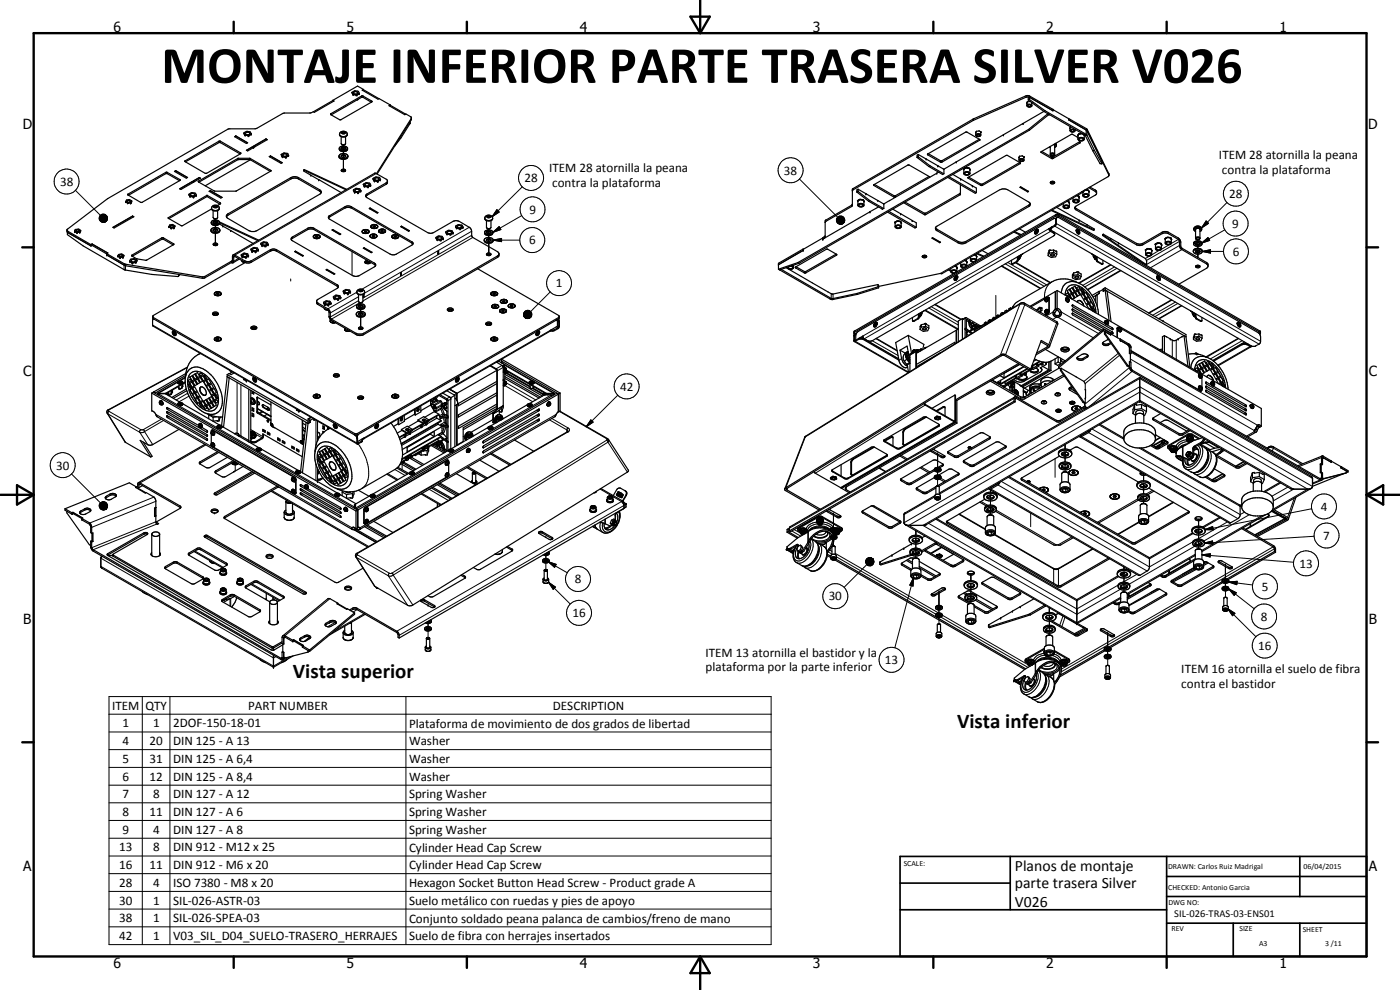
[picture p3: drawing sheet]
<svg xmlns="http://www.w3.org/2000/svg" width="420mm" height="297mm" viewBox="0 0 420 297" stroke-linecap="round" stroke-linejoin="round" font-family="sans-serif">
<defs><g id="words">
<text font-size="15.8" x="48.4" y="24.8">MONTAJE INFERIOR PARTE TRASERA SILVER V026</text>
<g font-size="6.3">
<text x="87.9" y="203.3">Vista superior</text>
<text x="287.2" y="218.4">Vista inferior</text>
</g>
<g font-size="4.7">
<text x="304.6" y="261.2">Planos de montaje</text>
<text x="304.6" y="266.6">parte trasera Silver</text>
<text x="304.6" y="272">V026</text>
</g>
<g font-size="4.2">
<text x="34" y="9.6">6</text>
<text x="104" y="9.6">5</text>
<text x="174" y="9.6">4</text>
<text x="244" y="9.6">3</text>
<text x="314" y="9.6">2</text>
<text x="384" y="9.6">1</text>
<text x="6.8" y="38.7">D</text>
<text x="410.6" y="38.7">D</text>
<text x="7" y="112.9">C</text>
<text x="410.8" y="112.9">C</text>
<text x="7" y="187.1">B</text>
<text x="410.8" y="187.1">B</text>
<text x="7" y="261.4">A</text>
<text x="410.8" y="261.4">A</text>
<text x="34" y="290.4">6</text>
<text x="104" y="290.4">5</text>
<text x="174" y="290.4">4</text>
<text x="244" y="290.4">3</text>
<text x="314" y="290.4">2</text>
<text x="384" y="290.4">1</text>
</g>
<g font-size="3.9">
<text x="365.8" y="47.8">ITEM 28 atornilla la peana</text>
<text x="164.8" y="51.7">ITEM 28 atornilla la peana</text>
<text x="235.3" y="52.4">38</text>
<text x="366.7" y="52.3">contra la plataforma</text>
<text x="18" y="55.8">38</text>
<text x="157.4" y="54.7">28</text>
<text x="165.7" y="56.2">contra la plataforma</text>
<text x="368.9" y="59.4">28</text>
<text x="158.9" y="64.1">9</text>
<text x="369.8" y="68.4">9</text>
<text x="158.8" y="73.3">6</text>
<text x="369.9" y="76.7">6</text>
<text x="166.8" y="86.2">1</text>
<text x="186.1" y="117.2">42</text>
<text x="16.8" y="140.9">30</text>
<text x="396.4" y="153.2">4</text>
<text x="397.1" y="161.9">7</text>
<text x="390" y="170.3">13</text>
<text x="172.5" y="175">8</text>
<text x="378.7" y="177.2">5</text>
<text x="171.8" y="185.2">16</text>
<text x="248.7" y="180.1">30</text>
<text x="378.4" y="186.2">8</text>
<text x="211.7" y="197">ITEM 13 atornilla el bastidor y la</text>
<text x="377.6" y="195">16</text>
<text x="211.7" y="201.5">plataforma por la parte inferior</text>
<text x="265.5" y="199.3">13</text>
<text x="354.5" y="201.9">ITEM 16 atornilla el suelo de fibra</text>
<text x="354.5" y="206.4">contra el bastidor</text>
<text x="33.6" y="212.9">ITEM</text>
<text x="43.6" y="212.9">QTY</text>
<text x="74.5" y="212.9">PART NUMBER</text>
<text x="165.9" y="212.9">DESCRIPTION</text>
<text x="36.8" y="218.2">1</text>
<text x="45.9" y="218.2">1</text>
<text x="51.9" y="218.2">2DOF-150-18-01</text>
<text x="122.8" y="218.3">Plataforma de movimiento de dos grados de libertad</text>
<text x="36.8" y="223.6">4</text>
<text x="44.9" y="223.6">20</text>
<text x="51.9" y="223.6">DIN 125 - A 13</text>
<text x="122.8" y="223.6">Washer</text>
<text x="36.8" y="228.9">5</text>
<text x="44.9" y="228.9">31</text>
<text x="51.9" y="228.9">DIN 125 - A 6,4</text>
<text x="122.8" y="228.9">Washer</text>
<text x="36.8" y="239.5">7</text>
<text x="36.8" y="234.2">6</text>
<text x="44.9" y="234.2">12</text>
<text x="45.9" y="239.5">8</text>
<text x="51.9" y="234.2">DIN 125 - A 8,4</text>
<text x="51.9" y="239.5">DIN 127 - A 12</text>
<text x="122.8" y="234.2">Washer</text>
<text x="122.8" y="239.6">Spring Washer</text>
<text x="36.8" y="244.8">8</text>
<text x="44.9" y="244.8">11</text>
<text x="51.9" y="244.8">DIN 127 - A 6</text>
<text x="122.8" y="244.9">Spring Washer</text>
<text x="36.8" y="250.1">9</text>
<text x="45.9" y="250.1">4</text>
<text x="51.9" y="250.1">DIN 127 - A 8</text>
<text x="122.8" y="250.2">Spring Washer</text>
<text x="35.8" y="255.4">13</text>
<text x="45.9" y="255.4">8</text>
<text x="51.9" y="255.4">DIN 912 - M12 x 25</text>
<text x="122.8" y="255.5">Cylinder Head Cap Screw</text>
<text x="35.8" y="260.7">16</text>
<text x="44.9" y="260.7">11</text>
<text x="51.9" y="260.7">DIN 912 - M6 x 20</text>
<text x="122.8" y="260.8">Cylinder Head Cap Screw</text>
<text x="35.8" y="266.1">28</text>
<text x="45.9" y="266.1">4</text>
<text x="51.9" y="266.1">ISO 7380 - M8 x 20</text>
<text x="122.8" y="266.1">Hexagon Socket Button Head Screw - Product grade A</text>
<text x="35.8" y="271.4">30</text>
<text x="45.9" y="271.4">1</text>
<text x="51.9" y="271.4">SIL-026-ASTR-03</text>
<text x="122.8" y="271.4">Suelo metálico con ruedas y pies de apoyo</text>
<text x="35.8" y="276.7">38</text>
<text x="35.8" y="282">42</text>
<text x="45.9" y="276.7">1</text>
<text x="45.9" y="282">1</text>
<text x="51.9" y="276.7">SIL-026-SPEA-03</text>
<text x="51.9" y="282">V03_SIL_D04_SUELO-TRASERO_HERRAJES</text>
<text x="122.8" y="276.9">Conjunto soldado peana palanca de cambios/freno de mano</text>
<text x="122.8" y="282.1">Suelo de fibra con herrajes insertados</text>
</g>
<text font-size="3.1" x="352.4" y="275.2">SIL-026-TRAS-03-ENS01</text>
<g font-size="2.4">
<text x="271.2" y="259.7">SCALE:</text>
<text x="350.6" y="260.8">DRAWN: Carlos Ruiz Madrigal</text>
<text x="391.2" y="260.6">06/04/2015</text>
<text x="350.6" y="267">CHECKED: Antonio Garcia</text>
<text x="350.6" y="271.4">DWG NO:</text>
<text x="351.6" y="279.3">REV</text>
<text x="372" y="279.4">SIZE</text>
<text x="391" y="279.6">SHEET</text>
<text x="377.9" y="283.8">A3</text>
<text x="397.7" y="283.8">3 /11</text>
</g>
</g></defs>
<g fill="none" stroke="#000" stroke-width=".3">
<path d="M99.3 34.1v.3M102.5 39.8a.68 .68 0 0 1 1.2 .1l-.8 .3zM108.5 28.8v.4M109 28.8v.4M111.5 30.3v.3M123 36.6v.5M123.4 35.5v.4M292 35.7v.5M292.1 35.7v.4M307.9 28.7v.5M309 28.8v.4M326 39v1.3l-.4 .2"/>
<path d="M326 38.6v.4M326.2 39.2v1.4h-.5M326.3 38.9v.3M22.6 57.1l7.5 7.5M38.4 58.3v.2M49.7 51.7v.4M50.2 51.7v.4M54 53.9v.2M55.6 48.3v.2M59.6 54.4v.2M65.7 42.4v.4M66.2 42.4v.4"/>
<path d="M71.4 47.5v.4M71.6 47.5v.4M72.2 45.8v.3M74.9 47.5v.4M75.1 47.5v.4M81.2 51.1v.3M87.3 53.3v.4M89.6 53.3v.4M95.9 56.9v.5M101.9 40.3a1.34 1.34 0 0 0 2.3 0M103.1 43.5v1.4M103.1 45.5v1.7"/>
<path d="M103.1 47.8v3.6M110.1 58.2v.4M112.9 52.1l-42.4 24.4v.5l-.4 .1-.3-.1M115.9 54.9v.4M156.7 56l-9 9M239.9 53.7l11.5 11.5M256.1 56.6v.3M257.5 57.3l-.3 .2M257.6 57.5l-.4 .2M262.3 55.4v.3M268.3 58.7v.4M268.8 58.7v.4"/>
<path d="M275.6 46.9l-.4 .2M275.7 47.1l-.4 .2M278.5 46.2v.3M278.9 53v.3M282.2 48.2v.4M282.7 48.2v.4M288.1 58v.5M294 41.8v.3M294.3 55.2v.4M294.8 55.2v.4M306.1 48.8v.3M312.5 45.5v.3"/>
<path d="M315.5 47.1v.4M315.9 46.4v.6M315.9 54.4v.3M316 47.1v.4M316.2 43.4l.3 .3M316.3 43.3l.3 .3-.1 .3M316.7 43.1l.3 .5M324.1 42.5v.4M324.6 57.5l-42.4 24.5M326.8 57.5v.2M328.7 57v.4M330.7 49l-.6 .1"/>
<path d="M332.8 52.1v.4M20.4 69.4v.4M29.7 65.4l2.2 .9-2.2-.6zM29.7 65.7l2.2 .6-2-.3zM29.8 65.2l2.1 1.1-2.2-.9zM29.9 64.9l2 1.4-2.1-1.1zM29.9 66l2 .3-1.9-.1zM30 64.7l.2-.2 1.7 1.8zM30 64.7l1.9 1.6-2-1.4zM30 66.2l1.9 .1-1.7 .1zM30.2 66.4l1.7-.1zM30.2 64.5l.2-.2 1.5 2z"/>
<path d="M30.4 66.5l1.5-.2-1.3 .4zM30.4 64.3h.3l1.2 2zM30.6 66.7l1.3-.4zM30.7 64.3l.2-.1 1 2.1zM30.9 66.7l1-.4zM30.9 64.2l.3 .1 .7 2zM31.1 66.7l.8-.4zM31.2 64.3h.3l.4 2zM31.4 66.7l.5-.4zM31.5 64.3l.2 .2 .2 1.8zM31.7 66.5l.2-.2zM31.7 64.5l.2 .1v1.7z"/>
<path d="M31.9 64.6l.2 .3-.2 1.4zM32.1 64.9l.1 .2-.3 1.2zM32.2 65.9l-.3 .4zM32.2 65.1l-.3 1.2zM32.2 65.7l-.3 .6zM32.2 65.4l-.3 .9zM37.2 79.5v1.4M37.3 79.2v.4M37.7 79.7v1.3M37.7 79.3v.5M39.6 76.5v.3M48.5 71.4v.4"/>
<path d="M49.1 71.4v.4M50.6 65.3v.2M52.1 73.2v.2M63.5 62.5a1.35 1.35 0 0 0 2.3 0M64 61.9a.67 .67 0 0 1 .7-.2 .67 .67 0 0 1 .5 .4 .68 .68 0 0 1-1.2-.2zM64.6 65.7v1.4M64.6 67.7v1.7M64.6 70v3.6M64.7 66.8v.3M64.7 67.7v1.7M64.7 70v3M66.1 60.9v.3"/>
<path d="M68.4 64.2v.4M71.5 77.6l-1.4 .8-.3-.2-.4 .2M73.5 78.3v.4M75.4 78.3v.4M81.1 74.9v.5M83 74.9v.5M87.7 71.1v.4M92.4 68.5v.4M94.2 68.5v.4M99 64.7v.4M103.5 62v.4M105.4 62v.4"/>
<path d="M105.7 75.5v7M112.4 79v.4M123.6 72.5v.4M140.8 68.2l-32.2 18.6M141.6 70.6l-32.7 18.9M141.6 69.4l-32.2 18.6M141.9 71.2l-33 19.1M145.5 65.4a1.34 1.34 0 0 0 2.4 0M146.1 64.8a.58 .58 0 0 1 .7-.2 .58 .58 0 0 1 .4 .6l-.9 .1zM146.7 68.6v1.5M146.7 70.7v1.7M146.7 73v3.6"/>
<path d="M147.9 69.7l1.9-1.7 .5 .9zM148 72.1l2.5-.6v1zM148 72.1h8M149.1 62.9l.7 .7-2.1 1.4zM149.3 76.8v.5M156.6 64.7l-8.7 5M247.4 71v.5M247.9 66v.4M251 65.7l2.1 1.2-2.1-.9zM251 66l2.1 .9-2.1-.6zM251 66.3l2.1 .6-2-.4zM251 76.3v.3"/>
<path d="M251.1 66.5l2 .4-1.9-.1zM251.2 65.5l1.9 1.4-2.1-1.2zM251.2 66.8l1.9 .1-1.7 .1zM251.3 65.3l.2-.2 1.6 1.8zM251.3 65.3l1.8 1.6-1.9-1.4zM251.4 67l1.7-.1-1.4 .2zM251.5 65.1l.2-.2 1.4 2zM251.7 67.1l1.4-.2zM251.7 64.9l.3-.1 1.1 2.1zM251.9 67.2l1.2-.3zM252 64.8h.2l.9 2.1zM252.2 67.3l.9-.4z"/>
<path d="M252.2 64.8h.3l.6 2.1zM252.4 67.3l.7-.4zM252.5 64.8l.3 .1 .3 2zM252.7 67.2l.4-.3zM252.8 64.9l.2 .1 .1 1.9zM252.9 67.1l.2-.2zM253 65l.2 .2-.1 1.7zM253.2 65.2l.2 .2-.3 1.5zM253.4 65.4l-.3 1.5zM253.4 66.5l-.3 .4zM253.4 65.7l-.3 1.2zM253.5 66.2l-.4 .7z"/>
<path d="M253.5 66l-.4 .9zM255.6 61.6v.4M277.4 64v.4M277.4 76.6v.3M277.8 64v.4M281.2 68.8v.4M287.5 72.4v.5M289.9 72.4v.5M300.7 79.8l11.6 6.7M301.7 79.2l11.7 6.7M302.4 78.7l11.7 6.8M303.5 78.1h.1"/>
<path d="M303.8 79.2l.1 .1M304.7 78.9l10.5 6M305.1 78.4l.2 .1M305.3 78l.2 .1M305.5 77l.5 .3M308.7 61.6v.4M314.8 68.6l-55.9 32.2M315.3 69.4l-55.9 32.2M315.3 68.8l-.2 .2M315.6 68.1v.3M316.2 69.6h-.1M316.2 69.7v.3"/>
<path d="M316.6 67.6v.3l61.3 35.4M316.8 64.4v.5M316.8 67.2l.2-.1 61.3 35.3M317 65.7l-.2 .1M317.7 64.4v.5M321 61h-.1M322.9 62.5v.4M329.1 77l-.5 .3M329.3 78l-.2 .1M329.5 78.4l-.2 .1M330.8 79.2l-.2 .1M333.4 79.5l-9.5 5.5"/>
<path d="M341.1 73v.4M342.2 78.4l-.1 .1M342.8 78.9h.1M343 73v.4M343.9 74.9h.1M344.3 74.6l-.4 .3M344.3 74.6h.1M345 76.8l-1.3 .8M347.2 72.9h.1M347.2 72.9l-.4 .3M347.9 75.1l-2.3 1.4M348.8 69.7v.4"/>
<path d="M350.6 69.7v.4M350.8 73.4l-2.2 1.4M353.6 71.4v.4l-2.1 1.3M354.4 73.9l-.4-.2-9.9 5.7M354.4 72.6l-.4-.2-9.9 5.7M354.7 74.5v.4l-9.4 5.4M358.3 68.7a1.36 1.36 0 0 1 2.3 0M358.8 69l-.1-.1a.8 .8 0 0 1 .8-.5 .8 .8 0 0 1 .7 .5l-.1 .1M358.8 68.9a.75 .75 0 0 1 1.3 0M359.5 71.6v.6M359.5 72.8v1.7M359.5 75.1v2.2"/>
<path d="M359.5 79.6v.3M360.6 72.9l1.9-1.6 .5 .8zM360.8 75.4l2.5-.5v1zM360.8 75.4h6.4M362 66.3l.7 .7-2.1 1.4zM362.1 78.7v.5M367.6 69l-7 3.9M368.2 60.7l-7.6 7.7M45.8 97.5l61.3 35.4 .2-.1 .2 .4M46 95.2v.4M53.8 82.5l-.2 .3M60.7 83.1v.4"/>
<path d="M61.5 82.9v.5M87.2 83.7v.6M95.4 90.9v.5M101.2 85.4v.5M106.8 100v.4M107.1 87.6a1.32 1.32 0 0 0 2.3 0M107.1 87.7l-8.7 5v.4M107.6 90.2l-8.5 4.9-.3-.2M107.6 89l-8.5 4.9-.3-.2M107.7 87l.7-.1 .4 .1a.53 .53 0 0 1-.6 .5 .53 .53 0 0 1-.5-.5zM108 90.8l-8.5 5v.3M108.2 90.8v1.5"/>
<path d="M108.2 92.9v1.7M108.2 95.2v3.6M109.2 100v.4M157.1 94.2l.4 1zM157.1 94.5l.4 .7zM157.2 94l.3 1.2zM157.2 94.8l.3 .4zM157.3 93.7l.2 1.5-.3-1.2zM157.3 95l.2 .2zM157.4 93.5l.2-.2-.1 1.9zM157.4 93.5l.1 1.7zM157.5 95.2l.4 .3z"/>
<path d="M157.5 95.2l.7 .4zM157.5 95.2l1 .4zM157.5 95.2l1.2 .3zM157.5 95.2l1.5 .2-.3 .1zM157.5 95.2l1.7 .1zM157.5 95.2l1.9-.1-.2 .2zM157.5 95.2l2-.3-.1 .2zM157.5 95.2l2.1-.6-.1 .3zM157.5 95.2l2.1-.9v.3zM157.5 95.2l2.1-1.2v.3zM157.5 95.2l2-1.4 .1 .2zM157.5 95.2l1.8-1.6 .2 .2z"/>
<path d="M157.6 93.3l.3-.1-.4 2zM157.9 93.2l.2-.1-.6 2.1zM158.1 93.1h.3l-.9 2.1zM158.4 93.1h.3l-1.2 2.1zM158.7 93.1l.3 .1-1.5 2zM159 93.2l.2 .2-1.7 1.8zM159.2 93.4l.1 .2-1.8 1.6zM165.1 87.6l-5.8 5.9M165.2 99.1l-55.9 32.3M166.4 98.9v.3M167 98.1l.4 .2v.3M167.3 97.7l.4 .3 .2-.2"/>
<path d="M167.7 95.2v.4M167.9 96.4l-.2 .2M238.8 80.1v.3M241.4 81.4v.5M241.8 81.4v.5M249.5 88.1v1.4l-.4 .2M250 88.2l.1 1.6M256.5 99.3v.4M274.1 96.3l.2 .1M275.4 95.6l.1 .1M275.6 95.2l.2 .1M275.8 94.1l.5 .3"/>
<path d="M277.7 93l9.9 5.7M278.8 92.4l8.8 5.1M279.4 92l8.2 4.7M280.5 91.4l7.8 4.5M289.6 95.5l-.8 .5M290.2 95.9l-.2 .1M290.4 99.7l-.4 .2M291 96.3l-.4 .2M291.2 96.7l-.3 .2M291.8 98.2l-.4 .2M291.9 98.5l-.3 .3 .4-.2M292.4 98.5h.1"/>
<path d="M293 97.5l-.2 .1M293.1 98.3l-1.9 1.1M293.1 98.1l-1.9 1M293.9 98h.1M298.9 88.6v6.6M306.1 91.2h.8l.6 .2M306.1 91.2l-64.4 39.9M306.1 91.2l-5.8 15.3M306.2 91l-.1 .2M307.5 91v.4M307.5 91.4l9.6 5.5M307.5 91.4l-5.7 15"/>
<path d="M313.8 93.1l.3 .1-.4 .4zM314 93h.1M314.4 94.1v.1M314.4 92.9a.74 .74 0 0 1-.6 1.1M314.4 89.3a.72 .72 0 0 1-.6 1.1M314.8 93.3l.1 .1M315.6 84.6a5.2 5.2 0 0 0-2.1 4.8M316.1 93.6l-2 1.1M317 95.2l-1.1 .6M317.1 96.5v.4M317.1 96.9l.3 .4M317.1 96.9l-2.4 6.5"/>
<path d="M317.5 95.2l10.6 6.1M318.5 93.6l11.2 6.5M320.1 89.4a.7 .7 0 0 0-.1 .8 .7 .7 0 0 0 .7 .3M320.4 89.6h.2l.2 .4-.2 .1zM322 91.5l-.2 .2M322 92.8l-.2 .1M322 94l-.2 .1M329.3 88.4v3.6M331.8 96.2a.76 .76 0 0 0 .7 1.1M332.2 96.4h.2l.2 .5-.3-.1zM332.3 96.4h.1M333.8 98.3l-.5 .3"/>
<path d="M333.8 99.6l-.5 .2M334.5 80.1l-9.6 5.5M335.2 80.5l-9.7 5.6M335.4 98.5l-.2 .1M335.8 98.3l-.1 .1a.8 .8 0 0 0 .7 1M336.1 98.6h.4v.5l-.3-.1zM336.2 81.1l-9.9 5.8M351.7 90l-6.9 4M352.8 90.6l-6.9 4M353.5 91.1l-6.9 3.9M354.5 91.7l-6.8 3.9M358.8 94.1l-.5 .3"/>
<path d="M358.9 95.2l-.1 .1M359.2 95.6l-.2 .1M360.5 96.3l-.2 .1M378.1 99.3v.4M47.7 118.2l58.9 34M53.4 114.7l-5.7 3.2v.3h-.4M55.6 113.4l-1.6 .9M56.2 110.3l-23.4 12.6M56.3 118l-3.4 2M56.7 118.9l-2.9 1.6M60.2 106.1l-.8 .3M68.9 111.1l.5 .7"/>
<path d="M71.2 114.7v15.3M72.3 115.4v15.4M73.2 113.8l.7 .4M75.3 119.7a1.02 1.02 0 0 1 .8 1.5M75.9 117.8l.2 .1M77.3 119.2l-.2 .1M134.9 119.1l-.8 .5M135.3 119.8l-.9 .4M150.5 108.2l-.2 .6M150.7 109.6l-1.8 1.1v.2M151 110.2l-1.9 1M151 115.7h.1"/>
<path d="M151 111.6h.1M151.3 114.9l.4-.3a.58 .58 0 0 1 .1 .7 .58 .58 0 0 1-.6 .3zM151.3 110.7l.4-.2a.58 .58 0 0 1 .2 .7 .58 .58 0 0 1-.8 .3zM151.5 109.6l8.2 4.7M151.5 115.7l8.3 4.8M151.6 113l-.1 .1M151.8 110.4l-.5 .1-.3 .5M151.8 114.5l-.3 .1-.5 .5M152 114.9l8.8 5.1M160.3 114.7l5.7 3.2v.3h.4M165.4 118.5l-58.9 34.1M185.4 118.6l-9.5 9.5"/>
<path d="M256.2 102.2l.3-.2 .2 .4 15.9 9.2M256.5 100.6l-.3 .2M257.6 101.6v.3M259.1 101.6v.3M259.1 101.3l-.3 .2M260.4 102.2l9.3 5.4M261.8 102.2l7.7 4.5M262.8 101.6l6.5 3.7M270.6 107.6l-.8 .5M272.2 107.8l-.7 .7M272.7 106.2a1.11 1.11 0 0 0 .4 1.7M273 108.9l-.7 .3v.3"/>
<path d="M273.1 109.1l-.6 .2-.2 .3M273.5 105.9l-.8 .5M275.2 105.3l-.2 .4-.1-.2-1.8 1.1M275.5 105.2l-.1 .2M298.6 114.6h-.1M298.9 114.6v.2M299.1 114.8l-.1 .1M300 115.2l-.2 .1M300.3 114.6l-.7 .3M300.3 114.9l-.4 .2M301 115.7l-.2 .2M301.1 116v.1"/>
<path d="M301.5 116h.1M302.7 115l-1.6 .9M303 115.1l-1.6 .9M303.3 115.8l-.3 .2M303.4 116.1l-.3 .2M303.8 117.1h.1M303.8 116l.4 .1M303.9 117.1l.2 .1M303.9 117.1h.1M304.2 114.9l-.4 .2M304.2 115l-.4 .2M304.3 119.5l-67.4 39"/>
<path d="M304.5 115.1l-.2 .1M304.6 117l-.2 .4 .3 .8M304.6 117.1a.72 .72 0 0 1 .8 .4 .72 .72 0 0 1-.2 .9 .96 .96 0 0 1-.6-1.3zM305 119.5l-.3 .3M305.4 118.4l-.1 .1M306.3 119v.6M307.1 119l.4 .2M307.1 119.1l.2 .1M307.1 117.2l1 .6M307.1 117.3l1 .6M307.1 117.5l.9 .5M307.7 119v.6"/>
<path d="M308.8 118.3l.1 .1M310.2 117v.1M313.5 115.1v.2M313.8 108.7v.1M314.4 103.7l-.1 .4M315.8 113.6v.6M321.1 116.5v.6M325.1 107.5v.4M325.7 115.2v1.7M325.7 119.5v1.4l-.2 .1M326.2 106.8v.4M331.1 103l.1 .1"/>
<path d="M332.7 103.1v.4M335.6 106l-10.3 8.5M336 106.6l-10.3 8.5M338.6 103.5h-.1M338.9 104.2l.5 .1M339 110.2l-13.5 11.1M339.2 107.7l37.3 21.5M339.4 105.7l38 21.9M339.8 111.4l-12.7 10.4M351.8 102.1v5M353 102.1v5.7M358.7 106v.2"/>
<path d="M359.2 106v.2M359.9 112.3l-.1 .5 .2 .3 .6 .3M359.9 115.8a.72 .72 0 0 0 .7 1.1M360.2 117.2l-.1 .1M360.3 112.5l.4 .3a.27 .27 0 0 1-.4 .1 .27 .27 0 0 1 0-.4zM360.3 116l.3 .1 .1 .4a.32 .32 0 0 1-.4-.1 .32 .32 0 0 1 0-.4zM362.1 117.1l-.2 .2M362.1 115.9l-.2 .1M362.1 114.7l-.2 .1M363.7 114.6a.7 .7 0 0 0-.1 .7 .7 .7 0 0 0 .7 .4M371.7 101.6l-9.6 5.6M372.8 102.2l-9.5 5.5"/>
<path d="M372.8 103.2v.2M373.5 102.6l-9.6 5.6M374.2 103.2v.2M374.6 103.3h-.2M375.1 104l-9.6 5.6M375.2 103.6l-.1 .1M32.2 124l.2 .2M32.4 124.2l5.3 8.6M32.4 124.2l9.5 5.5M32.5 122.9h.3M32.7 123.4l-.3 .8M32.7 123.4l9.5 5.5"/>
<path d="M32.8 122.9l-.3 .3 .2 .2M41.9 129.7l2.5 3.7M42.2 128.9l-.3 .8M42.2 128.9h.8M43 128.9l.4 .6M43.4 129.5l2.4 3.9M43.4 129.5l-.9 .3-.6-.1M46.8 124.3l58.9 34.1M48 120.8l.3 .1v.4l-.3-.1zM48 120.3a.78 .78 0 0 1 .7 1.2M48.4 125.8l-5.4 3.1M49.1 126.2l-5.7 3.3"/>
<path d="M50.7 122.6l-.5 .3M50.7 123.8l-.5 .3M50.7 125l-.5 .3M59.7 127.6l.4 .1v.4l-.3-.1zM59.8 127.1a.77 .77 0 0 1 .7 1.1M60.1 138.6v.4M61.8 133.5l-19.8 11.4M62.3 129.5l-.3 .2M62.3 130.7l-.3 .2M62.3 132l-.3 .1M63.4 129.8l.4 .2v.3a.31 .31 0 0 1-.4-.1 .31 .31 0 0 1 0-.4zM63.4 133.4l.4 .1v.4l-.4-.2z"/>
<path d="M63.5 129.8h-.1M63.5 129.4a.73 .73 0 0 1 .7 1.1M63.5 133a.71 .71 0 0 1 .7 1M64 129.1l-.1 .1M70.6 138.6v.4M70.6 139.4v1.9M75.3 128.9l3.6 2.1M75.3 129.5h.1M75.3 120.2l.3 .5v.3l-.3-.1M75.3 132.2l-.1 .3M75.4 132.4v.3M76.2 130l-.3 .3-.6-.2"/>
<path d="M76.6 130.2l2 1.2M76.9 132.4v.3M77.3 122.6l4 2.2M77.3 123.4l-.2 .2M77.5 123.8l-.2 .2M77.6 121.3l-.1 .1M78.9 123.6l-.9 .5M79.2 122.2l-.1 .1M79.4 129.2v.2M80.3 122.8h.1M80.6 123l-.1 .1M89.1 122.9l.6 .4"/>
<path d="M90.8 130.3l.6 .4M91 129l-.1 .1M94.8 126.1v7.5M94.8 139.2v5M95.3 131.5h.1M99.1 128.5l-.8 .4M106.4 130v.5M107.3 130v.5M107.3 131.4l-.2 .2M107.5 133.2a13.9 13.9 0 0 1 2.9 10.7l-.6 1.4-1.3 1.3M108.5 132.4v.2M120.7 138.8v2"/>
<path d="M129.8 120.7l1-.5-1.6 1M129.8 120.2l1.1-.6 .5 .7M130.2 133.2v.1M130.6 123.7l1.7-.9 .5 1.4-.9 .6M131.3 120.3l-1.9 1.1M131.3 133.6l-.2 .2M131.7 132.8h.1M132.2 120.3l-1.9 1.1M132.5 122.3l-1.9 1.1M132.5 120.5l-1.9 1.1M132.5 122.3l.9 2.1-1.1 .6M132.5 121.4l-1.5 .9"/>
<path d="M132.5 132.5l-.3 .3M132.6 121.8l-1.6 .8M132.6 121.8l-.1 .1M132.7 132.8l-.3 .3M132.7 127.9v.1M132.7 125.4l-.6 .3M132.8 121l-.4 .2M132.9 132.1l-1.9 1.1M132.9 121.3l-.2 .2M132.9 131.8l-1.9 1.1M132.9 121.3l-.3 .1M133.1 125.3l.2 1.4-.9 .6"/>
<path d="M133.3 128l-.1 .5a2.01 2.01 0 0 1-1.4 1.8M133.3 134.3l-.4 .2M133.5 134.7l-.4 .3M133.6 125.3l.2 1.7-1.1 .6M133.8 128.1l-.1 .4a2.49 2.49 0 0 1-1.8 2.2M134.1 138.1l.1 .1M134.1 135.3l-.2 .1M134.1 131.4l-.3 .2M134.1 127.3l-.2 .1M134.1 121.1l-.3 .1M134.1 124.6l-.2 .1M134.3 138.9h.4l-.4 .5z"/>
<path d="M134.5 138.4a.72 .72 0 0 0-.6 1.1M140.2 130.2a.79 .79 0 0 0 1.3 0M140.6 135.2l.4-.2a.28 .28 0 0 1-.1 .4 .28 .28 0 0 1-.4 0zM140.9 134.6a.72 .72 0 0 0-.7 1.1M144.9 135.7l.2 .1M144.9 134.2l.2 .2M144.9 132.7l.2 .1M148.5 126l-.3 .2M148.6 125.5l-.5 .4-.2-.2M149.1 125.1a.75 .75 0 0 0 1.3 0M149.8 123.1l-1.9 1M149.9 123.1l-1.8 1-.1-.2"/>
<path d="M150.9 121.9l-1.7 1-.2-.2M151 121.7l-1.7 1-.2-.1M161.2 126l.4 .3M161.2 124.5l.4 .3M161.2 123.1l.4 .2M164.8 121.2l.2-.1a.28 .28 0 0 1 .1 .3 .28 .28 0 0 1-.4 .2zM164.9 126l5.2 3 .3 .4M165 120.7a.71 .71 0 0 0-.6 .3 .71 .71 0 0 0 0 .8M165.6 125.6l4.9 2.8M166.9 124.3l-58.9 34.1M167.9 123.4l14.2 8.3M170.2 129.6h.3"/>
<path d="M170.5 129.6l-63.2 36.4M170.5 128.4l-.4 .4v.8M170.5 128.4l.4 .4-.1 .5-.3 .3M177.3 126l.7 .7-2.1 1.4zM182.1 132.1l.3 .6M182.1 132.1l-64.5 39.9M182.1 131.7v.4M182.4 131.6l-.3 .1M182.4 132.7l5.9 8.9M182.4 132.7l-64.4 39.9M182.6 131.9l.1 .3-.3 .5M241.7 131.1l-.2 .2"/>
<path d="M241.7 131.1l-5.9 15.2M241.7 130.9v.2M241.8 130.9h-.1M255.3 138.7l.3 .2M255.9 137.7l.2 .1M265.5 132.3v.2M266.1 136.8v.1M267.4 131.1l.2 .1M269 134.4v.2M270.2 134.4v.2M270.5 136.6l1.8 1.1M271 129.7l.1 .1"/>
<path d="M271 133.1l.1 .1M271.6 128.7l.1 .1M277.4 121h.1M277.7 121.5l-33 20.5M279.5 135.1v.4M281.4 135.8v4.5M281.7 127.8v.1M282.5 136.8v.4M282.9 139.4v.4M283 122l.2 .2M284.6 135.7v.4M286.4 136.7v.4"/>
<path d="M286.8 126.4h-.4v.2l-34.1 19.7M287.6 136.7v.4M289.3 138.4v.4M291.1 139.4v.4M292.3 139.4v.4M297 131.3v.4M301.7 134v.4M316.6 137.6v5.6M317 126.1v.4M318.2 126.1v.4M319.6 133.3v1.4M319.6 135.6v3"/>
<path d="M319.6 139.4v2.1M324.5 130.6h.1M324.6 131l44.7 25.8M326.7 129.3v.1M326.7 129.8l44.8 25.8M327.7 128.7l44.5 25.7 1.3-.7M329.8 127.5l7.5 4.3M340.9 123.8a1.32 1.32 0 0 1 2.3 0M341.8 134.4l30.4 17.5 .4-.2M346.1 125.6v.4M346.7 134.1v.4M347.9 134.1v.4"/>
<path d="M350.3 132.8v.4M350.7 133.6v.3M351.6 135.3a.54 .54 0 0 1 .5-.3 .54 .54 0 0 1 .4 .3M353 136.1a2.28 2.28 0 0 1 1.9-2v3M353 134.7l.2 .4M353.6 136.9l1.4 1M353.8 130v.5M354.1 136.9l.9 .6M355 130v.5M355 134v3.2M356.2 131.9a3.6 3.6 0 0 0-3.2 2.1M356.3 137.8v1l.3 .7"/>
<path d="M356.4 132.5a3.1 3.1 0 0 0-3.1 2.1M356.4 130.3v.3M356.6 133.1l-1.6 .4-1 .8M356.6 137.8l-.1 1.1 .3 .7M356.6 132.4a.58 .58 0 0 1 1 0M357.2 137.5l.3 .2M357.8 130.3v.3M358 136.2l.3 .2M358 131.9l.7 .1M358.4 133.9l.3 .1M358.7 136.2h.1a1.24 1.24 0 0 1-.4 2.1l-.5 .2-.3-.4M358.8 136.3a1.25 1.25 0 0 1-1 1.9"/>
<path d="M359.4 134.6l-1.1 .3-.3-.2M359.4 133.6a2.62 2.62 0 0 1 .5 3.6 4.1 4.1 0 0 1-3.8 3 2.17 2.17 0 0 1-.9-2.9M359.6 134.9l-.5-.1-.8 .4M360.1 133.5a3.3 3.3 0 0 1 .2 4.3 4 4 0 0 1-4.4 2.9M360.4 132.8l.3 .1M361.6 134.4a3.4 3.4 0 0 1 .3 4.3 3.9 3.9 0 0 1-4.4 2.9M362.5 135.7a5 5 0 0 1-3.4 6M362.7 135a3.1 3.1 0 0 1 .4 3.9 4.5 4.5 0 0 1-4.3 3.4l-.3-.1M364.2 135.8l.2 .2a4.3 4.3 0 0 1-.5 5.1 3.4 3.4 0 0 1-3.9 1.9M365.8 135.9l.3 .2M367.1 134.9l-.2 .1M370.9 139.9v.4"/>
<path d="M372.1 139.9v.4M373.4 138.6l-2.4 1.4M373.8 123.9l-.4 .3M373.8 122.7l-.4 .3M373.8 121.5l-.4 .3M375.4 121.4a.71 .71 0 0 0 .7 1.1M375.8 121.6l.3 .1v.4zM376.5 129.5l-2.4 1.4M376.9 128.7l-.2 .1M380.8 134.3l-.4 .2M380.8 134.3l1.4 .2M380.8 134.3l-.2 .3"/>
<path d="M380.9 134.1l-.1 .2M382.1 134l.1 .5M382.2 134.5l8.4 4.8M382.2 134.5l-.4 .8M396.3 139.4v2.4M396.9 137.5l-.3-.2-6.7 2.7M397.2 137.3l-.3 .2M21.5 142.2l8.6 8.7M24.2 153.3v.4M25.4 152.7v.3M27.8 159.9v2.4M29.7 151.7l2.2 1-2.1-.7z"/>
<path d="M29.8 151.5l2.1 1.2-2.2-1zM29.8 152l2.1 .7-2-.4zM29.9 151.2l2 1.5-2.1-1.2zM29.9 152.3l2 .4-1.9-.2zM30 152.5l1.9 .2h-1.7zM30 151l.3-.2 1.6 1.9zM30 151l1.9 1.7-2-1.5zM30.2 152.7h1.7zM30.3 150.8l.2-.1 1.4 2zM30.4 152.8l1.5-.1-1.3 .3zM30.5 150.7l.2-.2 1.2 2.2zM30.6 153l1.3-.3z"/>
<path d="M30.7 150.5h.3l.9 2.2zM30.9 153l1-.3zM31 150.5h.3l.6 2.2zM31.2 153l.7-.3zM31.3 150.5l.2 .1 .4 2.1zM31.4 153l.5-.3zM31.5 150.6l.2 .1 .2 2zM31.7 152.8l.2-.1zM31.7 150.7l.3 .2-.1 1.8zM31.9 148.9v.4M32 150.9l-.1 1.8zM32.1 151.1l.1 .3-.3 1.3z"/>
<path d="M32.2 152.2l-.3 .5zM32.2 151.4l-.3 1.3zM32.2 151.9l-.3 .8zM32.3 151.7l-.4 1zM33.1 148.2v.4M42 145.3l-.3 .2M43.2 159.9v.4M46.2 149.1l-19.2 7.8M46.8 156.5l-19.3 7.8M46.8 150.4l-19.3 7.8-.3-.2M47.1 157.2l-19.1 7.7M54 151.8v.4"/>
<path d="M64.4 153.9h.1M64.4 153.8v.1M64.5 147.9v.4M64.8 141.3v.4M67.5 154.9v.5M81.6 147.2l29 16.8M83.3 145.9v.4M85.3 155.2a1.7 1.7 0 0 0 3 0M85.8 153.6l.3 .5M85.8 153.7l.3 .4M86.1 154.1l.6 .2M86.1 154.1l.1 .1"/>
<path d="M87.2 154.3h-.3M87.6 143.8h.1a.29 .29 0 0 1 .3 .2 .29 .29 0 0 1-.2 .3zM87.6 147.4h.3l.1 .5zM87.7 143.4a.71 .71 0 0 1 .6 1M87.7 146.9a.74 .74 0 0 1 .6 1.1M87.8 153.7l-.3 .4M87.8 153.6l-.1 .5-.5 .2-.9-.1M88.4 143.2h-.1M88.8 147.8l-.1 .1M90.8 148.2l-.5 .2M90.8 146.9l-.5 .3M90.8 145.7l-.5 .3"/>
<path d="M91.6 146l.4 .3a.27 .27 0 0 1-.4 .1 .27 .27 0 0 1 0-.4zM91.6 145.5a.69 .69 0 0 1 .7 .4 .69 .69 0 0 1 0 .7M95.4 141.1h.1M96.3 143.6v.3M102.4 155.1l-.3 .1M102.4 153.9l-.3 .1M102.4 152.7l-.3 .1M103.4 152.7h.1a.28 .28 0 0 1 .3 .2 .28 .28 0 0 1-.3 .3l-.2-.4zM103.4 152.3a.7 .7 0 0 1 .7 .4 .7 .7 0 0 1-.1 .7M106.2 159l6.6 3.7M107.3 158.2h.1M109.2 153h.1"/>
<path d="M109.2 156.8l.1 .1M109.7 152.2h.1M110.1 156.5h.4l-.2 .4-.2-.1zM110.2 152.8l.3 .1-.2 .4h-.2zM110.4 152.4a.69 .69 0 0 0-.7 .3 .69 .69 0 0 0 0 .8M110.4 155.9a.74 .74 0 0 0-.7 1.1M116.4 142.1l3.1 1.8M118.5 140.9l3.1 1.8M126.6 148l5.8 3.4M128.8 146.8l5.8 3.4M131.3 151.8v.2M134.3 142.5h.4l-.3 .4z"/>
<path d="M134.5 142a.71 .71 0 0 0-.6 1M141.8 144.5v.1M141.8 144.6v.1M141.8 144.6l.2 .2M141.9 144.7l.1 .1M142 144.8h.5M142.3 141.5v.4M142.7 144.7l-.2 .1M142.8 144.6l-.3 .2M142.8 144.6l-.1 .1M142.8 144.5v.1M162.8 159.6v.3"/>
<path d="M177.2 152.2a.94 .94 0 0 0 1.6 0M177.4 151.9a.82 .82 0 0 1 1.3 .4l-1 .3-.4-.3zM177.9 157.9l.5 .4M178.6 157.5l.2 .8 .6 .6M180.1 146.7l6.4 3.8-67.4 38.9M180.2 156.7a2.73 2.73 0 0 0 .7 3.1M181.5 155.8v1.3M181.7 155.7v1.5M182.3 149.3a.94 .94 0 0 0 1.6 0M182.4 149a.85 .85 0 0 1 1.4 .3 .83 .83 0 0 1-1.4-.2zM183.1 157.8l-.8 .5-.8 .1M183.6 157.6l-1.2 .9-.8 .1"/>
<path d="M184.7 154.2l-.1 1.7M185.6 153.5a4.7 4.7 0 0 1-1.8 5.5 1.77 1.77 0 0 1-2.8 0l-.2-.6 .1-1.5M187.2 151.7l-67.4 38.9M187.9 148.5l.1 .1M236.4 146.5l-.2 .5M237.6 159.3l2.7 1.6M238.3 158.9l2 1.1M239.7 158.3v.2M242 159.3l.2 .5M242.4 159.6v3.2M245.2 156.6a3.4 3.4 0 0 0-3.2 2.1M245.4 157.2a2.86 2.86 0 0 0-3.1 2.1"/>
<path d="M245.4 155v.3M245.6 157.1a.54 .54 0 0 1 .5-.4 .54 .54 0 0 1 .5 .4M246.8 155v.3M246.8 157.2l1.6 .4 1.1 .8M247 156.6a4.2 4.2 0 0 1 3.1 1.7M247.9 159.4a1.97 1.97 0 0 1-3 .9M248.3 153.2v.3M248.4 159.6a1.42 1.42 0 0 1 .5 1.5 1.42 1.42 0 0 1-1.3 1l-2 .2-1.2-.2-.8-.6M249.2 158.9a4.6 4.6 0 0 0-6.2 .1M249.2 159.2a6.3 6.3 0 0 0-6.6 .3v3.1M249.7 159.6l.5 1M249.8 158.9v.2"/>
<path d="M249.9 141.4v.2M250.1 159.6l-.1 .2M250.1 153.9v4.4M250.1 158.7v1.8M251.2 154.9v.3M252.5 158.3v.2M253.4 143.4v.2M254 146.1v.8M254.6 143.4v.2M255.3 142.1l.3 .1M258.9 153.5v.4M263.8 140.5l1.8 1"/>
<path d="M266.6 157.9v.5M267.8 157.9v.5M270.2 156.6v.4M270.5 143.8v.5M272.2 144.9v.4M273.5 144.9v.4M274.9 159.3v1.3M275.2 146.6v.4M276.5 140.1l2.6 1.5M277 147.6v.4M278.2 147.6v.4M278.7 157l44.5 25.7 12.4-7.1"/>
<path d="M280.6 149.1l-9.3 5.3M280.6 149.5a.94 .94 0 0 1 1.6 0M280.7 149.4a.79 .79 0 0 1 1.4 .2l-.3 .3-.7 .1-.4-.3zM280.8 155.8l42.4 24.5 12.5-7.3M281.4 140.7v1.8M281.4 143v2.8M281.5 143l.4 .2M282.4 143.5l1.4 .8M284.3 156.6v.4M287.6 142.2v.3M287.7 154.3l8 4.6M294.4 150.5l2.1 1.1"/>
<path d="M295.7 159.8a1.73 1.73 0 0 1 3 0M296.2 159.6a1.43 1.43 0 0 1 2.3 .5 1.48 1.48 0 0 1-2.6-.2zM297.3 147v.7M297.3 148.5v3.1M297.3 152.3v2.2M297.3 146.3h.1M297.4 146.7l44.8 25.9M297.7 152.4l.5 .3M299 153.1l18 10.4M299.4 145l.1 .1M299.5 145.5l44.7 25.8M300.5 144.4l44.5 25.7 13-7.5"/>
<path d="M302.6 143.2l42.4 24.5 13.1-7.6M306.7 143.6v.5M309.3 154v4M318.1 146.9a1.73 1.73 0 0 1 3 0M318.5 146.6a1.51 1.51 0 0 1 2.4 .6 1.48 1.48 0 0 1-2.6-.3zM341.4 149.7l-12.1 7M341.7 156.4a1.73 1.73 0 0 1 3 0M341.8 156.8l-6.2 3.6M342.1 156.2a1.51 1.51 0 0 1 2.4 .5 1.48 1.48 0 0 1-2.6-.2zM342.7 149l-.4 .2M343.2 142.1v2.2M343.2 145.2v2.9"/>
<path d="M343.2 148.9v2.1M343.2 142.5v1.8M343.2 148.9v.4M345.9 147.1l-2 1.2M352.2 150.7l-7.5 4.4M356.6 153.6v.4M359.7 155.7v2.2M359.7 158.7v3.1M359.7 156.1v1.8M360.2 158.8l-1.1 .7M361.6 158.9l2.3-.9 .2 1zM363.8 144v.4"/>
<path d="M365 144v.4M366.3 155.4l-5.1 2.9M367.1 142.2l-3.2 1.8M367.4 142.6v.4M368.4 156.6l-9 5.2M374.9 154.4l-13.6 7.9M375.3 157l.1 .9M376.2 144.2a1.34 1.34 0 0 1 2.3 0M378.7 154.7l-18 10.4M380.6 154.9v.2M381.9 152.9l10.6-6.1-50.5-29.2-69.3 40 50.5 29.2 13.1-7.6M382.1 150.3l6.1-3.5-46.2-26.7-65 37.5 46.2 26.7 13-7.5"/>
<path d="M384.4 144.9l-4.7 2.7M385.7 155.3l-.2 .3-8.9 4.8M386.1 155.6l-.2 .4M386.5 146.1l-4.8 2.8M388.4 149.4l-2 5.8M393.6 152.7l-32 6.2M393.9 146l-51.9-30-70.7 40.8M393.9 143.5l-51.9-29.9-60.1 34.7M396.2 144l-2.3 .9M396.6 143.4l-.5 .2M30.3 169.9l51.8 30 4.8-2.8M30.3 167.5l51.8 29.9 .7-.4"/>
<path d="M32.3 166.1v.4M34 166.5v.4M45.5 166.7h.1M47.9 166.7h.1M49.7 170v.4M52 168.7v.3M53.2 168.7v.3M56.8 165.9v.4M58.5 165.3l8.5 4.9M59.1 164.5v.5M60.3 164.5v.5M60.9 173.1v.4"/>
<path d="M61.1 174a.94 .94 0 0 0 1.7 0M61.3 173.7a.79 .79 0 0 1 1.3 .3 .72 .72 0 0 1-.7 .4 .72 .72 0 0 1-.6-.7zM62.3 160.7v.4M62.9 168.2a1.33 1.33 0 0 0 1.4 .8M66.2 177a.98 .98 0 0 0 1.6 0M66.2 171.1a.94 .94 0 0 0 .8 .5 .94 .94 0 0 0 .8-.5M66.4 176.7l.4-.3 .7 .1a.42 .42 0 0 1 .2 .6 .42 .42 0 0 1-.6 .2 .52 .52 0 0 1-.6-.1 .52 .52 0 0 1-.1-.5zM66.4 170.8a.79 .79 0 0 1 1.3 .3 .83 .83 0 0 1-1.4-.2zM66.7 179.9v.4M67.9 169v.4M69 179.6v2.3M69.1 178.5v.4"/>
<path d="M70.3 178.5v.4M70.3 178.9l-1.1 .6v2.5M71.2 174a.94 .94 0 0 0 1.6 .1l.1-.1M71.4 173.7a.82 .82 0 0 1 1.4 .3l-.6 .4-.6-.1-.3-.3zM73.8 175.8v.4M75.6 175.2l8.5 4.9M76.2 174.4v.4M77.4 174.4v.4M80.9 167.4v.2M85 178.9v.3M91.8 177.7v.4M99 179.6l-13.5 11.2"/>
<path d="M104.5 177v.1M106.8 167l.2 .3M107 167.3l5.6 8.7M107 167.3l9.5 5.5M107.1 166h.2M107.3 166.5l9.6 5.5M107.3 166.5l-.3 .3v.5M107.3 166l-.1 .2 .1 .3M113 176.2v.2M116.5 172.8l5.8 8.8M116.9 172l-.4 .8M117.6 172l.4 .6"/>
<path d="M117.6 172h-.7M118 172.6l5.9 8.9M118 172.6l-.8 .3-.7-.1M127.4 180v.4M139.5 172.8v.5M150.8 165.4a1.6 1.6 0 0 1-2.1 .8M153.6 164.7v.4M163 174.5a.98 .98 0 0 0 1.7 0M163.3 173.7l.1 .2zM163.4 173.9l.2 .2M163.6 174l.3 .1M163.8 160.9v.3"/>
<path d="M163.8 166v.2M163.8 166.7v1.7M163.8 168.9v2.2M164.3 173.9h.1M164.3 173.9l-.7 .2M164.5 168.5l2.4 .8-.5 .9zM164.5 168.5l5.7 3.3M164.6 174.7l2.1 1.4-.7 .7zM164.6 174.7l6.5 6.5M165.7 161.2v.5M236.3 164.7l-.2 .2M237.1 164.5l.3 .2"/>
<path d="M239 163.4l.3 .2M239.6 165.4l-.3 1.3 .4 .9M239.7 165.7l-.1 1.3 .3 .6M240.3 165.6l.3 .2M240.5 160a.55 .55 0 0 1 .5-.3 .55 .55 0 0 1 .5 .3M241.9 164.3l.3 .1a1.47 1.47 0 0 1-1.4 2.1l-.1-.3M242 164.4a1.25 1.25 0 0 1-1.1 1.9M243.1 162.3a4.9 4.9 0 0 1-3.3 6 1.89 1.89 0 0 1-1.5-2.9l.7-1.7M243.4 161.7a4.3 4.3 0 0 1-.6 5.3 3.1 3.1 0 0 1-3.8 1.8M245.6 163.8a4.9 4.9 0 0 1-3.4 6M245.8 163.1l.2 .1a4.2 4.2 0 0 1-.2 4.7 4 4 0 0 1-4 2.5l-.2-.1M247.3 164a3.1 3.1 0 0 1 .4 3.9 4.8 4.8 0 0 1-4 3.5l-.6-.2"/>
<path d="M247.3 163.3l-.9 .1M248.4 160a2.89 2.89 0 0 1-4.1 .8M248.4 160.1a2.53 2.53 0 0 1-3.4 1.2l-.8-.4M248.6 165.6l1.1 .6M249 165l.7 .4M249.2 161.5a4.5 4.5 0 0 1-4.5 1 3.1 3.1 0 0 1 .4 3.9 4.5 4.5 0 0 1-4.3 3.4l-.2-.1M249.3 167.5a.94 .94 0 0 1 1.7 0M249.5 161.8a5 5 0 0 1-4 1.1M249.5 167.4a.82 .82 0 0 1 1.4 .3 .83 .83 0 0 1-1.4-.2zM249.6 160.7h.1M249.8 161.2v.1M250.1 161v2.8"/>
<path d="M250.6 160a.55 .55 0 0 1 .6-.3 .55 .55 0 0 1 .5 .3M250.6 166l31 17.9M251 167l29.9 17.3M259.7 168.6l2.2-.9-2.1 1.1zM259.8 168.3l2.1-.6-2.2 .9zM259.8 168.8l2.1-1.1-2 1.4zM259.9 168.1l2-.4-2.1 .6zM259.9 169.1l2-1.4-1.9 1.6zM260 167.8l.2-.2 1.7 .1zM260 167.8l1.9-.1-2 .4zM260 169.3l1.9-1.6-1.6 1.8zM260.1 169.4l-6.8 6.8"/>
<path d="M260.2 167.6l.2-.1 1.5 .2zM260.4 167.5l1.5 .2zM260.6 167.4l1.3 .3zM260.9 167.3l1 .4zM261.2 167.3l.7 .4zM261.4 167.4l.5 .3zM261.9 167.7l-1.4 2-.2-.2zM261.9 167.7l-1.2 2.1-.2-.1zM261.9 167.7l-.9 2.1h-.3zM261.9 167.7l-.6 2.1h-.3zM261.9 167.7l-.4 2-.2 .1zM261.9 167.7l-.2 1.9-.2 .1z"/>
<path d="M261.9 167.7v1.7l-.2 .2zM261.9 167.7l.2 1.5-.2 .2zM261.9 167.7l.2 1.5zM261.9 167.7l.3 1.2zM261.9 167.7l.4 1zM261.9 167.7l.3 .7zM261.9 167.7l.3 .4zM261.9 167.7l.2 .2zM270.7 169.2v.4M273.3 172.8a1.73 1.73 0 0 1 3.1 0M273.6 172.6a1.67 1.67 0 0 1 2.6 .3 1.54 1.54 0 0 1-2.7 .1zM274.2 173.3l-.2 2.6-1-.3z"/>
<path d="M274.2 173.3l-5.6 21.1M274.9 161.5v3M274.9 165.2v2.2M277.8 165.1v.4M278.4 173.6v.4M279.6 173.6v.4M280.6 178.3v.4M281.8 177.8v3.9M281.8 177.2v4.5M281.9 172.2v.4M282.6 164.2v.1M282.6 164.3l3.6 2"/>
<path d="M283.5 176.6v.4M285.4 169.5v.4M286.6 169.5v.4M287.8 179v.5M289 168.1v.5M291.4 172.1v2.1M291.4 175v3.1M291.4 178.8v2.2M294.9 174.9v.4M298.4 160.4l18.4 10.5 .9-.2 10.3-5.9M302.5 179.4v.4M303.7 179.4v.4"/>
<path d="M306.1 178v.4M316.1 170.5l.1 .1M316.2 170.6v4.4M317.3 175.6v.4M317.7 170.5v5.3M318.5 175.6v.4M321.7 161.1l-4.2 2.4M337.3 170.1v.7M337.3 171.7v3M337.3 175.4v2.2M337.9 171.7l-1.2 .8M338.1 175.7l-1 .6"/>
<path d="M338.6 178.4l.2 .1M339 171.1l-.1 .1M339.7 162.7v.4M340.9 162.7v.4M341.2 172.3l-4.2 2.4M345.2 175.3v.5M348.8 172.7v.4M349.6 172.8h.1M349.9 172.7v.4M349.9 178.1v.5M350.8 171.8l.2 .1M351.7 174.4v.4"/>
<path d="M353.5 175.4v.4M354.7 175.4v.4M357 168.5v.1M358.2 170a1.73 1.73 0 0 1 3 0M358.5 169.9a1.52 1.52 0 0 1 2.5 .4 1.56 1.56 0 0 1-2.6-.1zM358.6 163.9l-19.7 11.4M358.7 166.3l-20.4 11.8M359.7 162.5v2.2M359.7 162.5v.4M360.6 162.7l-1.1 .7M360.7 166.5l2.6-.3-.1 .9zM360.7 166.5l27.5 2.2"/>
<path d="M361.4 162.9l2.5-.6 .1 1zM361.5 168.6l-.3 .1M364.1 170v.4M365.8 168.4v.5M367.7 169.8v3.9M367.7 174.2v1.7M367.7 176.4v.2M367.8 169.2v4.5M367.8 174.2v1.7M367.8 176.4v2.8M368.7 170.2v.4M368.8 176.7l2.2 1.1-.6 .8z"/>
<path d="M368.8 174.6l2.5-.2-.1 1zM368.8 176.7l7.6 6M368.8 174.6l7.1 .9M382.1 164.1l-63.6 36.7M382.5 164.7l-64 36.9M394.4 160.9l-33 2M78 182.9v.4M80.9 187.1h.1M81.6 194v.4M82.1 194v.4M83.3 187.1h.1M84.7 197.3l-.3 .2"/>
<path d="M85.4 197.3l-.3 .2M85.4 191.1l-.3 .3-.4-.1M90.2 191.4v.4M91.4 190.8v.4M92.9 191.1l-1.7 1.4M97.9 187v.4M99 186.3v.4M100.6 186.7l-2.3 1.3M103 191.3a1.71 1.71 0 0 0 3 0M103.5 189.7v.3l.6 .3M103.5 189.8l.6 .6M104.1 190.4h.7"/>
<path d="M104.1 190.3l.2 .1M104.8 190.3l-.2 .1M105.5 189.7l-.3 .5-.4 .2M105.5 189.8l-.1 .2M105.9 182.5v.4M107.1 182.5v.4M107.2 182.9l-1.3 .7M109.3 184.1l-9 5.3M127.6 194.9a.98 .98 0 0 0 1.7 0M128 194.1l.1 .3 .6 .1M128.1 194.4l.2 .1M128.5 181.7h.1"/>
<path d="M128.5 181.3v.4M128.5 186.4v.2M128.5 187.1v1.7M128.5 189.4v2.1M128.7 194.4l-.1 .1M128.9 194.3l-.2 .2M128.9 194.4h.1M129 194.2l-.1 .2M130.3 181.7v.4M281 190.9a.96 .96 0 0 1 1.6 0M281.1 190.8a.82 .82 0 0 1 1.4 .3 .77 .77 0 0 1-.8 .3 .77 .77 0 0 1-.6-.6zM281.3 184.5l.5 .3"/>
<path d="M281.8 182.1v1.8M281.8 184.4v.2M281.8 184.4v2.8M282.4 185.2l26.2 15.1M282.8 184.6l25.7 14.8M289.8 186.4a1.73 1.73 0 0 1 3.1 0M290.1 186.2a1.55 1.55 0 0 1 2.5 .4 1.46 1.46 0 0 1-2.5-.2zM295.5 183.4v.5M296.7 183.4v.5M299 182.1v.4M308 197.7v.3M308.8 199.4a.58 .58 0 0 1 1 0"/>
<path d="M310.2 198.8l.2 .4M310.7 199v3.2M311.2 198.4a4.6 4.6 0 0 1 6.2 0M313.4 196a3.4 3.4 0 0 0-3.2 2.1M313.4 195.9a1.71 1.71 0 0 1 3 0M313.6 196.6a3 3 0 0 0-3 2.1M313.7 195.7a1.71 1.71 0 0 1 2.5 .3 1.41 1.41 0 0 1-1.3 .8 1.41 1.41 0 0 1-1.3-.9zM314.9 182.4v1.3M314.9 184.6v3M314.9 188.3v2.2M314.9 188.3v.5M315.8 196.7a2.58 2.58 0 0 1 2.3 2"/>
<path d="M316.1 198.8a2.08 2.08 0 0 1-3 .9M316.3 196.3l1.4 .6 .8 1.2M316.6 199.6l-.1 .3a3.1 3.1 0 0 1-3.5 .5l-.5-.2M316.7 198.9a1.33 1.33 0 0 1 .5 1.4 1.33 1.33 0 0 1-1 1 4.5 4.5 0 0 1-4.4-.4M316.7 199.4a2.17 2.17 0 0 1-2.8 1.4l-1.5-.5M318.5 198.8l-.3 .4M318.9 199.4a.54 .54 0 0 1 .5-.3 .54 .54 0 0 1 .5 .3M319 184.9l-1 2.7M319.6 185.2l-.9 2.8M320.7 197.7v.3M322.6 190.2v.5M323.8 190.2v.5"/>
<path d="M325.2 188.1l-.3 .2M326.1 188.9v.4M330.4 188.8v.5M332.4 190.2v3.9M332.4 194.6v1.7M332.4 196.8v.2M332.4 189.7v4.4M332.4 196.8v2.8M333.4 190.5v.5M334.6 180.8v.5M335.8 180.8v.5M335.8 182.9a1.76 1.76 0 0 1 3 0"/>
<path d="M336.1 182.8a1.49 1.49 0 0 1 2.5 .4 1.5 1.5 0 0 1-2.6-.2zM339.3 183.6v.4M340.5 183.6v.4M366.9 182.9l.7-.5 .8 .1 8.5 8.6M367.1 182.8a.84 .84 0 0 1 1.4 .2 .83 .83 0 0 1-1.4-.1zM368.5 182.6l2.1 1.4-.7 .7zM368.6 182.8v.1M32.7 209h198.7v74.4h-198.7zM32.7 214.3h198.7M32.7 219.6h198.7M42.7 209v74.4M51 209v74.4"/>
<path d="M121.8 209v74.4M304.5 204.1l-.1 .2M305.3 203.9l.3 .2M307.3 202.8l.3 .1M307.8 204.8l-.2 1.3 .3 1M307.9 205l-.1 1.4 .4 .7M308.5 205l.3 .1M310.2 203.7a1.14 1.14 0 0 1-.1 1.9l-.7 .4-.5-.4M310.2 203.8a1.22 1.22 0 0 1-1.1 1.9M311.3 201.7a4.8 4.8 0 0 1-3.5 6 2.19 2.19 0 0 1-1.1-3.3l.5-1.2M311.6 201.1a4.2 4.2 0 0 1-.5 5.3 3.3 3.3 0 0 1-3.9 1.8M313.9 203.2a4.9 4.9 0 0 1-3.5 6"/>
<path d="M314 202.4a3.3 3.3 0 0 1 .2 4.4 4 4 0 0 1-4.4 2.9M315.5 203.3a3.3 3.3 0 0 1 .3 4.4 4 4 0 0 1-4.4 2.9M315.5 202.7l-.9 .1M316.2 202.1l-1.2 .3h-1.3M317.8 200a3.3 3.3 0 0 1-4 2l-.8-.2a2.97 2.97 0 0 1 .6 3.5 4.6 4.6 0 0 1-4.5 3.9l-.3-.1M318 200.6l-.5 .7-1.3 .8M318.5 200.2a3.3 3.3 0 0 0-3.5-2.4 5.6 5.6 0 0 0-4.2 1.1v3M331.6 203.3a.93 .93 0 0 1 .8-.5 .93 .93 0 0 1 .9 .5M331.7 203.3a.72 .72 0 0 1 .8-.4 .72 .72 0 0 1 .6 .7 .84 .84 0 0 1-1.4-.3zM32.7 224.9h198.7M32.7 230.3h198.7M32.7 235.6h198.7"/>
<path d="M32.7 240.9h198.7M32.7 246.2h198.7M32.7 251.5h198.7M32.7 256.8h198.7M32.7 262.1h198.7M32.7 267.5h198.7M32.7 272.8h198.7M32.7 278.1h198.7"/>
<circle cx="20" cy="54.5" r="3.8"/>
<circle cx="159.4" cy="53.4" r="3.7"/>
<circle cx="237.3" cy="51.1" r="3.8"/>
<circle cx="370.9" cy="58.1" r="3.7"/>
<circle cx="159.7" cy="72" r="3.7"/>
<circle cx="159.8" cy="62.8" r="3.8"/>
<circle cx="370.8" cy="67.1" r="3.8"/>
<circle cx="370.9" cy="75.4" r="3.8"/>
<circle cx="167.8" cy="84.9" r="3.8"/>
<circle cx="313.9" cy="89.7" r=".27"/>
<circle cx="188.1" cy="115.9" r="3.7"/>
<circle cx="364.2" cy="114.9" r=".27"/>
<circle cx="18.8" cy="139.6" r="3.8"/>
<circle cx="397.3" cy="151.9" r="3.7"/>
<circle cx="173.5" cy="173.7" r="3.7"/>
<circle cx="250.7" cy="178.9" r="3.7"/>
<circle cx="379.6" cy="176" r="3.8"/>
<circle cx="392" cy="169" r="3.8"/>
<circle cx="398.1" cy="160.7" r="3.8"/>
<circle cx="173.8" cy="183.9" r="3.7"/>
<circle cx="267.6" cy="198" r="3.7"/>
<circle cx="379.4" cy="185" r="3.7"/>
<circle cx="379.6" cy="193.7" r="3.7"/>
</g>
<g fill="none" stroke="#000" stroke-width=".35">
<path d="M73.7 39.9a.6 .6 0 0 1 .8-.3 .6 .6 0 0 1 .3 .7l-.9 .1zM99.2 34.2l9.4-5.5 3.1 1.7-9.4 5.5h-.4zM99.9 30.2l-5.8 3.3M99.9 30.2l.2 .2M99.9 30.1l.3 .2-5.9 3.4-.3-.2-.8 .4-8.2 .1-8 4.6-8.5 .1-36.2 20.9-12.2 9.2 .1 .9M99.9 30.1v.1M102.2 39.7l.3-.2a1.15 1.15 0 0 1 1.7 1.1 1.22 1.22 0 0 1-1.3 .6 1.22 1.22 0 0 1-1-1.2zM102.9 39.6l-.3 .2 .2 .2M102.9 39.6h.5M102.9 39.9l-.1 .1M102.9 39.6v.3M103.4 39.6l.1 .3-.3 .2-.4-.1"/>
<path d="M103.4 39.6v.4l-.5-.1M105.6 27.8l.3 .5M105.6 27.8a1.55 1.55 0 0 1 2-.3l.2 .5M105.9 28.3l.1 .1M106 28.4l.9 .1M106.1 27.8a.7 .7 0 0 1 .7-.3 .7 .7 0 0 1 .5 .5l-.8 .2zM106.9 28.5h.1M107 28.5h.1M107.5 29.8l-.4 .2M107.7 28.1l-.8 .4M107.8 28l-.1 .1M109.1 26.8l-1.8-1-7.4 4.3"/>
<path d="M109.1 26.8l-.4 .3 4.7 2.7 .4-.2 3.3 1.9M109.1 26.8v.1M109.1 26.9l4.6 2.7M109.1 26.9l-.3 .2M111.4 30.6l-2.4-1.4h-.5l-9.1 5.3M117.1 31.5l-.4 .2 4.8 2.7 .3-.2 1.5 .9 .2 .8-10.3 16.3M117.1 31.5v.1M117.1 31.6l4.6 2.6M117.1 31.6l-.3 .1M123.1 36.4v.6l-2.7 4.3-2 2.6M123.5 35.4l-10.5 16.7M292.8 39.8h.1"/>
<path d="M292.9 39.7v.9M293.1 39.4l-.2 .1M293.8 39.3h.1M293.8 39.3l-.8 .1-.1 .5M293.8 39.3l.7 .3-.2 .2M294.3 39.5v1.1a.85 .85 0 0 1-1.4 0M294.4 39.6l-.1 .2M308.1 30.9h.1M308.2 30.9v.8M308.4 30.5l-.1 .1M308.5 31.6a.44 .44 0 0 1 .5-.2 .44 .44 0 0 1 .3 .5 .49 .49 0 0 1-.5 .1 .49 .49 0 0 1-.3-.4zM308.6 30l4.7 3.4"/>
<path d="M308.6 38.9l5.9-4.8 .3 .2-5.8 4.7M308.6 38.9l.4 .1M308.6 38.9l-69.1 39.9M308.9 29.2h-1l-15.9 7-36.2 20.9M308.9 29.2l-.3 .2v.6M308.9 29.2l7.1 4M308.9 29.2v.6M308.9 29.8l4.7 3.4M308.9 29.8l-.3 .2M309 39l-69.2 40M309 29.2l7 4M309.1 30.4l-.8 .2-.1 .5"/>
<path d="M309.7 30.8v1a.72 .72 0 0 1-.9 .4 .72 .72 0 0 1-.5-.7l.8-.2 .6 .3M309.7 30.9v.1M313.3 33.4l-26.3 15.2M313.3 33.4l12.3 7.1 2.3 4.7M313.6 33.2l12.4 7.1 2.5 4.8M313.6 33.2l-.3 .2M316 33.2v-.4l-7.1-4.1h-.6l-16.2 7-36.2 20.9-.2 5.3-7.8 4.5-.3 .4M316 32.9l4.7 2.7M320.7 35.6h.1M320.7 35.6l5.6 3.3 6.5 13.2v.5M320.7 35.9l5.3 3.1M320.7 35.6v.3"/>
<path d="M321.1 38.3v.9M321.3 38.1l-.2 .5M321.3 38.1h-.1M321.4 39.1l.3-.2 .6 .1a.46 .46 0 0 1-.4 .5 .46 .46 0 0 1-.5-.3zM322.6 38.8v.5a.9 .9 0 0 1-1.5-.1M322.6 39.1l-.4-.3h-.6l-.5 .4M326 39l.1 .1M326.1 39.1l6.7 13.5M326.1 39.1l4.6 9.3v.6M38.3 58.3l11.7-6.7 4 2.4-11.4 6.7h-.4zM52.4 51.4l.3-.2 3.6 2.1-.4 .2zM52.7 51.2v.1"/>
<path d="M52.7 51.3l3.5 2M52.7 51.3l-.3 .1M53.9 54.2l-4-2.1-11.3 6.5M53.9 56.6l5.9-3.3 .4 .2-5.9 3.4zM55.5 48.3l10.3-6 6.5 3.7-10.4 6h-.4zM57 58.9h.1M57.1 58.9h.1M57.1 58.9l-.3-.7a1.49 1.49 0 0 1 1.9-.2l.2 .5-.7 .5M57.1 58.9l.9 .2M57.2 58.2a.61 .61 0 0 1 .8-.2 .61 .61 0 0 1 .3 .7 .7 .7 0 0 1-1.1-.4zM58 54.7h.1M58.1 54.7l-.5-.1-3.6 2.1"/>
<path d="M58.1 54.3l.3 .2M58.1 54.3v.4M58.2 59l-.2 .1M58.9 58.6h.1M59.5 54.4l11.9-6.9h3.6l6.4 3.7-10.7 6.2h-6.2zM59.8 53.3h.1M59.8 53.3l.3 .2M59.8 53.3l-1.7 1M62.1 58.6l4.1 2.4-1 .7M62.1 59l3.9 2.3M62.1 59l-11.4 6.6M62.1 58.6l-11.7 6.8 4.3 2.3 8.8-5"/>
<path d="M62.1 58.6v.4M62.8 57.4l.3-.2 3.6 2-.4 .2zM63.1 57.3l3.5 2M63.1 57.2v.1M63.1 57.3l-.3 .1M70.4 41l.4-.2 3.5 2-.4 .3zM70.5 41l.3-.1 3.4 1.9M70.8 40.8v.1M72 46.2l-6.1-3.5-10.2 5.9M73.4 40.4l.2 .2M73.6 40.6l.9 .1M73.9 45.1l5.9-3.4 .4 .2-5.9 3.4z"/>
<path d="M74.7 40.6l-.2 .1M75.1 47.9l6 3.5M75.1 47.9h-3.7l-11.7 6.8M75.1 48l-13.5 7.8M75.3 40.3l-.6 .3M75.4 40.1l-.1 .2M75.4 40.1l-.2-.4a1.58 1.58 0 0 0-1.9 .1l.1 .6M76.1 43.9v.3h-.4l-1.7 .9M76.1 43.9l.3 .2M79.8 41.8l-3.7 2.1M79.8 41.7v.1M79.8 41.8l.3 .1"/>
<path d="M80.8 47l.4-.2 3.5 2-.3 .2zM81.2 46.8v.1M81.2 46.9l3.5 2M81.2 46.9l-.4 .1M84.4 46.4a1.55 1.55 0 0 1 2-.3l.2 .5M84.4 46.4l.3 .6M84.4 46.4l.4 .6M84.7 47h.1M84.8 47l.9 .2M84.9 46.4a.71 .71 0 0 1 1.2 .2 .66 .66 0 0 1-.7 .3 .66 .66 0 0 1-.5-.5zM85.9 47.1l-.2 .1M86.5 46.7l-.6 .4"/>
<path d="M86.5 46.7v.1M86.6 46.6l-.1 .1M86.6 46.6l-.1 .2M91.1 51l12.7 5.9M91.1 51v.3l2.2 1.3M91.1 51l.2-.1 12.7 5.9M93.3 52.5v.1M93.3 52.6l2.4 1.3M95.7 53.9l6.7 3.9M96.4 57.8l-.3-.3-6.5-3.8a2.4 2.4 0 0 0-2.3 0l-18.9 10.9-.4 .5M101.8 44.5a1.43 1.43 0 0 0 2.5 0M102.4 41v2.1l.6 .4"/>
<path d="M102.4 46.9l.5-.2 .8 .2M102.4 46.7a.74 .74 0 0 1 .8-.3 .74 .74 0 0 1 .5 .5 .8 .8 0 0 1-1.3 0zM102.5 50.9l1-.1a.42 .42 0 0 1 .1 .6 .42 .42 0 0 1-.6 .1l-.6-.2zM102.5 51.4l.3-.2 .8 .2M102.6 43.3l.6 .2 .3-.2M102.8 44.3l.1 .1M102.9 43.8l1 .2a.9 .9 0 0 1 .2 1.2 .9 .9 0 0 1-1.2 .3 .86 .86 0 0 1-1.1-.7 .86 .86 0 0 1 .9-1l.2 .3M102.9 44.4l.8 .3M102.9 43.8l.2 .3M102.9 43.8l-.1 .1M102.9 44.1l-.5 .6M102.9 44.1l-.5 .2v.4"/>
<path d="M103.1 44.1l.7 .3a.84 .84 0 0 1-1.4 .3M103.1 44.1l-.2 .3M103.7 41v2.2l-.4 .2M104.4 46.8l-.1 .4a1.62 1.62 0 0 1-2.5 0 1.25 1.25 0 0 1 .7-1.2 1.25 1.25 0 0 1 1.3 .2 .66 .66 0 0 1 .6 .7 .66 .66 0 0 1-.7 .6 1.74 1.74 0 0 1-1.9-.5M106.3 57.5l-.1-.6a1.65 1.65 0 0 1 1.9-.2l.1 .7-.6 .3M106.3 57.5l.2 .1M106.5 57.6l1 .2M106.5 57.6v.1M106.5 57.6l.8 .2M106.5 57l.4-.2 .9 .1a.62 .62 0 0 1-.6 .6 .62 .62 0 0 1-.7-.5zM107.6 57.7l-.3 .1M108.3 57.3h-.1"/>
<path d="M109 55.3l.3 .5M109 55.3a1.55 1.55 0 0 1 2-.3l.2 .5M109.3 55.8l.2 .1M109.5 55.9l.8 .1M109.6 55.2a.69 .69 0 0 1 1.2 .4l-1 .2-.3-.3zM109.8 59l6.3-3.8 .2-.3-.1-.9-3.7-2.1-42.5 24.6M110.3 56h.1M111.2 55.7l-.9 .3M111.2 55.5v.2M112 53.6a1.47 1.47 0 0 1 1.8-.4l.4 .6M112 53.6l.2 .5M112.2 54.1l.2 .1"/>
<path d="M112.2 54.1h.1M112.2 54.1l.1 .1M112.3 54.2l1.1 .2M112.3 54.2h.1M112.4 54.2l.8 .2M112.5 53.6a.7 .7 0 0 1 .7-.3 .7 .7 0 0 1 .5 .5 .8 .8 0 0 1-1.3-.1zM113.2 54.4h.2M113.5 54.3l-.3 .1M113.5 54.3l-.1 .1M114.1 54l-.6 .3M114.1 53.9v.1M114.2 53.8l-.1 .2"/>
<path d="M114.2 53.8l-.1 .1M116.3 54.5l-6.2 3.7-.3 .4v.5l18.9 10.8 1.5-.1 5.9-3.5 1-.1 .7 .2 3.2 1.9 .5 .7 .1 1.8 .3 .4 7.4 4.3a.99 .99 0 0 1 .5 .9 .99 .99 0 0 1-.5 .9l-40.1 23.1a2.4 2.4 0 0 1-2.4 0l-7.7-4.5-.3-.8-.2-1.8-3.6-2.4v-.7l.4-.4 5.8-3.3 .3-.4M257.2 57.6v.1M257.2 57.7l3.5 2.7M257.5 56.8l5.9 3.4M257.5 56.8l.1 .7 3.5 2.7M257.5 56.8l-.3 .2v.6M257.5 57.4h.1M257.8 60l-.3 .3v1.3a.98 .98 0 0 0 .9 .5 .98 .98 0 0 0 .8-.6 1.13 1.13 0 0 0-1.7 0M257.9 59.9l-.1 .1M258.3 59.8l.1 .1M258.4 59.9l-.6 .1"/>
<path d="M258.4 59.9h.5M258.4 59.9l.8 .4M275.6 46.4l-.4 .2v.6l3.6 2.8M275.6 46.4l.1 .7 3.4 2.6M275.6 46.4l2.3 1.3M277.9 47.7h.1M277.9 47.7l5.3 3.1 3.8-2.2M278.4 46.2l11.5-6.6 4.2 2.3-11.5 6.8-4.1-2.2zM278.8 50l4.1 2.4M278.8 53l-10.1 5.8-6.3-3.5M279 53.3l-.1-.3-6.2-3.5-10.5 6 6.1 3.6 .4 .1M279.1 49.7l-.3 .3"/>
<path d="M279.1 49.7l4.1 2.5M281.7 51.6l-14.7 8.6M283.3 50.7v1.4l-.4 .2M284.4 53.2l8.3 4.8 .3-.2M284.8 53l8.2 4.8M286 52.3l7 4.1v1.4M287 48.6h.1M288.2 55.4l-.1 3.1-10.4 5.9-6.5-3.6M288.2 57.9l-10.5 6.1-6.1-3.4M289.2 50.8l-.1-.1 .8-.5 1 .2 .2 .7 .1-.2M289.2 50.8l.1 .2M289.2 50.7v.1"/>
<path d="M289.3 50.9v1.2M289.6 51.9a.7 .7 0 0 1 .7-.3 .7 .7 0 0 1 .5 .5 .74 .74 0 0 1-.7 .4 .74 .74 0 0 1-.6-.5zM289.8 50.3l-.5 .6M290.1 50.3l.3 .1M290.4 53.3l11.6-6.7 4.2 2.3-11.5 6.8zM290.4 50.4l-1.1 .2M290.4 50.4l.6 .3M290.7 50.4h-.3M291 50.5v.2M291 50.7v.1M291 50.8l.1 1.3a1.05 1.05 0 0 1-1.8 0M291 50.8l.2 .1"/>
<path d="M291.1 51.9a1.09 1.09 0 0 0-1.8 .2M293.1 40.4a.44 .44 0 0 1 .6-.2 .44 .44 0 0 1 .3 .6l-.8-.1zM293.9 41.8l-11.3 6.5-4-2.2M294.3 40.4a.94 .94 0 0 0-1.4 .2M305.8 47.2v.1M305.8 47.9a.92 .92 0 0 1 1.5 .1M306 46.9l-.2 .5M306 46.9l.8-.1 .6 .3-.1 .2M306 46.9l-.1 .1M306 48.8l-11.3 6.5-4-2.2M306.1 46.9h-.1M306.1 47.9l.6-.1 .4 .2-.7 .3z"/>
<path d="M306.1 56.2l.2-.2 2.4 1.4-.3 .2zM306.1 48.1v.1M306.2 56.1l2.2 1.3M306.7 46.8h.2M307.2 47l.1 1.1a.92 .92 0 0 1-1.5-.1v-.8M307.4 47.1l-.1 .1M308.4 57.4v.2M308.6 57.3l-.2 .1M312.5 45.6h-.1M314.9 44.1l.3 .1M315.2 46.3a.76 .76 0 0 1 1.3 0M315.2 43.9v2.5l.6 .3 .5-.1"/>
<path d="M315.3 54.6l.5 .2 .6-.2M315.3 54.6l-.1 .2a.74 .74 0 0 0 1.3 0l-.1-.2M315.3 54.6l.5-.2 .6 .2M315.3 46.5l.2 .1M315.3 46.5a.56 .56 0 0 1 .6-.4 .56 .56 0 0 1 .5 .4l-.1 .1M316.1 47.1h-.6M316.3 46.6h.1M316.5 43.7v2.7l-.2 .2M316.6 43.2l.4 .4M316.8 43l.2 .8-.5 .4M322 59.4v1.1a1.1 1.1 0 0 0 1.8-.2M323.3 58.7h.4l.1 .7"/>
<path d="M323.5 58.7h-.3l.4 .1 .2 .5M323.5 40.6v.2M323.5 41.5l-.2-.4-1.4-.8h-.4l-9 5.3M323.6 40.5l-.1 1.3M323.7 40.2l-.1 .3M323.8 58.8v.1M323.8 59.1v1.2M323.9 42.2l.3 .6-.1 .1-8.3 4.7-3.4-2M323.9 41.5h1.1a.55 .55 0 0 1-.2 .7 .55 .55 0 0 1-.7-.1l-.3-.2zM323.9 40.1l1.3 .2M324.1 42.5l-8.3 4.7-3.2-1.8M324.5 40l-.9 .5"/>
<path d="M324.6 40l-.9 .1-.2 .7M325 57.7v1M325.1 40.3l.3 .3M325.2 57.6l-42.5 24.5-19 3.8M325.3 58.5l.9-.2 .3 .3a.62 .62 0 0 1-.6 .5 .62 .62 0 0 1-.6-.6zM325.4 41.7a1.07 1.07 0 0 0-1.9 .1M325.4 57.1l-.2 .5M325.4 40.6h.1M325.4 40.6v1.2a1.08 1.08 0 0 1-1.9 0M325.4 40.5v.1M325.8 56.9l.8 .1 .2 .7M325.8 56.9l.9 .4"/>
<path d="M326.4 57h-.9M326.7 57.1l.1 1.6a.96 .96 0 0 1-1 .5 .96 .96 0 0 1-.8-.7l1.1-.4 .7 .5M326.8 56.3l2.3 1.5M327.1 56.1l1.9 1.2 .1 .9-6.2 3.6-.4 .6 .4 .5 18.4 10.6 1 .2 .7-.3 5.9-3.4 1.1-.1 .6 .2 3.3 2 .2 2 .4 .7 7.6 4.4 .4 .6M327.9 45.2l2.2 3.9 .6-.1M328.5 45.1l-.6 .1M328.5 45.1l2.2 3.9M332.8 52.6l-.2 .4-8 4.5 .6 .1M20.1 69.1l7.2 4.3M20.2 69.7l7.1 4.1M20.2 69.7v.7l4.8 3.4 12.5 7.2a92.1 92.1 0 0 0 16 1.9M20.2 69.7h.1"/>
<path d="M22.4 69.3v.2M22.4 69.3l.2-.4a1.3 1.3 0 0 1 1.6 .3l-.2 .4M22.4 69.5l.5 .2M22.4 69.5l.5 .3M22.8 69.1a.49 .49 0 0 1 .6-.2 .49 .49 0 0 1 .3 .5l-.6 .1-.3-.2zM22.9 69.8h.2M22.9 69.7l.2 .1M22.9 69.7v.1M23.9 69.6l-.8 .2M23.9 69.6v.1M23.9 69.7l-.8 .1M24 69.6h-.1"/>
<path d="M24 69.6l-.1 .1M27.3 73.4v.4M27.3 73.8h.1M27.6 73.2v.1M27.6 73.2l4.8 2.7-.4 .2M27.6 73.2l-.3 .2M27.7 73.3l-.4 .1 4.7 2.8M32 76.1v.4l5.7 3.3 23 3.7 .8-.1 7.9-4.6M32 76.1l5.6 3.2 23.3 3.8 8.5-4.7M33.9 68.2l5.9-3.4 .4 .2-6 3.4zM35.3 76.8l.2-.4a1.24 1.24 0 0 1 1.6 .1l-.1 .6M35.3 76.8l.1 .2"/>
<path d="M35.4 76.9l.5 .3M35.4 77l.5 .2M35.8 76.6l.6-.1 .3 .4-.7 .1zM35.9 77.2l.2 .1M36.8 77.1l-.7 .2M36.8 77.1h.1M37 77.1h-.1M37 77.1h-.2M37.7 60.5v.1M37.7 60.5l.6 .4M37.7 60.5l.3-.5 .8-.1 .7 .4-.3 .5-.7 .1M37.7 60.6l.6 .3"/>
<path d="M38.2 60.3a.42 .42 0 0 1 .5-.2 .42 .42 0 0 1 .2 .5 .45 .45 0 0 1-.5 .1 .45 .45 0 0 1-.2-.4zM38.3 60.9h.2M38.3 60.9l.1 .1M38.4 60.9v.1M38.4 61h.1M38.5 60.9v.1M38.9 78.3l.2-.4a1.58 1.58 0 0 1 2 .1l-.2 .6M38.9 78.3l.1 .2M39 78.5l.6 .3M39.5 78l.7-.1 .4 .2a.62 .62 0 0 1-.6 .5 .62 .62 0 0 1-.6-.5zM39.5 76.6l9.3-5.3 3.3 1.9v.2l-8.1 4.7a6.5 6.5 0 0 1-4.4-1.3zM39.6 78.8l.2 .1"/>
<path d="M39.8 64.8v.1M39.8 64.9l-5.9 3.3M39.8 64.9l.3 .2M40.7 78.7l-.9 .2M40.7 78.7h.1M40.8 78.7h.1M40.9 78.6l-.2 .1M40.9 78.6l-.1 .1M41 77.6h.1M50.7 68v.1M50.7 68.1h.1M50.7 68.1l.6 .3"/>
<path d="M51.1 67.8l.6-.2 .4 .3a.59 .59 0 0 1-1 0zM51.3 68.4l.1 .1M51.3 68.4h.2M51.3 68.4v.1M51.4 68.4l-.1 .1M51.5 68.4l-.1 .1M52 73.5l-3.3-1.7-9 5.1M52.1 68.3l-.6 .1M52.2 68.3h.1M52.3 68.2l-.2 .1M52.3 68.2h.1M52.5 67.8l-.8-.4-.7 .1-.3 .5"/>
<path d="M52.5 67.8l-.2 .4M63.4 66.7a1.5 1.5 0 0 0 2.5 .1l11.5 5.4M63.6 68.5a1.39 1.39 0 0 1 1.4-.3 1.39 1.39 0 0 1 .9 1.2v.2a1.82 1.82 0 0 1-2.3 .1l-.3-.3zM64 63.2v2l.5 .4M64 69.1a.91 .91 0 0 1 1.3 0M64 73.2a.72 .72 0 0 1 .7-.3 .72 .72 0 0 1 .6 .5 .74 .74 0 0 1-1.3-.2zM64 68.8a.79 .79 0 0 1 1.4 .3 .81 .81 0 0 1-1.4-.1zM64.1 73.5l.4-.2 .7 .2M64.2 65.5l.1 .1M64.4 66.5v.1M64.4 66l.8 .1 .6 .3a1.12 1.12 0 0 1-.5 1.2 1.12 1.12 0 0 1-1.3 0l-.5-.3-.1-.6M64.4 66l.2 .3"/>
<path d="M64.4 66l-.1 .1M64.4 66.6h.6l.3 .2M64.4 65.6l.1 .1M64.5 62.1h.4M64.5 61.8v.3M64.5 61.8l-.3 .2 .1 .2M64.5 61.8h.4M64.5 62.1l-.2 .1M64.5 66.3l-.5 .4a.86 .86 0 0 0 1.3 .2M64.5 66.3l-.5 .5M64.5 66.3l-.5-.2-.6 .6M64.5 65.6h.2"/>
<path d="M64.6 66.3l.6 .1 .1 .5M64.6 66.3l-.2 .3M64.7 66.5l.6 .4M64.9 62.1l.1 .1M64.9 61.8l.2 .3-.3 .2-.5-.1M64.9 61.8v.3M65.1 65.5l-.4 .1M65.1 65.5l-.4 .2M65.2 61.6a.84 .84 0 0 1 .6 1 .84 .84 0 0 1-.9 .7l-1-.1M65.2 61.6h-.4a.92 .92 0 0 0-1.1 .4 .92 .92 0 0 0 .2 1.2M65.3 63.2v2.1l-.2 .2M65.8 67.2l1.1 .6"/>
<path d="M65.9 66.6l11.7 5.5M66 69a1.56 1.56 0 0 1-2.7 .1M66.8 67.8h.1M66.8 67.8l9.2 5.3M68.1 64.5l19.2-11.2a2.4 2.4 0 0 1 2.3 0l6.3 3.6a.7 .7 0 0 1 .5 .7 .7 .7 0 0 1-.5 .7l-18.8 10.9a2.51 2.51 0 0 1-2.4 0l-6.3-3.7-.4-.4zM69.4 78.4l.4-.1v-1.3l.3-.5 3.4 1.8 1.2 .2 6.4-3.6 1.2-.2 .7 .2 18.3 10.6 .2 .6M69.4 78.4v.4M69.4 78.8l.5 .1 .2-.4 .2-1.6 3.4 1.9M71.8 77.7l-1.9 1.2M72.6 78.1l.2 .5 .9 .2M72.6 77l.2 .1M72.8 77.1l.8 .1"/>
<path d="M72.9 76.5a.65 .65 0 0 1 .7-.3 .65 .65 0 0 1 .5 .6l-.9 .2zM73.6 78.8l-27.6 15.9-.2 .3M73.6 77.2h.2M73.7 78.8l1 .1 .7-.2 5.7-3.3 1.5-.2 18.9 10.9M74.5 76.8l-.9 .4M74.6 76.7l-.2-.5a1.5 1.5 0 0 0-1.9 .2l.1 .6M74.6 76.7l-.1 .1M75.8 74.7a.67 .67 0 0 1 .8-.2 .67 .67 0 0 1 .4 .6 .63 .63 0 0 1-.7 .3 .63 .63 0 0 1-.5-.7zM76.6 75.5h.1M76.7 75.5v.1M76.8 75.5h-.2M76.8 75.5h-.1"/>
<path d="M77.5 75.1l-.7 .4M77.5 75l-.2-.5a1.47 1.47 0 0 0-2 .3l.3 .5 1 .2M77.5 75v.1M78.5 73.6l.2 .1M78.7 73.7l.8 .1M78.8 73a.74 .74 0 0 1 1.2 .3 .7 .7 0 0 1-.7 .3 .7 .7 0 0 1-.5-.6zM79.8 73.8h-.3M80.4 73.4l-.6 .4M80.5 73.3l-.1 .1M80.5 73.3l-.2-.5a1.56 1.56 0 0 0-2 .1l.2 .7M87.4 71.8l.2 .3 18.5 10.7h1.5l5.1-3.1M87.4 71.9l5.1-3.1 1.3-.1 18.9 11"/>
<path d="M87.4 71.8v-.4l.3-.3 4.8-2.7h1.5l18.4 10.6 .3 .2v.5M88.4 75.5l.3-.1 2.3 1.3-.2 .1zM88.7 75.4v.1M88.7 75.5l-.1 .1M88.7 75.5l2.2 1.3M94.1 71a1.17 1.17 0 0 0 1.9 .1M94.1 71v.2M94.1 71.3a1.37 1.37 0 0 0 1.9 0M94.3 70.6l-.2 .4M94.4 70.5l.9-.1 .7 .6M94.5 70.5l-.5 .4 .3 .6M94.8 70.8l-.1 .2 .2 .2 .4-.1"/>
<path d="M94.8 70.8v.2M94.8 70.4h-.2M95.2 70.7l.2 .2-.1 .2M95.2 71l.1 .1M95.2 70.7v.3M95.2 71l-.4 .1M95.2 70.7l-.4 .1M95.2 70.4h.2M95.5 70.5a.5 .5 0 0 1 .6 .4 .5 .5 0 0 1-.4 .6M96 71v.2M96 71v.1M98.6 65.4l4.9-3 .7-.2 1.2 .2 18.5 10.8"/>
<path d="M98.8 64.8l4.7-2.8 1.5-.2 18.6 10.7a.54 .54 0 0 1 .4 .5 .54 .54 0 0 1-.4 .6l-4.8 2.7-1.3 .1-18.7-10.7-.3-.5zM99.6 69l.3-.1 2.4 1.3-.3 .2zM99.9 68.9v.2M99.9 69.1h-.1M99.9 69.1l2.2 1.3M108.7 69.6l.3 .3M108.7 69.6l.1 .1M108.7 69.5l.1 .1M108.8 69.2a1.35 1.35 0 0 1 1.9 .1l-.1 .4M108.8 69.2l-.1 .4M108.9 69.8l.1 .1M109 69.9l.9 .1"/>
<path d="M109 74.5l.3-.2 2.4 1.4-.3 .1zM109.3 74.3v.2M109.3 74.5l2.2 1.3M109.3 74.5h-.1M109.4 69.3v.3M109.5 78.8l.8-.3 .9 .3M109.5 78.8l.8 .3 .6-.1M109.8 68.9l.8 .3M109.8 69.3l.3 .1-.1 .2-.4 .1-.2-.4M109.8 69.6h.1M109.8 69.3v.3M109.8 69.6h-.3"/>
<path d="M109.8 69.3h-.4M109.8 79a.66 .66 0 0 1 1.1 0M110.2 78.1l-.7 .3v.4M110.4 69.9l-.3 .1M110.6 69.8l-.2 .1M110.6 69.7a1.51 1.51 0 0 1-1.8 .1M110.7 69.3l.1 .2M110.7 69.5l-.1 .2M110.8 69.5l-.4 .4M110.8 62.6l.3-.2 2.3 1.4-.2 .1zM111 70.9l.1 .1M111.1 62.4v.2"/>
<path d="M111.1 71l.6 .4M111.1 71l.2 .3M111.1 62.6l-.1 .1M111.1 62.6l2.2 1.3M111.2 70.6l-.1 .1M111.2 78.8l-.3 .2M111.2 71.1l.2 .1M111.2 78.7v.1M111.3 68.1l.2 .1M111.3 67.9v.2M111.3 68l.1 .1M111.4 71.2l1 .2"/>
<path d="M111.4 67.7l-.1 .4 .2 .3M111.4 70.4l1-.1a.64 .64 0 0 1 .7 .7M111.4 68.2l.2 .2M111.5 70.4l-.5 .3 .1 .3M111.5 70.4l1.1-.1 .5 .4M111.5 68.2l.1 .2M111.5 68.4l.2 .1M111.8 68.5h.9M111.8 71.4h.2M111.8 70.7v.3M111.9 67.4l-.5 .3M112 67.8v.3"/>
<path d="M112.1 67.4h.7M112.1 67.4h-.2M112.1 67.4l-.6 .2M112.1 68.1h.4M112.2 70.6v.4M112.2 70.6l.3 .2-.2 .2-.6-.1 .1-.2M112.2 71h.1M112.2 71h-.3M112.2 70.6l-.4 .1M112.3 67.4h.3M112.4 67.7l.3 .2-.1 .2-.4 .1-.2-.2v-.2M112.4 67.7v.4"/>
<path d="M112.4 67.7l-.4 .1M112.6 67.4l.2 .1M112.8 71.2l-.5 .2M112.8 67.4l.2 .1M112.8 67.5l.5 .2v.5M113 71.1l.1-.2-.3 .3M113 71.1l-.5 .3M113 67.6l.3 .5M113 71.1l-.2 .2M113.1 68.3l-.7 .3-.8-.2M113.3 68.1l-.1 .1M113.3 68.2l-.5 .3"/>
<path d="M113.7 69.5v.1M113.7 69.5l.1 .2M113.7 69.6l.2 .2M113.7 69.1v.5M113.7 69.1v.4M113.9 69l-.2 .1M113.9 69.7l.6 .2M113.9 69.7l.3 .1M114.2 68.8l-.3 .2M114.2 68.8h1M114.4 69.9h.4M114.4 69.2v.3"/>
<path d="M114.8 69.1l-.4 .1M114.8 69.1l.3 .2-.1 .2-.4 .1-.3-.2 .1-.2M114.8 69.5h.1M114.8 69.1v.4M114.8 69.5h-.3M115 68.7l.2 .1M115.2 68.8l.4 .4v.4M115.2 68.8l.2 .1M115.2 69.8l-.2 .1M115.4 69.8l-.6 .1M115.5 69.7l-.2 .1M115.5 69l.2 .4-.3 .4"/>
<path d="M115.6 69.6l-.1 .1M115.6 69.6l-.2 .2M115.6 69.4v.2M117.7 70.8l.2 .7M118 70.5l-.3 .3M118.1 70.5l.8-.1 .8 .5a1.09 1.09 0 0 1-1.1 .7 1.09 1.09 0 0 1-1-.7l.1-.2M118.2 70.4l-.4 .3M118.4 70.4h-.2M118.5 71l.3 .1M118.5 70.7l.4 .1M118.5 70.7v.3M118.5 70.7l-.2 .2v.2l.7-.1-.1-.2"/>
<path d="M118.5 71l-.1 .1M118.8 70.4a.58 .58 0 0 1 .7 .6 .58 .58 0 0 1-.7 .5l-1.1-.4M118.9 70.8v.2M119.6 71l-.3 .5M120.3 68l.2-.1 2.4 1.3-.3 .2zM120.5 67.9v.2M120.5 68l2.2 1.3M120.5 68l-.1 .1M131.1 71.8l.2 .1M131.3 71.9l.8 .2M131.3 71.3a.65 .65 0 0 1 .7-.3 .65 .65 0 0 1 .5 .6 .71 .71 0 0 1-1.2-.3zM131.4 75.5l.2-.2v.8l-.2 .2z"/>
<path d="M131.5 76l.1 .1M131.5 75.4l-.1 .7M132.4 72l-.3 .1M133 71.7l-.2-.7a1.51 1.51 0 0 0-1.9 .2l.2 .6M133 71.7l-.6 .3M133 71.6h.1M134 70.1l.2 .1M134 70.1l.1 .1M134.1 70.2h.1M134.2 70.2l.9 .2M134.3 69.5a.61 .61 0 0 1 .8-.2 .61 .61 0 0 1 .3 .7l-.7 .1-.4-.3zM135.3 70.3l-.2 .1"/>
<path d="M135.9 70l-.6 .3M136 69.8l-.1 .2M136 69.8l-.2-.5a1.51 1.51 0 0 0-1.9 .2l.1 .6M137 68.4l.1 .1M137.1 68.5l.9 .2M137.1 68.5h.1M137.3 67.8a.69 .69 0 0 1 .7-.2 .69 .69 0 0 1 .5 .6 .79 .79 0 0 1-1.3-.3zM138.2 68.6l-.2 .1M138.9 68.2l-.7 .4M138.9 68.1v.1M138.9 68.1l-.2-.5a1.53 1.53 0 0 0-2 .3l.3 .5M145.3 72a1.61 1.61 0 0 0 2.7 .2"/>
<path d="M145.4 71.7a1.77 1.77 0 0 1 2.6 .2 1.41 1.41 0 0 1-1 1.1 1.41 1.41 0 0 1-1.4-.3l-.3-.5zM145.4 69.7a1.42 1.42 0 0 0 2.5 0M145.8 64.9a1.09 1.09 0 0 1 1.4-.3 1.09 1.09 0 0 1 .4 1.4 1.16 1.16 0 0 1-1.4 .3 1.16 1.16 0 0 1-.6-1.2zM146 76.2l1-.3a.46 .46 0 0 1 .2 .7 .46 .46 0 0 1-.7 .1zM146 72.1a.84 .84 0 0 1 1.4 0M146 66.2v2l.3 .3M146 71.8a.83 .83 0 0 1 1.4 .3 .86 .86 0 0 1-1.4 0zM146.1 76.5l.5-.2 .6 .2M146.2 68.5h.9M146.3 68.5l.3 .1M146.4 69.5l.1 .1M146.5 69.6l.9 .2"/>
<path d="M146.5 69l.1 .3M146.5 69l-.1 .1M146.5 69a1.09 1.09 0 0 1 1.4 .7M146.5 69.3l-.2-.3-.6 .3-.3 .3 .3 .8 1.4 .3 .7-.4 .1-.6M146.5 69.3l-.5 .5M146.5 69.3l-.5 .3v.2M146.5 64.8l-.3 .2 .2 .2M146.5 64.8h.5M146.5 65.1l-.1 .1M146.5 64.8v.3M146.5 65.1l.5 .1M146.6 69.3h.5a.4 .4 0 0 1 .2 .5 .4 .4 0 0 1-.5 .3l-.8-.3"/>
<path d="M146.6 69.3l-.1 .3M147 64.8l.1 .3-.7 .1M147 64.8v.4M147.1 68.5l-.3 .1M147.4 66.2v2l-.3 .3M149.8 76.2l-.5 .6-40.6 23.4h-1.1l-.8-.2-7.3-4.2-.4-.6-.1-1.7-.4-.7-3.6-2.2M237.1 79.9a.48 .48 0 0 1 .6 0 .48 .48 0 0 1 .1 .6l-.9 .1-.3-.3 .2-.2M237.5 79.8l.7 .3M238.2 79.5v.9a1.02 1.02 0 0 1-1.8-.2M239.5 78.8l.3 .2M239.5 78.8l-5.9 2M239.8 79l-5.8 2-.4-.2"/>
<path d="M241 74.7v.4l-7.4 4.3 7.5-4.3M241 74.7l-7.4 4.3v1.8M241 74.7l.1 .1M246.9 71.4l-5.8 3.4M247.6 70.7l-.7 .6v.5M250.9 76.2l-9.3 5.3-2.7-1.4M255.8 61.3l-.2 .3-7.9 4.5-.1 5-.7 .7M257.7 60.1h-.2M257.8 61.4a.62 .62 0 0 1 .7-.2 .62 .62 0 0 1 .4 .6 .68 .68 0 0 1-1.1-.4zM259.2 60v.3M259.2 60.3l.1 1.3M259.2 60.3l.1 .1"/>
<path d="M259.4 60.5l-.1 .1-.2-.7-1-.1-.8 .4 .2 .3M260.7 60.4l4.2 2.4M261.1 60.2l-.4 .2M261.1 60.2l4.1 2.4M261.1 63.5l-14.2 8.3M263.4 60.2h.1M263.4 60.2l1.8 1M263.6 62.1l-2.5 1.4M265.2 61.2v1.3l-.4 .2M266.3 63.6l8.3 4.8 .4-.2M266.7 63.4l8.3 4.8M267 60.2l-1.8 1"/>
<path d="M267 60.2h.1M267.9 62.7l7.1 4.1v1.4M268.6 67l-.1-.3 .8-.4 1 .1 .2 .7M268.7 66.6h.1M268.8 66.6l-.2 1.4M269 67.8a.7 .7 0 0 1 1.2 .4 .66 .66 0 0 1-.8 .2 .66 .66 0 0 1-.4-.6zM269 66.5h-.1M269.1 66.5l-.3 .1M269.1 66.3l-.1 .2M269.5 66.3l.3 .1M269.6 66.4l-.5 .1M269.7 66.3l.1 .1"/>
<path d="M269.8 66.4h.1M269.9 66.4l.5 .3M270.1 66.4h-.2M270.3 66.5l.1 .2M270.4 66.7l.1 .1M270.4 66.7v.1M270.5 68a1.1 1.1 0 0 0-1.8-.1l-.1 .1M270.5 66.8v1.3a1.07 1.07 0 0 1-1.9-.1M270.5 66.8h.1M270.5 66.9v.1M276.9 76.8a.58 .58 0 0 1 .7-.3 .58 .58 0 0 1 .3 .7 .7 .7 0 0 1-1.1-.3zM276.9 76.8l.5 .2 .6-.2"/>
<path d="M279.7 71.5l.2-.2 2.4 1.4-.3 .1zM279.8 71.4l2.2 1.2M281 68l19-11.1a2.58 2.58 0 0 1 2.4 0l6.3 3.7a.72 .72 0 0 1 .5 .7 .72 .72 0 0 1-.5 .7l-18.8 10.9a2.49 2.49 0 0 1-2.4 0l-6.3-3.7a.72 .72 0 0 1-.2-1.2zM282 72.6v.2M282.1 72.6h-.1M286.7 79.8l.4 .1M286.8 79.8l-.3 .1 .6 .2M287.1 79.9v.2M287.1 79.9l.2 .6-.2-.2M288.3 78.9l.1 1.1 .9 .3M288.6 79.7a.7 .7 0 0 1 .7-.3 .7 .7 0 0 1 .6 .5 .8 .8 0 0 1-1.3-.1zM289.6 78.1h.4l.1 .7"/>
<path d="M289.8 78.1h-.3l.6 .4M290 78.3l.1 .2M290.1 78.5v.1M290.1 79.7a1.09 1.09 0 0 0-1.8 .1M290.1 78.6v.2M290.1 78.6v1.2M291.2 78.1l.3 .3 .8 .2M291.2 77.2v.9M291.5 78a.7 .7 0 0 1 .8-.3 .7 .7 0 0 1 .5 .5 .7 .7 0 0 1-.7 .3 .7 .7 0 0 1-.6-.5zM292.4 76.5h.3M292.4 76.5l.6 .3M292.6 76.4l.3 .1 .2 .6"/>
<path d="M292.9 76.5l.2 .4M293.1 78a1.11 1.11 0 0 0-1.9 .1M293.1 76.9v1.2M293.1 76.1l2 .9M293.1 76.9v.1M293.1 77h.1M293.1 77v.1M293.3 76l2 .9M294.8 75.1l1.7 1.1M300.5 79.8l11.7 6.8M303.6 78.1v1.1M304.3 69.6l1.9 1"/>
<path d="M304.5 69.5l2 .9M304.9 78.7l10.4 6.1M305.3 77.1v1.2l-1.7 .9M305.5 77l-.2 1.5-1.4 .8-.3-.1M305.5 77.5l.3 .1v.3M305.8 77.9l-.3 .1M306 77.3l-.2 .6M306 68.7l1.8 1M306 76.7l.2 .7-.2 .2-.5-.3M306.1 76.6l.3 .2M306.4 76.8l-.2 .4-.5-.4M306.4 76.5v.3"/>
<path d="M306.5 76.4l-.1 .3M306.9 76.1l-.4 .4M309.2 61.1l-.5 .5-18.8 10.8a2.49 2.49 0 0 1-2.4 0l-6.5-3.7-.3-.4M310.7 70h.1M310.7 70l.1 .1M310.8 70v.1M310.8 70.1h.3M310.9 69.5l.2 .1M310.9 69.5l.2 .2 .1-.2M311.1 69.3l.1 .2M311.1 69.3l.1 .1M311.1 69.3l-.2 .2"/>
<path d="M311.1 69.6h.1M311.2 69.5l-.1 .1M311.4 69.6l-.4 .5M311.5 69.6l.1-.6-.4-.3-.7 .7a.42 .42 0 0 0 0 .6 .42 .42 0 0 0 .6 .1M311.5 69.6l-.4 .5M311.5 69.1l-.1 .5M311.5 69.1h.1M311.6 69.2l-.5-.2-.4 .3v.7M314.8 68.6l.4 .7 1.3 1M314.8 68.6l.2 .1M314.9 75.1v.8M314.9 75.1l-.3 .8v.8"/>
<path d="M314.9 75.9l-.3 .8M315 68.7l.2 .4 1 .6M315.3 68.6l-.3 .1M315.4 76.3l.7-.1 .3 .3a.63 .63 0 0 1-.5 .3 .63 .63 0 0 1-.6-.3zM315.5 63.2l12.7 5.9 .2-.1M315.6 68.1l-.3 .4 .3 .7 60.3 34.7a2.42 2.42 0 0 0 2.1-.7l.3-.8v-1.4l-.2-.8M315.6 68.1l-.8 .5M315.7 63l12.7 6M316.2 69.7l.3 .3v.4l-.3 .4-54.4 31.4h-1.4l-1.1-.6-.4-.8-1.3 .8M316.2 75v.7M316.2 75l.9 .4v.9M316.2 75l-1.3 .1"/>
<path d="M316.2 75.7l.9 .6M316.2 75.7l-1.3 .2M316.4 69.6l-.1 .1M316.7 65.6l.1 .1M316.8 65.7v1.6l-1.2 .8M316.8 65.7l.5-.5 .4 .1 60.4 34.9M316.8 65.6h-.6l-58.7 33.9-.6 .8-.1 1.8M317.1 76.3l-.3 .7-1.3 .3-.9-.6M317.1 62.2l9.2 5.2M317.2 65.3l-.2 2.1-1.6 1.2M319.1 61.9a1.11 1.11 0 0 1 1.8 .1M319.4 61.8a.71 .71 0 0 1 1.2 .4 .79 .79 0 0 1-1.2-.2z"/>
<path d="M320.4 60.4h.3l.2 .7M320.5 60.4h-.3l.6 .3M320.8 60.6v.1M320.8 60.7l.1 .1M320.8 60.7l.1 1.4a1.15 1.15 0 0 1-1.8 .1v-1.1M320.9 60.8h.1M320.9 60.8l.1 .1M322 60.3a1.04 1.04 0 0 1 1.8 0M322.4 60.1a.62 .62 0 0 1 .7-.2 .62 .62 0 0 1 .4 .6l-.9 .2-.3-.3zM322.6 62.2l18.9 11 1.5-.2 6.4-3.5 1.2 .2 3 1.7 .7 .9 .1 1.7 .2 .4 7.5 4.3 .4 .6v.8l-.4 .4-8.3 4.8M323.2 69a.66 .66 0 0 1 .6 .3 .66 .66 0 0 1 0 .8 .77 .77 0 0 1-.7-1M323.2 68.8a.85 .85 0 0 1 .7 .5 .85 .85 0 0 1-.1 .9 .93 .93 0 0 1-.6-1.4z"/>
<path d="M323.2 69l-.2 .1M323.4 69.5h.1M323.4 69.6h.1M323.4 69.5v.1M323.6 69.4l-.2-.1v.3M323.6 69.4l-.2 .1M323.6 69.4l.1 .2M323.7 69.6h-.3M323.7 69.6l-.2 .1M323.8 70l-.3 .1M326.2 67.4h.1M326.2 67.4l2.2 1.3v.3"/>
<path d="M327.6 76.1l.5 .4M328.1 76.4v.3M328.1 76.7v.3M328.2 76.5l-.1 .2M328.4 76.6l-.3 .4M328.6 76.7l-.2 .7 .2 .2 .5-.3M328.6 77.3l.1 .6M328.7 77.9l.4 .1M328.7 77.9h.1M328.8 76.8l-.5 .4-.2-.2M329.1 77l.1 1.5 1.4 .8 .4-.1M329.1 77.5l-.4 .1v.3"/>
<path d="M329.3 77.1v1.2l1.7 .9M330.9 70.7l12.3 8.4M331 78.1v1.1M331.1 70.3l-.2 .4M331.1 70.3l12.6 7.3 .4 .5v1.3M331.1 70.3v.2M331.1 70.5l-.2 .2M331.1 70.5l12.8 8.8M333.3 79.4l-9.6 5.5M343.9 79.3l-.2 .1M343.9 79.3l.2 .1M344.1 79.2h.1"/>
<path d="M344.1 74.8l-.3 .3v1.4l.6 .3h.7l.5-.3v-1.4M344.1 74.8l-.4 .2 .1 .2M344.1 78.4h.1M344.1 79.4l-.2 .1M344.2 76.1l.8-.2 .3 .3a.62 .62 0 0 1-.6 .5 .62 .62 0 0 1-.6-.5zM344.2 74.8h-.1M344.7 74.6l.1 .1M345 74.7l.4 .1 .4 .5-.3-.6M345.3 74.7l-1.1 .1M345.5 74.7l-1-.2-.3 .3M345.5 74.7l.1 .3M345.6 75v.1"/>
<path d="M345.6 76.3a1.07 1.07 0 0 0-1.8 0M346.7 73.3v.1M346.7 73.3l.1 .2M346.8 73.2l-.1 .1M346.8 74.5l.9-.4 .6 .1 .3 .4M347 73.2l-.2 .2v1.3a1.13 1.13 0 0 0 1.8 0v-1.3M347 74.5a.68 .68 0 0 1 .8-.3 .68 .68 0 0 1 .5 .6 .71 .71 0 0 1-.8 .2 .71 .71 0 0 1-.5-.5zM347 73.2h-.2M347.6 72.9l.9 .4M348.2 72.9l-1.2 .3M348.4 73l-1-.1-.4 .3M348.4 73l.2 .7"/>
<path d="M348.4 73l.1 .3M348.5 73.3l.1 .1M348.6 73.5v.1M349.7 72.9a1.07 1.07 0 0 1 1.8 0M349.7 71.5h.2M349.9 71.5l-.2 1.5a1.18 1.18 0 0 0 1.8 0v-1.3M350 71.4l-.1 .1M350 72.8a.74 .74 0 0 1 1.3 .2 .7 .7 0 0 1-.8 .3 .7 .7 0 0 1-.5-.5zM350.2 71.2l-.2 .2M350.6 71.2l.8 .3M351.2 71.2l-1.2 .2M351.4 71.5l.1 .2"/>
<path d="M351.4 71.5h.1M351.5 71.6v.1M351.5 71.7l.1 .1M351.6 71.8h.1M351.6 71.8l-.1 .2-.1-.7-1.1-.1-.7 .4 .1 .3M358.3 72.8h.1M358.3 72.8l-.1 .4M358.3 72.8v.1M358.3 72.9v.1M358.3 73l.5 .1M358.3 72.8a1.36 1.36 0 0 1 1.3-.6 1.36 1.36 0 0 1 1.1 1M358.3 72.9l.5 .1 .9-.2 .4 .3"/>
<path d="M358.3 72.9a1.7 1.7 0 0 1 2.4 .1M358.8 75.4a.86 .86 0 0 0 1.3 0M358.8 71.4a.84 .84 0 0 1 1.3 0M358.8 68.9v2.6l.2 .3M358.8 79.9a.69 .69 0 0 1 .7-.3 .69 .69 0 0 1 .6 .5 .78 .78 0 0 1-1.3-.2zM358.8 75.4v.1a.77 .77 0 0 0 .7 .4 .77 .77 0 0 0 .7-.5h-.1M358.8 75.4a.86 .86 0 0 1 1.3 0M358.9 79.8l.3 .1 .8-.1M359 71.8v-.4l.2-.1 .7 .1v.4M359.9 71.8h.1M360.1 73.1a.67 .67 0 0 1-.6 .5 .67 .67 0 0 1-.7-.5M360.1 73.1l-.6 .3-.7-.3"/>
<path d="M360.1 68.9v2.8l-.5 .2-.6-.1M360.6 68.6a1.58 1.58 0 0 0-2.3 .1M360.6 68.7a1.16 1.16 0 0 0-1.3-.9 1.16 1.16 0 0 0-1 1.3l.5 .3M360.6 68.6v.5l-.5 .3M360.7 72.9v.4a1.44 1.44 0 0 1-2.4-.1v-.2M360.8 75.4a1.49 1.49 0 0 0-2.6 .2 1.56 1.56 0 0 0 2.6-.1 1.27 1.27 0 0 0-1.7-1l-.7 .3-.3 .7M45.8 95l.2 .2 60.7 35 .6-.2 60.4-34.8 .1-.2M45.8 95l.2 .6 60.5 35h.5M46.1 95.7l-.3 .3 .1 1.8 61.3 35.4M51.8 99.4a.82 .82 0 0 1 .9 .3 .82 .82 0 0 1 0 .9 .85 .85 0 0 1-.9-1.2zM52 99.4a.69 .69 0 0 0 0 .8 .69 .69 0 0 0 .6 .3M52 99.4a.72 .72 0 0 1 .6 1.1"/>
<path d="M52.1 99.9l.1-.2 .3 .4h-.3M52.1 99.9l.1 .2M52.3 99.8l-.2 .1M52.4 99.4h-.4M52.4 99.8v.2M52.4 100h.1M52.4 100l-.2 .1M53.6 82.3l-.1 .6M53.8 82.3l-.2 .6M63.8 94a.83 .83 0 0 1 1-.5 .83 .83 0 0 1 .6 .9 1.01 1.01 0 0 1-1.6-.4zM63.8 94.4a1.12 1.12 0 0 1 1.6 0M64.1 94.5a.63 .63 0 0 1 1.1 0"/>
<path d="M64.5 88.5l.2 .1M65.1 87.6l-.8 .4 .1 .4M65.1 87.9v.3M65.1 87.9l-.1 .2 .6 .2M65.1 87.5l1 .2 .2 .2a.93 .93 0 0 1-.5 .9 .93 .93 0 0 1-1-.2l-.4-.2v-.4M65.3 87.5l-.9 .4M65.4 87.9v.3M65.4 88.2l.2 .1M65.4 87.9l.3 .1-.1 .3M65.4 88.2h-.3M65.4 87.9h-.3M65.5 87.5l.6 .3a.77 .77 0 0 1-.3 .9 .77 .77 0 0 1-1-.1l-.4-.5"/>
<path d="M66.3 88.1l-.2 .5M75.4 98.6a1.23 1.23 0 0 1 1.6 0M75.4 98.6l-.1-.1a.87 .87 0 0 1 .9-.7 .87 .87 0 0 1 .8 .7v.1M75.4 98.6l.2 .1M75.6 98.7a.66 .66 0 0 1 1.1 0M77 98.6l-.6 .2-.8-.1M97.3 92.5a.83 .83 0 0 0 1.1 .5M97.4 91.3l.2 .1M97.6 91.4l.8 .1M97.7 90.7a.67 .67 0 0 1 .7-.2 .67 .67 0 0 1 .4 .6 .73 .73 0 0 1-1.2-.3zM97.9 80.9l.2-.1 2.4 1.4-.3 .1zM98.1 80.9l-.1 .1"/>
<path d="M98.1 80.8v.2M98.1 80.9l2.2 1.3M98.4 91.5h.2M98.4 91.5h.1M98.6 91.5h-.2M99.1 96.4l.3 .4M99.1 96.3l.2-.3-.2 .4M99.1 96.4l.1 .2M99.2 96.5l.7 .4M99.3 96.6l.5 .3 .9-.1M99.3 91.1l-.7 .4M99.3 91.1h.1"/>
<path d="M99.3 91l-.2-.5a1.47 1.47 0 0 0-2 .3l.3 .5M99.3 91v.1M99.8 96.4l.3 .1M100 96.4v.1M100.3 89.6l.2 .1M100.5 89.7l.8 .1M100.6 88.9a.58 .58 0 0 1 .7-.2 .58 .58 0 0 1 .4 .7 .66 .66 0 0 1-.7 .2 .66 .66 0 0 1-.5-.5zM100.6 96.8l-.5 .1M101.3 89.8h.2M102.2 89.4l-.7 .4M102.2 89.4h.1M102.3 89.3l-.2-.5a1.57 1.57 0 0 0-2 .3l.2 .5"/>
<path d="M102.3 89.3l-.1 .1M103.3 87.9v.1M103.3 88h.1M103.4 88l.9 .1M103.5 98.8h.1M103.5 98.9l.2 .3M103.5 98.8v.2M103.5 98.9l.1 .2M103.5 87.2h.2a.65 .65 0 0 1 1 .4 .65 .65 0 0 1-.7 .3 .65 .65 0 0 1-.5-.7zM103.6 98.5l-.1 .4M103.6 98.6l-.1 .2M103.7 99.2l.3 .2"/>
<path d="M103.7 99.2h.1M104 99.4h1zM104.2 98.8l.2 .2M104.3 88.1h.1M104.5 88.1h-.2M105.1 87.7l-.6 .4M105.2 87.5l-.2-.4a1.52 1.52 0 0 0-2 .3l.4 .6M105.2 87.5l-.1 .2M106.9 94.1a1.11 1.11 0 0 0 1.5 1.1l.9-.3 .3-.7M106.9 94.1a1.55 1.55 0 0 1 2.7 .1 1.62 1.62 0 0 1-2.6 .3M106.9 94.2v.2M107.2 87.2a1.11 1.11 0 0 1 1.5-.5 1.11 1.11 0 0 1 .5 1.5 1.16 1.16 0 0 1-1.3 .3 1.16 1.16 0 0 1-.8-1.1z"/>
<path d="M107.6 88.3v2.2l.6 .3M107.6 98.4a.7 .7 0 0 1 .7-.3 .7 .7 0 0 1 .6 .5l-.9 .2zM107.6 94.3l.4-.3 .9 .3M107.7 98.7l.5-.2 .6 .2M107.7 93.9a.7 .7 0 0 1 1.2 .5 .68 .68 0 0 1-.8 .2 .68 .68 0 0 1-.5-.6zM108 91.7h.1M108 91.2l1 .1 .5 .6M108 91.2l.2 .3M108 91.2v.1M108 91.7l.9 .3M108.1 87.3h.4M108.1 86.9l-.3 .3 .2 .2"/>
<path d="M108.1 86.9l.4 .1M108.1 87.3l-.2 .1M108.1 86.9v.4M108.1 91.5l-.2-.3a.83 .83 0 0 0-.9 .8 .83 .83 0 0 0 .9 .8l1.4-.2 .2-.7M108.1 91.5l-.4 .1a.48 .48 0 0 0 .1 .6 .48 .48 0 0 0 .6 0l.6-.3M108.1 91.5l-.5 .5M108.2 91.5l.6 .1 .2 .3M108.2 91.5l-.2 .2M108.5 87l.2 .2-.7 .2M108.5 87v.4M108.7 90.7l-.3 .1M108.9 88.3v2.1l-.4 .4-.7-.1"/>
<path d="M109 88.4l.3-.1v.8l-.3 .1zM109.1 88.9l.2 .2M109.1 88.3v.6M109.1 88.9l-.1 .1M109.5 91.9a1.44 1.44 0 0 1-2.5 0M120.2 81.9l.3-.1v.8l-.3 .1zM120.3 82.5l.2 .1M120.3 81.9v.6M120.3 82.5h-.1M134.3 93.1l.5-.3h.7l.4 .3M134.4 92.7a.96 .96 0 0 1 1.6 .3 .97 .97 0 0 1-1.7-.2zM134.6 93.3a.63 .63 0 0 1 1.1 0"/>
<path d="M143.4 80.6l24.3 14.1 .1 .3M145.8 97.3a.87 .87 0 0 1 .9-.7 .87 .87 0 0 1 .8 .7M145.8 97.3a1.18 1.18 0 0 0 1.7 0M145.9 97.3a1.22 1.22 0 0 1 1.6 0M146.1 97.5a.62 .62 0 0 1 .6-.3 .62 .62 0 0 1 .5 .3M147.4 88.1l.2 .5M147.4 88.4a.61 .61 0 0 1 0-.7 .61 .61 0 0 1 .7-.2l1.1 .4 .1 .5-.3 .2M147.6 91.9l.1 .3M147.6 92.1l.2 .2M147.8 91.6l-.2 .3M148 87.9v.3M148 87.9l-.1 .2 .7 .2"/>
<path d="M148.1 92.4l.4 .1M148.2 91.4l-.4 .2M148.2 91.4h.9l.5 .5M148.2 91.4h.9M148.2 87.5a.61 .61 0 0 0-.8 .6 .61 .61 0 0 0 .9 .5l.6-.1 .4-.4M148.4 91.7v.3M148.4 92.1h.4M148.4 88.2h-.3M148.4 87.9v.3M148.4 88.2l.1 .1M148.4 87.9l.3 .1-.1 .3M148.4 87.9h-.4"/>
<path d="M148.5 87.5l.2 .1M148.7 91.7l.3 .2-.1 .2-.7-.1 .2-.3M148.7 91.7v.4M148.7 91.7h-.3M148.8 87.6l.5 .3a1.06 1.06 0 0 1-.7 .9 1.06 1.06 0 0 1-1.1-.2M149.4 92.3l-.6 .2M149.5 91.6l.1 .2M149.6 91.9l-.2 .4M149.6 91.9l-.3 .5M149.6 91.8a.65 .65 0 0 1-.7 .7h-.7l-.5-.3M150 93.3l.1 .3M150.1 93.6l.3 .2"/>
<path d="M150.1 93.6l.2 .1M150.2 90.5l.3 .3M150.2 90.5v.1M150.2 90.4v.1M150.2 90.3v.3M150.2 90.6l.8 .4M150.2 90.3v.2M150.3 90.2l-.1 .1M150.4 90.7l.1 .1M150.5 90.8l.2 .1M150.6 90l-.3 .2M150.6 93.9h.2"/>
<path d="M150.7 93.1v.3M150.8 89.9l-.2 .1M150.8 89.9l.7-.1 .7 .5M150.9 91h.5M150.9 90.3v.3M151 92.7a.65 .65 0 0 0-.8 .1 .65 .65 0 0 0 0 .9l1 .2M151 89.8l-.2 .1M151.1 93.1l.2 .1-.1 .2-.3 .1-.3-.2 .1-.2M151.1 93.4l.1 .1M151.1 93.1v.3M151.1 93.4l-.3 .1M151.1 93.1h-.4"/>
<path d="M151.2 92.7l.6 .3M151.3 89.8l.6 .2 .4 .5M151.3 90.2l.3 .1-.1 .3h-.4l-.3-.1 .1-.2M151.3 90.6h.1M151.3 90.2v.4M151.3 90.6h-.3M151.3 90.2l-.4 .1M151.3 92.8l-1.1 .1-.2 .3 .1 .3M151.3 92.8l.5 .2M151.6 90.9l-.3 .1M151.8 93.6l-.7 .3M151.8 93l.2 .4"/>
<path d="M151.8 93l.2 .5M152 93.4l-.1 .1M152 93.5l-.7 .4M152 90.8l-.2 .1M152.1 90.7l-.6 .3M152.2 90.6l-.1 .1M152.2 90.6l-.3 .2M152.2 90.6l-.2 .2M152.2 90.5v.1M152.3 90.5l-.1 .1M152.6 91.7v.2M152.6 91.9l.3 .3"/>
<path d="M152.6 91.6v.1M152.8 92.2l.7 .2M152.9 91.3l.9-.1 .6 .3M152.9 91.3l-.3 .3M152.9 91.3l1.4 .1M152.9 91.3l-.3 .2M153.3 91.6v.3M153.7 91.6h-.4M153.7 91.6l.3 .1-.2 .2h-.6l.1-.3M153.7 91.9h.1M153.7 91.6v.3M153.7 91.9h-.3"/>
<path d="M154.2 92.2l-.5 .2M154.4 91.4l.1 .3M154.4 91.5l.1 .1M154.5 92l-.6 .4-1-.2M154.5 91.9v.1M154.5 92l-.2 .2 .2-.2M154.6 91.8l-.1 .1M154.6 91.7l-.1 .2M161 100v.4M161.3 99.4a.58 .58 0 0 1 .5 .7 .58 .58 0 0 1-.8 .4M161.3 99.8l.2 .2M161.4 99.9l-.2 .1"/>
<path d="M161.5 100l-.1-.2v.4M161.5 100l-.1 .2M161.7 99.4l-.5 .3-.3 .8a.76 .76 0 0 0 .9-.2 .76 .76 0 0 0 0-1h-.4l-.5 .6M165.2 99.2l-56 32.5M167 96l.1 .1M167.1 96.1l.2 .2v1.6l-2.1 1.3M167.4 95.8l.3 .8-.1 1.6-1.5 .9-.8-.1M167.6 95.6l.3 .8-.2 2-1.6 .9-.9-.1M167.8 95l-.1 .6-60.7 35M234 81l15.3 8.8 .7 .1 7.4-1.6M234.4 80.8l15.2 8.8 7.6-1.5M235.9 80.3l13.9 8 13.7-2.9"/>
<path d="M238.7 80.2l9.5-5.5 3 1.8-9.4 5.4h-.4zM256.3 99.9l.1-.5 60.4-35 .6-.1 60.8 35.1 .1 .7-.2 .1M256.3 99.9l.2 .4M257.2 88.1l.2 .2M262.6 97.4v.2l.3-.2M262.6 97.4l.2 .1M262.8 97.2l.1 .1M262.8 97.2l-.2 .2M262.8 97.2l.1 .2M262.8 97.5h.1M262.9 97.4l-.1 .1M263 96.9l.2 .4"/>
<path d="M263.2 97.3l-.7 .7M263.2 97.3l-.3 .6-.4 .1M263.3 97.2a.47 .47 0 0 0-.5-.6 .47 .47 0 0 0-.5 .6l-.1 .8h.6M263.3 97.2a.57 .57 0 0 0-.9-.1 .57 .57 0 0 0 0 .8l.1 .1M263.3 97.2l-.1 .1M263.5 86.1l.2 .3M263.5 86.1l-6.3 2M263.5 85.4l.2 .2v.8M263.5 85.4v.7M263.7 86.4l-6.3 1.9M273.8 95.2l.1 1.2M275.6 94.2l-.1 1.3-1.6 .9"/>
<path d="M275.8 94.7h.3v.3M275.8 94.1l-.1 1.5-1.4 .8h-.4M276.1 95l-.3 .1M276.1 95h.1M276.3 94.4l-.2 .6M276.3 93.8l.3 .6-.6-.4M276.4 93.8l.3 .1M276.5 97.4l-.4 .6v.8M276.5 97.4v.7M276.5 98.1l-.4 .7M276.7 93.9l-.4 .8-.5-.2M277 98.5l.8-.1 .2 .3a.67 .67 0 0 1-1.1 0z"/>
<path d="M277.3 93.3l-.6 .3v.3M277.5 93.1l9.9 5.7M277.8 97l1 .7v.8M277.8 97l-1.3 .4M277.8 97v.9M277.8 97.9l1 .6M277.8 97.9l-1.3 .2M278.8 98.5l-.4 .7-1.3 .2-1-.6M280.7 91.3l7.7 4.5M284.6 81l.8 .4M285.4 80.6v.9M285.7 81.3a.61 .61 0 0 1 .7-.2 .61 .61 0 0 1 .4 .6 .64 .64 0 0 1-.7 .2 .64 .64 0 0 1-.4-.6z"/>
<path d="M286.8 82.8a.47 .47 0 0 1 .6 .1 .47 .47 0 0 1-.1 .7l-.4 .5-.5-.1-.1-.4zM286.8 83.4l.1 .2M286.9 83.2v.5l-.1-.3M286.9 83.2l.2 .2M286.9 83.6h.1M286.9 83.2l-.1 .2M286.9 84l-.1 .1M287 99.1v3.8M287 99.1h.1M287 99.1l-12 6.9M287.1 83.4l-.2 .2M287.1 80.1v.2"/>
<path d="M287.2 81.4a1 1 0 0 0-1-.4 1 1 0 0 0-.8 .6l1 .4M287.2 80.3v1.3M287.3 82.9l-.1 .8-.5 .3M287.4 83.1a.59 .59 0 0 0-.8 .1 .59 .59 0 0 0 .2 .9M287.6 98.7l-.5 .4v3.8M288.8 95.6v6.2M288.8 95.6l.2 .1M288.8 95.6l-1.2 .7v6.2M289.6 98.8h.1M289.6 98.6l.2-.1 2 1.4M289.6 98.6l.1 .2M289.6 98.8l.8 .9-.3-.2"/>
<path d="M289.6 98.8v2.5M289.7 98.8l1.8 1.3M289.8 95.3l-1 .6M290 98.6l.1-2.8 1.1 .7v.9l.7 1v.3M290 96.1l.9 .7a1.84 1.84 0 0 0 .7 1.8l-.1 .3M290 99.9l.6 .7M290.1 99.6l-.1 1.4M290.1 99.5v.1M291.7 96.9a.65 .65 0 0 1 .6 .3 .65 .65 0 0 1-.1 .8 .8 .8 0 0 1-.5-1.1zM291.7 96.9a.52 .52 0 0 1 .5 .4 .52 .52 0 0 1-.2 .6M291.9 98.5l.1 .1M292.4 99.1l.4 .3"/>
<path d="M292.4 98.5h-.1M292.8 97.7l.4 .3M292.8 97.5l-.1 .8M292.9 97.5h-.1M292.9 97.5l1.1 .5M293.4 97.9l-2.2 1.2v.4M293.5 98.3h.1M293.9 98.1l-.2-.2a.45 .45 0 0 0-.5 .1 .45 .45 0 0 0-.1 .5M294 97.7h.2M294 97.7l.2 .2M294 97.7l.1 .3M294.2 97.7l-4.4-2.4-.2 .2v3.1"/>
<path d="M294.2 97.7l.1 .1M295.4 97.2l-3 1.7v.2M295.4 97.3l.2 .2M295.5 97.3l-3.1 1.8M295.6 97.5h.1M295.9 97l.3 .2M295.9 96.6l.7 .4M295.9 96.6v.4M295.9 97l-.5 .3M295.9 96.6l-.5 .3v.4M295.9 97.3l-.3 .2M295.9 97.3h.1"/>
<path d="M295.9 97.3v.1M296.6 96.6l.3 .2M296.6 96.5l-.4 .3M297.1 96.4l.2 .1M297.1 95.9l-.5 .3v.4M297.1 96.4l-.5 .2M297.1 95.9v.5M297.1 95.9l.2 .2M297.3 96.5l-.2 .1M298.3 95.2l.1 .3M298.3 95.2l-.5 .3v.3M298.3 95.2l.3 .2"/>
<path d="M299.5 94.5l-.5 .3v.3M299.5 94.5l.3 .2M299.5 94.5v.3M300.4 94.4l.1 .1M300.4 94.4l-3.2 1.8v.2l3.2-1.9M300.8 94.1l.2 .1M300.8 93.8l.5 .2M300.8 93.8v.3M300.8 94.1l-.4 .3M300.8 93.8l-.4 .2v.4M301.6 93.8h.1M301.6 93.6l-.5 .3"/>
<path d="M302 93.1l-.4 .2v.5M302 93.5l-.4 .3M302 93.5h.1M302 93.1v.4M302 93.1l.3 .1M302.5 93.3l-.4 .2M303.3 92.4l-.5 .2v.4M303.3 92.4l.2 .1M303.3 92.4v.3M303.9 92.3l-1.8 1.2M304 92.1l-.2 .4M304.1 91.9l-.1 .2"/>
<path d="M311.2 92.9l.2 .1M311.2 92.9v.2M311.4 93v.2M311.6 92.5l.1 .1M311.6 92.5v.2M311.6 92.7l.1 .1M311.6 92.7l-.4 .2M311.7 92.8l-.3 .2M311.7 92.6v.2M312.1 92.5h.1M312.1 92.5l.3-.3v.3M312.1 92.5v-.3l-.5 .3"/>
<path d="M312.1 92.4l-.4 .2M312.2 92.5v1.2l-.5-.3M312.2 92.5v.1M312.4 92.5l.3-.1v.7l-.3 .2-.2 .4M312.4 92.4l-.2 .1M312.5 92.6l-.3 .2M312.7 92.5h-.3M313.6 89.6l-4.2 2.5M313.7 93.3l.1 .1M313.7 93.3l.1 .2M313.7 89.7l.1 .1M313.8 89.6l.2 .2-.3 .2v-.3"/>
<path d="M313.8 93.1h.2l-.2 .4M313.8 89.8v.1M313.8 93.4v.1M313.8 89.6l.2 .1-.2 .1M313.8 89.6l-.1 .1M313.8 93.1l-.1 .2M313.8 93.1l.2 .1-.2 .2M313.9 89.3a.5 .5 0 0 1 .6 .2 .5 .5 0 0 1-.1 .7l-.3 .2a.57 .57 0 0 1-.6-.4 .57 .57 0 0 1 .4-.7zM314.2 89.3h.5M314.4 89.4a.65 .65 0 0 1 .1 .8 .65 .65 0 0 1-.7 .3M314.4 89.3v.1M314.5 93a.63 .63 0 0 0-.9 .2 .63 .63 0 0 0 .3 .9"/>
<path d="M314.5 93l-.1 .7-.5 .3M314.5 93a.68 .68 0 0 1 0 .7 .68 .68 0 0 1-.7 .3M314.7 89.3l.1 4.2-.3 .5-.9 .5M314.8 89.3l.1 4.2-.3 .6-.8 .5M314.8 89.5l.1 .1M316.1 93.6l.5 .3M316.1 93.6a1.21 1.21 0 0 0 .9 1.6M316.6 93.9l-.1 .4 .4 .4 1.1-.2v-.6M316.7 92.8l.4 .2M316.7 92.8l-.6 .8M316.7 87.5v5.3M316.7 87.5l.1 .1"/>
<path d="M316.7 87.5l-7.6 4.4M316.8 92.8l.6 .2 .6 .9M317 94.7v.5M317 95.2h.5M317.1 93l-.5 .9M317.1 92.9v.1M317.3 87.2l61.2 35.4v5.3M317.3 92.5l.7 .4 .5 .7M317.3 92.5l-.5 .3M317.3 87.2l-.5 .3v5.3M317.3 87.2v5.3M317.5 94.7v.5"/>
<path d="M318.5 93.6a1.28 1.28 0 0 1-1 1.6M318.5 93.6l-.5 .3M318.5 87.9a3.5 3.5 0 0 1 2-3.2 3.5 3.5 0 0 1 3.7 .5 11.8 11.8 0 0 1 5.4 8.7l.1 .4M319.6 88.6a2.82 2.82 0 0 1 1.6-2.9 2.82 2.82 0 0 1 3.2 .4 10.1 10.1 0 0 1 4.5 7.8M319.8 89.7v.1M319.8 88.3l.7-.4 .3 .5-.7 .4zM319.8 89.7h.1M319.9 89.7v.6l.7 .3M319.9 89.7v.3M319.9 89.6l-.1 .1M319.9 89.9l.4 .6M320 89.4l.3-.1a.74 .74 0 0 1 .5 1.1l-.3 .2"/>
<path d="M320 90.1l.3 .4M320 89.4l-.1 .3M320 89.4l-.2 .3M320.3 87.2l.7-.4 .6 1.2-.6 .3zM320.3 90.5l.2 .1M320.4 87.9l.3 .6M320.4 89.7l.1 .3 .2-.1M320.4 89.7h.3M320.5 89l.5-.3 .5 .9M320.5 89.7v.1M320.5 89.8l.1 .2 .1-.1M320.7 89.7v.2"/>
<path d="M320.7 89.7l-.2 .1M320.9 88.8l.4 .7M320.9 86.9l.7 1.1M321.1 88.6l.7-.3 .7 1.1-.7 .4zM321.1 86.7l.7-.4 .7 1.2-.7 .4zM321.7 88.3l.7 1.2M321.7 86.4l.7 1.1M321.8 92.8l12.1 6.8 .1 .5-12-6.8zM321.9 92.7l-.1 .1M322 88.1l.6-.3 .7 1.1-.7 .4zM322.2 82.6l-.4 .8M322.2 81.9l-.4 .6v.9"/>
<path d="M322.2 81.9v.7M322.6 87.8l.6 1.1M322.7 83l.8-.1a.39 .39 0 0 1 0 .6 .39 .39 0 0 1-.6-.1l-.2-.1zM322.8 87.7l.7-.4 .6 1.1-.6 .4zM323.1 86.3l.7-.4 .3 .6-.6 .4zM323.2 84.7a7.8 7.8 0 0 0-7.6-.1l-10.1 5.9-.8 .5-.7 1.1M323.3 87l-.7 .4-.6-1.2 .6-.3 .6 1.1M323.4 87.3l.7 1.2M323.5 81.5l-1.3 .4M323.5 81.5v.9M323.5 81.5l1 .7v.8M323.5 82.4l1 .6"/>
<path d="M323.5 82.4l-1.3 .2M323.6 90.2l-.3 .5M323.6 87.2l.7-.4 .6 1.2-.6 .3zM323.7 90.2a1.59 1.59 0 0 1 1.5 1.5M323.8 86l.3 .5M323.9 90.1l-.4 .1M324.1 90.2l.7 .6 .5 1M324.2 86.9l.7 1.1M324.4 86.7l.4-.2 .6 1.2-.2 .2zM324.4 88.6l.8-.3 .6 1.1-.6 .4zM324.5 83l-.4 .7-1.3 .2-1-.5M324.7 86.5l.7 1.2"/>
<path d="M325.1 88.3l.6 1.2M325.3 90.1l.7-.4 .6 1.1-.6 .4zM325.3 88.1l.7-.3 .6 1.1-.6 .4zM325.9 89.7l.6 1.2M325.9 87.8l.6 1.1M326.1 91.5l.7-.4 .6 1.2-.6 .4zM326.1 89.6l.7-.4 .6 1.2-.6 .4zM326.7 91.2l.7 1.1M326.7 89.2l.7 1.2M327 91.1l.6-.4 .6 1.2-.6 .3zM327.1 92.9l.5-.3 .5 .8M327.6 92.6l.4 .7"/>
<path d="M327.8 92.5l.3-.2 .7 1.2-.3 .1zM328.1 92.3l.6 1.2M329.8 87.4l.2 .1M329.8 87.4v.7l-1.7 1M329.8 87.4l-2.1 1.2M330.9 99.1l-9.1-5.1 .2 .5 8.5 4.9M331.1 86.9l-1.2 .6v.6l-1 .7-.1 1.8M331.2 98.8l2.1 1.2v.5M331.2 98.8l-13.5 11.1v.5M331.2 98.8v.4M331.2 99.2l2.1 1.3M331.2 99.2l-13.5 11.2"/>
<path d="M331.5 96.6h.1M331.5 96.6a.52 .52 0 0 1 .4-.5 .52 .52 0 0 1 .6 .3l.2 .4-.2 .5M331.7 86.4v.6M331.7 96.4l.4 .9M331.7 99.6v.5M331.7 99.6l-.2 .1v.5M331.7 99.6l1.6 .9M331.7 96.4l-.2 .2M331.7 96.5l-.1 .4 .7 .5M331.7 96.6l.2 .6M331.7 86.4l-.6 .3v.7l.6-.4M331.7 86.4l24.2 14v.6"/>
<path d="M331.7 87l24.2 14M331.7 87l.6 .4 1.1 9.1M331.7 87l1.2 9.2M331.8 96.2l-.1 .2M331.8 97.2l-10-5.6 .2 .5 12 6.7-.2-.5-1.6-.9M332.1 97.3l.2 .1M332.2 96.6h.1M332.3 96.6l.1 .2 .2-.1M332.4 96.5l-.1 .1M332.4 96.5h-.2l.2 .4 .2-.2M332.4 97.3l-.1 .1M332.4 97.3h.1"/>
<path d="M332.4 96.5l.2 .2M335.5 98.2l-.3 .4v2.7M335.5 98.2l.4 .1M335.5 98.2l-.1 3.1M335.5 98.7h.1M335.6 98.6l-.1 .1M335.6 98.7l.6 .8M335.6 98.6l.1 .5M335.7 98.4l-.1 .2M335.7 98.4a.67 .67 0 0 0 0 .8 .67 .67 0 0 0 .7 .3M335.8 98.3a.65 .65 0 0 1 .8 .4 .65 .65 0 0 1-.2 .8M335.8 98.3l-.1 .1"/>
<path d="M335.8 99.2l.1 .1M336 99.4l.1 .1M336.1 99.5h.3M336.2 98.7h.1M336.2 98.7l.1 .2 .2-.1M336.4 98.7h-.2v.2l.3-.1M336.4 98.7l.1 .1M336.4 98.7h-.2M336.4 81.2l-9.9 5.8M336.5 98.6l23.6 13.7M347.1 83.2l.1-.4a.81 .81 0 0 1 .9 .4 .81 .81 0 0 1-.1 1l-.2-.1M347.1 83.2l.4 .7"/>
<path d="M347.2 83l-.1 .2M347.2 83l.1-.1a.64 .64 0 0 1 .7 .4 .64 .64 0 0 1-.2 .8M347.2 83h.1M347.2 83l.5 1.1M347.5 83.4h.1M347.5 83.4l.1 .2M347.6 83.9l.4 .1M347.6 84l.1 .1M347.7 84.1h.1M347.8 83.3l-.3 .1 .3 .2M347.8 83.3l-.3 .1M347.8 83.3v.3"/>
<path d="M347.8 83.6h-.1M349 96.4l.2 .1M351.6 90l-6.9 3.9M354.7 91.7l-6.9 4M357.3 93.3l.5 .3M357.8 93.5v.3M357.9 93.6l-.1 .5M358 93.7l-.2 .4M358.3 93.8l-.3 .2 .3 .8v-.4M358.3 94.9l.2 .1M358.5 95l.3 .1M358.6 94l-.6 .3-.2-.2"/>
<path d="M358.8 94.7l-.5 .2M358.8 94.1l.1 1.5 1.4 .8h.3M358.8 94.5l-.5 .2v.2M358.9 94.2l.1 1.2 1.6 1M360.7 95.2l-.1 1.2M371.4 97.4l-.1-.5a.76 .76 0 0 1 .9 .2 .76 .76 0 0 1-.1 1l-.3-.1M371.4 96.9a.67 .67 0 0 1 .7 .3 .67 .67 0 0 1 0 .8M371.4 97.5l.4 .4 .3 .1M371.4 96.9a.68 .68 0 0 0 .1 .8 .68 .68 0 0 0 .6 .3M371.4 96.9l-.1 .1M371.5 96.9h-.1M371.9 97.3h-.3l.2 .2"/>
<path d="M371.9 97.3l-.2 .1 .1 .1M371.9 97.3l.1 .2M372 97.5h-.2M372 97.5l-.2 .1M378.3 99.9l-60.6-35-.6-.1-60.8 35.1M45.5 117.9v5.4a3 3 0 0 1 1.7 1.8l58.5 33.8M45.5 117.9l.5-.2 61.3 35.3M45.5 117.9l61.3 35.4M46.1 117.6v.1M46.1 117.6l.5 .3M46.6 117.9v.1M47.4 117.9l.4 .1"/>
<path d="M47.4 117.9l-.1 .5M47.5 118.4l-.1 .1M47.5 118.2v.2M47.5 118.2h.2M47.5 118.2h.1M47.8 118h1.9M47.8 118.2h1.9M47.8 118.2l-.3 .2M47.8 118v.2M49.7 118.2l4.5 2.6M49.7 118v.2M50.1 118.4l.3-.2v.4"/>
<path d="M50.3 117.9l.3 .1M50.6 118l-.1 .7 .8-.5M50.6 118l-.5 .4M51.3 118.2l.2 .1M51.3 117.9l.2 .1M51.3 117.9v.3M51.5 117.2h.1M51.5 118v.3M51.5 117.2l.3-.1v.7M51.5 118.3l-.8 .4M51.6 117.1v.6M51.6 117.7l.2 .1"/>
<path d="M51.6 117.7l-.3 .2M51.8 117.8l-.3 .2M52.8 100.2l-.2 .3M53.4 114.6l.4-.3 .9 .2a.49 .49 0 0 1 .1 .5 .49 .49 0 0 1-.5 .3l-.8-.2zM53.6 116v.7l.3-.2v.3l.7-.3M53.6 116.4l.6 .2M53.8 116.5l-.2 .1M53.8 114.6l.6 .1-.4 .2-.2-.1zM54.4 114.7h.1M54.5 116.5h.1M54.6 116.4v.1M54.6 116.4l-.7 .3"/>
<path d="M54.8 115.3v.7M54.8 116h.1M54.8 116h-.2M54.9 116v-.8l-.3 .2v1M54.9 116l-.3 .2M54.9 114.7a.91 .91 0 0 1-1.5 .1M55.6 114.8l-5.9 3.4M55.6 114.6l-5.9 3.4M55.7 113.2l-8.3 4.7M55.7 112.6v.4M55.7 112.6l-9.1 5.3M55.8 112.1l-9.7 5.5"/>
<path d="M55.9 116.7l-4.3 2.6M56 117.2l-4 2.3M56.2 110.2l-23.8 12.8-.3 .3v.5l5.4 8.8 7.7 4.5M56.4 115.4l.4-.3 .6 1.2-.3 .2zM56.4 114.2l.7-.4 .3 .6-.6 .4zM56.5 115.3l.7 1.2M56.5 114.2l.3 .5M56.5 111.1a3.5 3.5 0 0 1 4.6-.4 11.6 11.6 0 0 1 5.5 10.9 3.5 3.5 0 0 1-5.8 1.9l-.6-.4a11.5 11.5 0 0 1-4.5-7.7l-.1-1.9 .4-1.4zM56.9 112.3a3.2 3.2 0 0 1 4.5 .1 10.3 10.3 0 0 1 4.2 8.3 2.8 2.8 0 0 1-1.8 2.6 2.8 2.8 0 0 1-3-.7 9.8 9.8 0 0 1-4.4-9.2zM56.9 115.1l.7-.4 .6 1.1-.6 .4zM56.9 113.2l.7-.4 .6 1.1-.6 .4zM56.9 117l.7-.4 .6 1.2-.6 .4z"/>
<path d="M57 115l.6 1.2M57 113.1l.6 1.2M57 117l.6 1.1M57.8 116.5l.7-.4 .6 1.2-.6 .3zM57.8 114.6l.7-.4 .6 1.2-.6 .3zM57.8 112.6l.7-.3 .6 1.1-.6 .4zM57.8 118.4l.7-.4 .6 1.2-.6 .4zM57.8 114.6l.7 1.1M57.8 112.6l.7 1.2M57.8 116.5l.7 1.1M57.8 118.4l.7 1.1M58.6 117.9l.7-.3 .6 1.1-.6 .4z"/>
<path d="M58.6 114.1l.7-.4 .6 1.2-.6 .3zM58.6 112.2l.7-.4 .6 1.1-.6 .4zM58.6 119.9l.7-.4 .6 1.1-.6 .4zM58.7 114l.6 1.2M58.7 112.1l.6 1.2M58.7 119.8l.6 1.2M58.7 117.9l.6 1.1M59.4 119.4l.7-.4 .7 1.1-.7 .5zM59.4 113.6l.7-.4 .7 1.2-.7 .4zM59.5 113.6l.6 1.1M59.5 119.4l.6 1.1M59.8 112.3l.6-.4 .4 .5-.7 .4z"/>
<path d="M59.8 112.2l.3 .6M60 116.8l.7 1.5M60.1 116.2a1.52 1.52 0 0 1 1.8 2.1l-.1 .1a1.57 1.57 0 0 1-1.9-1.6zM60.1 106a7.6 7.6 0 0 0-4.4 6.6M60.1 116.2l-.1 .6M60.3 113.2l.6-.4 .7 1.1-.7 .4zM60.3 113.1l.7 1.2M60.8 118.4l.9 .2M61.1 114.6l.7-.4 .6 1.2-.6 .3zM61.1 112.6l.3-.2 .7 1.2-.3 .2zM61.2 114.6l.6 1.1M61.2 112.6l.6 1.2"/>
<path d="M61.9 119.9l.7-.4 .7 1.1-.7 .4zM61.9 114.1l.7-.4 .7 1.2-.7 .3zM61.9 116l.7-.4 .7 1.2-.7 .4zM62 119.8l.6 1.2M62 116l.6 1.1M62 114l.6 1.2M62.8 117.5l.6-.4 .7 1.1-.7 .4zM62.8 115.6l.6-.5 .7 1.2-.7 .4zM62.8 119.4l.6-.4 .7 1.1-.7 .5zM62.8 119.4l.7 1.1M62.8 117.4l.7 1.2M62.8 115.5l.7 1.2"/>
<path d="M63.6 118.9l.7-.4 .6 1.2-.6 .4zM63.6 117l.7-.4 .6 1.2-.6 .4zM63.7 118.9l.6 1.1M63.7 117l.6 1.1M64.4 118.4l.4-.2 .6 1.2-.3 .2zM64.4 102l.1 .2M64.4 101.6v.4M64.5 118.4l.7 1.1M64.5 101.5l-.2 .3 .2 .3M64.5 102.1l.2 .1M64.5 102.2l.7 .2 .9-.2M64.5 101.4a1.01 1.01 0 0 1 1.7 .5 1.14 1.14 0 0 1-1.8-.2"/>
<path d="M65.1 101.5v.3M65.1 101.5l-.1 .3 .6 .1M65.3 101.1l-.9 .4M65.4 101.1a.65 .65 0 0 1 .8 .3 .65 .65 0 0 1-.1 .8M65.4 101.5v.3M65.4 101.8l.2 .1M65.4 101.5l.3 .1-.1 .3M65.4 101.8l-.3 .1M65.4 101.5h-.3M66.3 101.7l-.2 .5M68.2 112.4v.6M68.2 112.4l24.2 14"/>
<path d="M68.2 113l24.2 14M68.2 113l.6 .4-1.7 14.8M68.2 113l-1.7 14.8M69.8 111.6l-.9 .5M70.3 111.9l-.9 .5-.7-.3-.5 .3M73.2 113.8h.1M73.2 113.8l.7 .5M73.4 113.7l-.2 .1M73.9 114.3h.1M74.1 114.1l-.2 .2M74.2 114.2l-.3 .1M74.7 116.8v15.8"/>
<path d="M75.3 119.6a.92 .92 0 0 1 .9 .6 .92 .92 0 0 1-.3 1.1l-.6-.2M75.3 117.1v15.1M75.6 117.4v.6M75.9 117.5v.4M75.9 117.9l-.3 .1M75.9 117.9l.2 .1M76.1 117.6v.6l-.5-.2M76.2 113.3l.6 .5M76.2 113.3l-.1 .1M76.3 113.8l.1 .2M76.4 113.3a.8 .8 0 0 1 .3 1.2 .67 .67 0 0 1-.6-.4 .67 .67 0 0 1 .1-.8M76.4 113.3l-.2-.1a.75 .75 0 0 0-.2 .9 .75 .75 0 0 0 .9 .4l.1-.3"/>
<path d="M76.4 113.3h-.2M76.4 113.7l-.1 .1M76.5 113.8h.1M76.5 113.8v.1M76.5 113.8h-.2M76.5 113.9l.1 .1M76.5 113.9l-.1 .1M76.5 113.8l.1 .2M76.6 114h-.2M76.9 113.8l.1 .4M77 114.2l-.1 .1M77.3 119.2l-.2 .1 .1 4.5 4.1 2.5"/>
<path d="M77.3 119.2l4 2.3M77.3 119.2l.1 4.5 3.9 2.3M94.1 119v.2M94.1 118.9a1.09 1.09 0 0 1 1-.6 1.09 1.09 0 0 1 1 .7l-.4 .3M94.1 118.9v.1M94.1 119.2a1.43 1.43 0 0 0 1.9 0M94.1 119.1l.2 .2M94.6 118.4l-.6 .4 .1 .3M94.8 118.7v.3M94.8 118.7l-.1 .2 .6 .1M94.9 118.3h-.2M95.1 118.3l.6 .1"/>
<path d="M95.2 118.9l-.4 .1M95.2 118.6v.3M95.2 118.9l.1 .1M95.2 118.6l.2 .2-.1 .2M95.2 118.6l-.4 .1M95.8 118.5a.52 .52 0 0 1 .1 .7 .52 .52 0 0 1-.6 .2l-.9-.1-.3-.4M96 118.9v.2M100.1 112.8l.5-.2 1.2 .2M100.2 112.4a.96 .96 0 0 1 1.6 .4 .95 .95 0 0 1-.9 .4 .95 .95 0 0 1-.8-.7zM100.4 113a.63 .63 0 0 1 1.1 0M107.5 119.5a1.17 1.17 0 0 1 1.5 0M107.5 119.5l.1 .2"/>
<path d="M107.5 119.5l-.1-.1a.88 .88 0 0 1 .8-.6 .88 .88 0 0 1 .9 .6l-.1 .1M108.8 119.6a.74 .74 0 0 0-1.1 .1M108.8 119.6v.1M109 119.5l-.5 .3-.9-.1M117.7 118.9a1.03 1.03 0 0 0 .9 .5 1.03 1.03 0 0 0 .9-.7 1.05 1.05 0 0 0-1-.4 1.05 1.05 0 0 0-.9 .7l.1 .2M117.7 118.7v.4M117.7 119.1l.2 .2M118.2 118.4l-.5 .3M118.4 118.7v.3M118.5 118.3h-.2M118.6 118.3a.64 .64 0 0 1 .9 .2 .64 .64 0 0 1-.1 .8 1.51 1.51 0 0 1-1.7-.1M118.7 118.9l-.3 .1"/>
<path d="M118.7 118.9l.1 .1M118.7 118.6l.3 .2-.1 .2-.6-.1 .1-.2M118.7 118.6v.3M118.7 118.6l-.3 .1M119.6 118.9l-.3 .4M130.8 119.2l-1.1 1.1 .1 .4-.5-.6M130.9 119.7l-.1 .4M130.9 119.6v.1M131.5 118.7l-.6 .9M131.7 118.7l2.4 1.4-.1 1.2M132.1 118.4l2 1.2 .3 .5v15.1M132.9 118l2 1.1"/>
<path d="M134.1 117.3l2.4 1.3M134.9 116.8l2.2 1.2M134.9 119.1l.4 .5M135 119.2l.3 .1M135.3 119.3v15.4M136.5 119.4a1.37 1.37 0 0 1 .6 2M136.5 118.6v15.4M136.5 118.6l-1.2 .7M136.7 114.2v.1M136.7 114.3l.2 .2M136.8 113.9l-.1 .2M136.8 114.1l.1 .4"/>
<path d="M136.8 113.9l-.1 .4M137 113.5l.4-.3a.78 .78 0 0 1 .2 .9 .78 .78 0 0 1-.8 .5l-.1-.3M137 113.6l-.2 .3M137.1 118v2.1M137.1 118h.1M137.1 118l-.8 .5M137.1 114l.1 .1M137.2 113.8h.1M137.2 113.8l.2 .1M137.2 113.8l-.1 .2M137.3 113.3h.1M137.4 113.3l-.6 .6"/>
<path d="M137.4 113.9l-.2-.2-.1 .2 .1 .2M137.4 113.9l-.2 .2M137.4 113.3l.3 .4-.1 .3-.4 .4-.3 .1M137.4 113.3l.1 .1M147.1 109.8l1.9 1.3M147.2 109.7l1.7 1 .4 .4v11.7l-1.2 1.3M147.4 101.7v.3M147.4 102l.1 .2M147.5 101.5l-.1 .1a1.01 1.01 0 0 0 .9 .7 1.01 1.01 0 0 0 1-.6M147.5 102.1l.1 .1M148 101.5v.3M148 101.5l-.1 .3 .3 .1"/>
<path d="M148.1 101.9h.1M148.2 101.1l-.8 .4 .1 .6M148.4 101.1l.8 .3a.73 .73 0 0 1-.2 .9 .73 .73 0 0 1-.8 .1l-.7-.2M148.4 101.5h-.4M148.4 101.8l.1 .1M148.4 101.5l.3 .1-.1 .3M148.4 101.5v.3M148.4 101.8l-.2 .1M148.6 101.9h-.4M148.7 101.2l-.6-.1-.6 .3M148.8 101.2l.2 .1M149 101.3l.3 .7"/>
<path d="M149 111.1l.1 11.6M149.1 114.4l-11.5 6.7v.7l11.5-6.7M149.1 117.9l-11.5 6.6v.6l11.5-6.6M149.1 111.1l-12 6.9M149.1 108.8l.6-.4 1.8 1M149.2 102.1l-.2 .1M149.6 108.3h.1M149.6 108.3l-.6 .4 1.9 1.2M149.6 108.3v.2M150.4 107.9l.3 1 15.5 9M150.5 107.8l17.6 10.1M150.6 108.4l17.1 9.8"/>
<path d="M150.9 109.8l.4 .2M150.9 109.9v.1M150.9 109.9h.3M150.9 110l.1 .1M150.9 110h.3M151 110.1h.3M151 113.9l.2 .1M151 114l.2 .1M151 110.1l1 .6-.3 .8M151 110.1v12.2l-.4 1.3M151 114l.3 .2-.1-.1M151 111.6h.5"/>
<path d="M151.2 114.1l.3 .2M151.2 114.1l-.2 .1 .8 .3a.78 .78 0 0 1 0 .9 .78 .78 0 0 1-.8 .3M151.2 110l.2 .2M151.3 115.1l.5-.2v.3M151.3 111.3l.2 .1M151.3 115.4l.2 .1M151.3 115.1v.3l.2 .1M151.3 110v.1M151.5 109.4v.8M151.5 110.9h.1M151.5 114.9v.1M151.5 109.4l-.7 .4"/>
<path d="M151.5 115l.3 .2M151.5 115l-.2 .2M151.5 110.9l.3 .2M151.5 110.9l-.2 .2M151.5 113.5l10.2 5.9M151.5 113l10.7 6.2M151.5 112.3l11.3 6.5M151.5 111.8l.2 .1M151.5 111.6v2.7M151.6 111.8l.1 .1M151.7 111.5l.1 .3M151.7 111.9h.1"/>
<path d="M151.7 111.5l-.2 .1M151.7 111.4l.2 .6h-.4M151.8 111.1v-.3l-.3-.1-.2 .7h.2M151.8 111.1l-.3 .3M151.8 111.8l-.3 .1M151.8 111.8l-.1 .1M151.8 115.2l-.3 .3M151.8 111.2l12.2 7M151.9 112l7.2 4.1M151.9 111l12.1 7M152.1 111.9l7 4.1M152.6 111.6l-.8 .5"/>
<path d="M158.8 114.6a.75 .75 0 0 1 .9-.3 .75 .75 0 0 1 .5 .8 .79 .79 0 0 1-.8 .2 .79 .79 0 0 1-.6-.7zM158.8 114.7a.85 .85 0 0 0 1.5 0M159.1 115.4v1l.7 .1M159.2 114.7h.1M159.3 114.6l.6 .1-.4 .2zM159.8 116.5l3.2 1.9M160 116.5l3 1.7M160 116.5h-.2M160.1 116l-.1 .5M160.9 100.3l.2 .2M161.2 100.1l.2 .1M163.1 118l.5 .5"/>
<path d="M163.1 118v.7M163.2 118.2l.1 .3M163.3 118.2h-.1M163.4 118.2h-.3l.1 .4M163.4 118.2l.2 .3M163.4 117.9l-.3 .1M164 118h1.9M164 118v.2M164 118.2h1.9M164.5 118.4l.2-.2-.4 .3M165.6 118.8l-.3-.3h-1.9l-4.5 2.6M165.9 118v.2"/>
<path d="M165.9 118l.4-.1 .1 .5M166.1 118.2l.1 .3M166.1 118.2h-.2M166.1 118.2h.1M167.5 118.3l-.5-.3-60 34.7M167.5 118.3l-60.1 34.7M167.5 118.3v5.3l-.9 1.4-58.7 33.9M167.7 118.2v5.4M168.1 117.9l-.4 .3M168.1 117.9v5.4l-.4 .3M256.4 102.4h.3a2.36 2.36 0 0 1 2.2-.6l10.9 6.3M256.4 102.4l16.2 9.4"/>
<path d="M256.5 102.1v.1M256.6 100.2l-.1 1.9M257 100.2l-.8 .4 .2 1.8M257.6 101.6l.6-.2 .9 .2 10.6 6.1M257.6 101.6l-1.1 .6M259 101.1l-.6 .3M259.8 102h.2M263 101.5l6.2 3.6M269.8 108.1a2.47 2.47 0 0 0 2.2 2.2l.4-.2M270.1 105.1l2.1-1.3 .5 2.8 .4 .8M270.1 105.1l1.6 .9M270.1 105.1l.5 2.5a3 3 0 0 0 1.8 2.3"/>
<path d="M272.3 109.6l.4 2.2M272.3 109.6h.1M272.5 105.5a2.03 2.03 0 0 0-1.4 1.6 2.03 2.03 0 0 0 .8 2l.4 .5M272.6 105.7a1.49 1.49 0 0 0 .5 2.6M272.6 100.6l1 5.5M272.6 100.6l4.7 2.7-.4 1.6M272.6 100.6l-3.8 2.2 1 5.3M272.6 105.5a1.51 1.51 0 0 0-.2 2.7l.7 .8M272.7 106.3a.89 .89 0 0 0 .2 1.4l.2 .2M273.1 111.4l-.4 .4M274.1 105l.8 .1M274.1 105l-.2 .9"/>
<path d="M274.2 105.1l.3 .1M274.2 105.1h-.1M274.2 105.2l-.3 .2M274.6 105.2v.3M274.6 105.2l-.5 .2v.4M274.6 105.2l-.5 .1-.2 .6M274.9 105.2v.2M275 105.3l-.1 5.1M275 105.3l-1.9 1.2v5M275 105.3h.1M275 105.6v4.7M275.1 105.5l.4 .2"/>
<path d="M275.1 105.5l-.1 .1M275.1 105.3l.6 .3M275.3 104.9l-.7 .3M275.3 104.9v.1M275.3 105l-.4 .2M275.4 104.9l-.3 .4M275.4 104.9l.4 .1M276.3 104.8l-.9 .6M276.6 104.8l-.4 .1v.4M276.6 104.8h.1M276.8 104.9l-.4-.1-.1 .5M277.8 104.3l-.4 .3"/>
<path d="M278.1 104.2l-.5 .3M282.3 105.8l-7.3 4.2M286.5 103.2v-.5l-11.5 6.6M286.6 118.5l.2 .1v7.8l-.2 .2-8.9-5.1M286.6 118.5l-.1 7.9-8.8-5.1M286.6 118.5l-6.9 4M286.8 119.9l.4 .2M286.8 119.9v6.8M296.1 117.5a1.62 1.62 0 0 0 2.3 0M296.4 117.3a.98 .98 0 0 0 1.7 0M296.4 117.3l.5-.2 1.2 .2M296.4 117.3l-.3 .2"/>
<path d="M297.7 114.1l8.6 4.9 .8 .2M298.1 117.3a.69 .69 0 0 1 .2 .9 .69 .69 0 0 1-.8 .3 .92 .92 0 0 1-1-.1 .92 .92 0 0 1-.4-.9M299.3 114.7v.4M299.7 114.4l-.1 .8M299.9 114.9h.1M299.9 114.9l.5 .8M299.9 114.9v.1M300.1 112.7l1.2 .7M300.3 114.1v1M300.7 106.6l-.2 .2M301.3 112h.1M301.3 112v1.4"/>
<path d="M301.5 116l-.5-.3 .1 .4M301.5 116v.3M301.7 114.6v.6M302.5 115.4l.6 .8v1M302.6 114.9l.3 .2 .3-.1M303 114.6l-.1 .1M303.2 115l.5 1.2M303.2 114.9l-1.7 1.1M303.3 114.4v.5M303.3 114.9l-.1 .1M303.3 114.9l.5 1M303.4 114.4v.6"/>
<path d="M303.7 116.2l-.4-.4 .1 1.6M303.8 115.9l-.1 .3M303.8 115.9l.5 .2M303.8 117l.3 .2M304.1 117.2l-.3 .1M304.1 114.7l-.3 .2M304.2 115l-.4 .2M304.3 115.2l-.4-.7h.3l.3 .5v2M304.3 115.2v2M304.3 117.1l-.2 .1M304.3 115.2l-.5 .3M304.5 119.1l-67.4 38.9-.2 .5v.8"/>
<path d="M304.5 112.9l.2 .3M304.7 117.4l.2-.1 .4 .2 .1 .4-.2 .2zM304.7 117.6l.2 .1M304.7 113.4l-3 1.8M304.7 112.8l.3 .3M304.7 113.2v.3M304.9 113.5l-3.1 1.8-.1-.1M304.9 117.7l.1 .3M305 113.1l-.3 .1M305 112.6v.5M305.3 117.5l-.4 .2M305.6 109.1l-18.8 10.8"/>
<path d="M306 109.3l-18.8 10.8M306 109.3l-4.7 2.7M306.1 115.5l.3 .3M306.2 112l.2 .3-.2 .1-.3-.3M306.4 115.7v.1M306.4 112.6l-1.7 .9M306.4 112.6l.4 .2M306.4 115.8l.2 .2M306.4 111.8v.8M306.6 116l2.5 1.4M306.8 112.8l-1.7 .9-.4-.2M306.8 112.4v.4"/>
<path d="M306.9 112.4l.8 .2 .5 .6M307.1 117.2l1.1 .5M307.1 117.5l.9 .5M307.1 118.9l.4 .2M307.1 116.2v3M307.2 110l-5.9 3.4M307.3 110.1l-8.2 4.7-1.3-.8M307.5 119.1l-.4 .1M307.6 112h.4v.3h-.5l-.1-.2M308.1 118.7h.2M308.2 113.2a1.42 1.42 0 0 1-2.1 .8l-.8-.4M308.2 113.2a1.9 1.9 0 0 1-2.7 .3"/>
<path d="M308.2 110.6l-7.9 4.5M308.4 110.7l-7.9 4.5-.2-.1M308.6 117.1l-.6 .9 .2 .7M309.1 117.4l.4 .3M309.2 111a1.52 1.52 0 0 0 2.4 0M309.2 117.5l-.5 .9-.5 .3M309.3 110.7l-.4 .3-7.5-4.4h-.6l-64.7 40v.3l10.1 5.9M309.3 110.7l-7.7-4.4-1.2 .1-64.9 40.2 .2 .6 10.1 5.8M309.5 110.2l.2 .2M309.7 110.5l-3.3 1.9 .2 .2 3.2-1.9M309.7 109.9l.3 .3M309.7 110.4v.3"/>
<path d="M310 110.2l-.3 .2M310 109.8v.4M310.2 117l.6 .3M310.2 117l.5 .3M310.2 117.1h.1M310.2 117v.1M310.2 117.1l.3 .3M310.5 107.7l.5 .2M310.7 110.5a.7 .7 0 0 1 .7 .2 .7 .7 0 0 1 .1 .8 1.46 1.46 0 0 1-2.4-.4M311 107.9l-.8 .5M311 107.9l2 .7M311.1 109.1l.3 .4-.3 .1-.2-.3"/>
<path d="M311.4 109.7l.3 .2M311.4 109.7l-1.7 1M311.4 109v.7M311.7 109.9l-1.6 1-.4-.2M311.7 109.6v.3M311.9 115.3l-1.7-.1-.9 .5-.3 .4 .1 1.3M311.9 115.3v.7M311.9 116a2.48 2.48 0 0 0-2.9 .8M312 116.6a2.01 2.01 0 0 0-2.7 .8l.4 .5M312 108.4l-2.3 1.3M312.2 108.5l-2.6 1.5M312.3 116.4a2.22 2.22 0 0 0-2.9 .4l-.1 .5"/>
<path d="M312.3 110.3l.4 .7M312.4 115l-.5 .3M312.4 102.5l2.1 1.4-3.4 2M312.4 115.7l-.5 .3M312.5 109.1l.5 .2-.4 .2-.2-.3M312.7 111l-.5 .6-4.8 2.7a2.36 2.36 0 0 1-2.4 0l-.8-.4M312.7 110.9v.1M313 109.9l1.7 1.1M313 108.6l-1.6 1 1.9-.9M313 108.6l.5 .1M313.5 108.7h.5M313.6 108.7l.4 .3"/>
<path d="M313.6 115.1l.5 .3zM313.6 115.1l-.1 .2 .3 .2M313.7 104.8l6 3.5M314 108.7l-.1 .7-1.7 1 .4 .4M314.7 111l-8.2 4.7-2.7-1.5v3.4l.8-.6a.95 .95 0 0 1 1 1.3l-.3 .2M314.7 108.6v2.4M315 103.9l2.4-6.7-.1-.5-9.8-5.7-.5-.2-.6 .1-64.6 40-6.3 15.8M315 103.9l-.3-.5-2.2-1.2-3.2 8.5M315 103.9l-4.1 2.6M315.1 108.5v2.5M315.1 111l.3 .2M315.1 111l-8.5 5"/>
<path d="M315.4 108.4v2.8M315.4 111.2l-8.5 4.9M315.6 114.5a2.37 2.37 0 0 0-3.2 .9M315.8 114.2l.1 .1M316.5 114a2.84 2.84 0 0 0-4.1 .2v1.4l.3 .5M316.6 107.7v1.5M316.7 118.2a.82 .82 0 0 1 .9-.3 .82 .82 0 0 1 .6 .6 1.01 1.01 0 0 1-1.6-.1zM317.1 117.9l.2 .3 .5-.2M317.1 117.9h.6M317.6 107.1v1.5M317.6 108.6l-1 .6M317.6 108.6l.7 .5"/>
<path d="M317.7 107.1a5.8 5.8 0 0 1-3.7 1.6M317.7 110.4l.6 .3M317.8 117.9v.1M317.9 110.4l-10.4 6.1M318.3 110.7v.5M318.3 111.2l6.7 9.5M318.3 107.5v.7M318.3 108.2l.8 .5 .6-.4M318.3 109.1l-.9 .5-.8-.4M318.3 108.2v.9M318.5 110.5v.5M318.5 111l6.8 9.6"/>
<path d="M318.5 111l-.2 .2M318.5 110.5l-.2 .2M318.5 110.5l1.6 1M318.5 104.6a1.68 1.68 0 0 0 2.2 0M318.8 104.4a1 1 0 0 0 1.7 0M318.9 107.9l-.6 .3M319.1 112.4l-11.6 6.7M319.4 112.8l-12.1 7-1-.2-9.1-5.3M320.1 111.4l2.9 1.7M320.5 104.4l.2 .1a.7 .7 0 0 1 0 .9 .7 .7 0 0 1-.8 .2l-1.2-.3-.3-.3 .1-.4M320.5 104.4a1.76 1.76 0 0 0-2 .2M321 116.4l1.7 1"/>
<path d="M321 116.4l-.2 .3 .3 .4 2.2 1.3M321.2 116.2l.3 .3 .3-.2M321.6 116l-.6 .4M322.9 113.1l2.4 1.3 .4 .8M323.4 107.1l1.3-.8a1.3 1.3 0 0 1 1.8 .5l-1.4 1.1a1.13 1.13 0 0 1-1.9-.6zM325.7 119.5h.1M325.8 117.1v-.3v2.6M325.8 119.4l-.1 .1M326.5 106.6l-.1 .1a2.86 2.86 0 0 1-2.9 .8l-.3-.2M330.9 102.9l.1 .5a1.87 1.87 0 0 0 2.4-.3M331.5 100.2l6.7 9.6M331.7 100.1l6.8 9.5"/>
<path d="M331.7 100.1l-.2 .1M332.6 101.9l-1.7 1M333.3 100.5h.1M333.3 102.8a1.75 1.75 0 0 1-2.4 .1M333.3 100.2l2.9 1.6M336.2 101.8v.3l2.3 1.4 .5 .8v1.7l.2 .2M336.2 101.7v.5l2.4 1.3M336.2 101.7v.1M336.2 101.7l2.4 1.4M338.2 109.8l.5 .3 .3-.2M338.5 109.6l.5 .3M338.5 109.6l-.3 .2"/>
<path d="M338.6 103.5l.4 .6v1.8M338.6 103.1l.8 .8v2.2M338.6 103.1v.4M339 108.5v1.4M339 108.5h.1M339 108.5v2.1l.8 .8M339 110.2l.4 .2M339 108.5l.4 .2v1.9l.4 .4M339 105.9v.1M339 105.9l.4 .2M339 108.5v.1M339.2 106.2v2.4"/>
<path d="M339.4 105.2l21.2 12.1M339.4 106.1l-.2 .2M339.4 105.3l20.8 12h.4M339.8 111v.4M339.8 111l56.4 32.6M339.8 111.4l56.4 32.6M342 113.2v7.2M342 113.2l-60.1 34.8M342 113.2l51.5 29.7 .4 .6v2.5M348.9 104.7l-.9 .2M349.5 100.7v5M349.5 100.7l1.7 1.1a1.69 1.69 0 0 0 2.4-.1"/>
<path d="M349.5 100.7l-.6 .3v4.4M353.5 101.7l.1 .1M354.7 101h.1M354.7 101l-1.2 .7M355.3 100.7l-.6 .3M355.3 100.7l.6 .3M355.3 100.7l1.2 9.2M355.9 101l1.2 9.2M357.4 110.4a3.4 3.4 0 0 1 1.9-3.3 3.4 3.4 0 0 1 3.8 .5 11.8 11.8 0 0 1 5.5 9.2M358.5 106.1l.4-.2 .8 .4M358.5 100.2l-.3 1.7M358.5 100.2v.9"/>
<path d="M358.5 101.1l-.3 .8M358.6 111a2.82 2.82 0 0 1 1.5-2.9 2.82 2.82 0 0 1 3.2 .5 10.6 10.6 0 0 1 4.5 7.8M358.7 110.7l.7-.4 .3 .6-.7 .4zM358.9 106.2l-2.3 .1M358.9 106.2l1.4 .2 1.8 .8M358.9 106.1l.3 .1M358.9 106.1l-.1 .1M359 101.5l.8-.1 .2 .4-.9 .1zM359.2 109.6l.7-.3 .6 1.1-.6 .4zM359.3 110.4l.3 .5M359.4 111.5l.5-.3 .4 .9M359.7 116l.5-.2 .5 .3"/>
<path d="M359.8 111.3l.4 .7M359.8 109.3l.7 1.1M359.8 112.5l-.1 .2M359.8 112.6v.3M359.8 112.5v.2M359.8 116v.2M359.8 116.1h.1M359.8 116.2l.5 .8M359.8 112.4a.66 .66 0 0 1 .8 .1 .66 .66 0 0 1 .1 .8M359.8 112.4a.67 .67 0 0 0 0 .7 .67 .67 0 0 0 .7 .4M359.8 100.2l1 .4v.9M359.8 116a.68 .68 0 0 0 .1 .7 .68 .68 0 0 0 .6 .3"/>
<path d="M359.8 112.4v.1M359.8 112.9l.2 .3M359.8 116v.1M359.8 112.8l.1 .1M359.8 100.2h-1.3M359.8 100.2v.7M359.8 100.9l1 .6M359.8 100.9l-1.3 .2M359.9 112.9l.4 .5M359.9 115.9h-.1M360 109.2l.7-.4 .6 1.1-.6 .4zM360.1 113.3l.4 .2"/>
<path d="M360.3 112.6l.3 .2M360.3 117h.2M360.3 112.6l.1 .1M360.3 116.2h.1M360.4 112.7l.2 .1M360.4 116.2l.2 .2M360.6 116.1l-.3 .1 .3 .2M360.6 112.6h-.3M360.6 116.1l-.2 .1M360.6 112.6v.2M360.6 112.6l-.2 .1M360.6 116.1v.3"/>
<path d="M360.6 110.7l.7 1.2M360.6 108.8l.7 1.2M360.7 112.2l-.7-1.1 .7-.4 .6 1.2-.6 .4M360.7 116.8l-.1 .5M360.7 113.3v2.9M360.7 113.3l-.2 .2M360.7 116.1v.7M360.7 116.8l-.2 .2M360.8 101.5l-.4 .7-1.3 .2-.9-.5M360.8 110.6l.7-.4 .7 1.2-.7 .4zM360.8 108.7l.7-.4 .7 1.2-.7 .4zM361.5 110.3l.6 1.1"/>
<path d="M361.5 108.3l.6 1.2M361.7 110.2l.7-.5 .6 1.2-.6 .4zM361.9 115.9l11.9 6.8 .3 .4-.3 .1-11.7-6.7zM361.9 117.1l11.9 6.8 .2 .5-12-6.8zM361.9 117.1h.1M362 108.8l.7-.4 .3 .6-.6 .3zM362.3 109.8l.7 1.1M362.4 112.7h.8M362.5 109.6l.7-.3 .6 1.1-.6 .4zM362.6 108.5l.4 .5M363.1 112.8l.6 .5 .4 .9M363.1 112.8l-.6-.2-.3 .5"/>
<path d="M363.2 112.7l.6 .5 .4 1.1M363.3 109.2l.4-.2 .7 1.2-.4 .1zM363.3 111.1l.7-.4 .7 1.2-.7 .4zM363.4 115l.3 .6 .4 .2M363.4 114.9h.1M363.5 114.8l-.1 .1M363.5 114.9l-.1 .1M363.5 115l.1 .4M363.5 114.8l.2 .6M363.5 114.7l-.1 .2M363.5 114.7v.1M363.6 109l.7 1.2"/>
<path d="M363.6 114.6l-.1 .1M363.6 115.4l.5 .3M363.6 114.6h.1M363.7 115.6l-1.8-.9 .1 .4 12 6.9-.2-.5-9.8-5.7M363.7 114.6a.62 .62 0 0 1 .7 .3 .62 .62 0 0 1-.3 .8M363.7 115.4l.3 .3M363.9 110.7l.7 1.2M364.1 114.9v.1M364.1 115.1h.3M364.1 115.7v.1M364.1 115v.1M364.2 110.6l.7-.4 .6 1.2-.6 .4z"/>
<path d="M364.2 112.5l.7-.4 .6 1.2-.6 .4zM364.3 114.9h-.3l.1 .2M364.3 114.9l.1 .2M364.3 114.9l-.2 .1M364.8 112.2l.7 1.1M364.8 110.3l.7 1.1M365 114l.7-.4 .6 1.1-.6 .4zM365 112.1l.7-.4 .6 1.1-.6 .4zM365.6 113.6l.7 1.2M365.6 111.7l.7 1.2M365.8 113.5l.7-.4 .7 1.2-.7 .4zM366 115.3l.5-.2 .5 .8"/>
<path d="M366.5 115.1l.4 .7M366.5 113.2l.6 1.1M366.7 114.9l.3-.2 .7 1.2-.3 .2zM367 114.8l.6 1.2M371.6 101.5l-9.7 5.6M374.7 103.3l-.1 .1M375.4 103.7l-1.4-.6h-1.1l-8.9 5.1M375.5 104l-1.7-.7-1 .1-8.6 5M375.5 104l-9.9 5.7M375.6 103.8l-.1 .2M43 132.6l2.7 4.3-.5 .2M48 120.9v.3"/>
<path d="M48 120.9v-.1l.3 .3M48 120.9l.1-.1 .1 .2M48.2 120.3a.62 .62 0 0 0-.3 .8 .62 .62 0 0 0 .9 .2M48.2 120.3a.87 .87 0 0 1 .6 1M48.2 120.3a.71 .71 0 0 1 .6 1M48.2 121l.1 .1M48.2 121l-.2 .2M48.3 121.1l-.3 .1M50.1 123.5l11.9 6.8 .3 .6-12.1-6.8zM50.1 124.7l12 6.9 .2 .5-12.1-6.8zM53.4 121.3a1.07 1.07 0 0 0 1.4 .1M53.4 121l.4-.2 1 .2a.75 .75 0 0 1-.4 .8 .75 .75 0 0 1-.9-.2z"/>
<path d="M53.7 128.8l-8.1 4.7h-1.1l-2.4-1.4 3.1 5M53.8 121.1h.6a.3 .3 0 0 1-.3 .3 .3 .3 0 0 1-.3-.3zM54.4 121.2h.1M54.9 121.2l-.1 .2M54.9 121.2l11 6.4M59.6 127.7l-9.5-5.4 .1 .6 11.8 6.8 .3-.1M59.8 121.1l.3-.2 .7 1.2-.4 .2zM59.8 121.1l.7 1.1M59.8 127.1l.6 .2 .2 .8M59.8 127.1a.65 .65 0 0 1 .8 .3 .65 .65 0 0 1-.1 .8M59.8 127.1a.65 .65 0 0 0-.1 .8 .65 .65 0 0 0 .8 .3M59.8 127.9h.3"/>
<path d="M59.8 127.6v.3M59.8 127.6l.3 .3M59.9 127.6l.1 .2M60 127.8l.1 .1M60 127.8l-.2 .1M60.3 120.8l.6-.4 .7 1.2-.7 .4zM60.3 120.8l.7 1.2M60.5 128.2l1.6 1 .2 .3M60.6 128.1l-.1 .1M61.1 122.3l.7-.4 .3 .6-.7 .4zM61.2 120.3l.6-.3 .6 1.1-.6 .4zM61.2 122.2l.3 .6"/>
<path d="M61.5 133.3l-20 11.5M61.9 121.8l.7-.4 .7 1.2-.7 .3zM62 121.8l.6 1.1M62 124.1a8.7 8.7 0 0 0 4.8 1M62.3 129.5v.1M62.6 124.5v1.1M62.6 124.5l1.4 .7M62.7 124.4l-.1 .1M62.8 121.3l.6-.4 .7 1.2-.7 .4zM63.4 129.5v-.3l.6-.1 24.5 14.2 .3 .5-.1 4.3M63.4 130.2v2.9M63.4 130h.3l.1 .2h-.3"/>
<path d="M63.4 130l.1 .2M63.4 130l.2-.1 .1 .2M63.4 133.5l.1 .3M63.4 133.5l.1-.1 .3 .3M63.4 133.5l.3 .1M63.5 129.4a.64 .64 0 0 0-.1 .9 .64 .64 0 0 0 .9 .1M63.5 129.4h.1M63.6 132.9a.64 .64 0 0 0-.2 .9 .64 .64 0 0 0 .9 .2M63.6 129.4a.78 .78 0 0 1 .7 1M63.6 132.9a.67 .67 0 0 1 .7 .3 .67 .67 0 0 1 0 .8M63.6 120.8l.7-.4 .6 1.2-.6 .4zM63.6 129.4a.68 .68 0 0 1 .7 .3 .68 .68 0 0 1 0 .7"/>
<path d="M63.7 132.9l.5 .3 .1 .8M63.7 120.8l.6 1.2M63.7 132.9h-.1M63.7 130.1l.1 .1M63.7 130.1l-.2 .1M63.7 133.6l.1 .1M63.7 133.6l-.2 .2M63.8 129.1l24.6 14.2 .3 .6v4.2M63.8 133.7l-.3 .1M64 125.2v1.2l1.7-.1M64 134.1l23.6 13.6M64.4 120.4l.7-.4 .3 .6-.6 .3z"/>
<path d="M64.5 120.3l.3 .6M65 125.1l-1 .1M65.1 128.1a.95 .95 0 0 0 1.5 0M65.3 135.5l-5.2 3.1-.3 .3 .1 .2 1.9 1.2 .8 .1 5.7-3.2M65.6 127.9l.5-.1 .1 .2-.4 .2zM65.7 135.7l-5.8 3.4M65.7 125.1v1.2M66 127.6h-.6a.55 .55 0 0 0-.1 .8 .55 .55 0 0 0 .8 .1l.5-.3v-.3M66 127.6l.6 .3M66.2 125.1l-.5 1.2M66.6 127.9l11.2 6.5M69.6 138.9l.4 .4"/>
<path d="M69.7 138.9l.2 .2M69.9 139.1l.1 .2M69.9 139.1l.2 .3M70 139.3h.1M70 138.2l-5.2 3.1-.3 .2 .1 .4M70.1 138.6v.2M70.1 138.8l.1 .1M70.2 138.9h.1M70.2 138.9l-.3 .2M70.4 138.4l-5.8 3.5M70.6 130l-.1 .2M70.6 138.6l-.5 .2"/>
<path d="M71.1 138.9l-1.2 .2M71.4 130h-.5l-.4 .2M71.4 130l.2 .2M71.4 130l.3 .3v.6M71.4 139l-.6 .2-.9-.1M71.5 130.2l.1 .1M71.5 139.1l-.6 .3h-.8M71.6 130.3l-.4 .3M71.7 130.7h.5l2.5 1.5-.4 .2M71.7 130.5l-.3 .2M71.7 130.8l.2 .2M73 140l-5.7 3.1-.8-.1-1.9-1.1"/>
<path d="M75.2 132.2l.8 .4 .9-.2 1.8-1.1 .2-1.1 11.8 6.8M75.3 131.5l.2 .1M75.3 130.7l.3 .2M75.3 131.1l.3 .1M75.3 120.3h.1M75.3 120.9h.1M75.3 129.8l.3 .2 .6-.2M75.3 129.6h.1M75.3 129.5l.6-.1 .3 .3M75.3 120.3l.3 .3v.3h-.3M75.3 120.5l.3 .3-.3 .1M75.3 120.5v.1"/>
<path d="M75.3 120.4v.1M75.3 129.5l.3 .4 .4-.1 .1-.3M75.4 129.5l-.1 .1M75.5 131.6l-.2 .1M75.6 130.9v.3M75.6 122.3l.5 .3v.8l-.5-.3zM75.6 124l.5 .2v.9l-.5-.3zM75.8 121.3h.2a1.06 1.06 0 0 0 .3-1.1 1.06 1.06 0 0 0-1-.7 1.05 1.05 0 0 1 1.1 .5 1.05 1.05 0 0 1-.2 1.3M75.9 123l.2 .1M75.9 123l-.3 .1M75.9 122.5v.5M75.9 124.1v.5"/>
<path d="M75.9 124.6l.2 .2M75.9 124.6l-.3 .2M76.1 122.7l-.2 .1M76.2 129.7l.3 .3M76.2 129.7v.3M76.5 130a.77 .77 0 0 1-.4 .7 .77 .77 0 0 1-.8-.1M76.5 130a.94 .94 0 0 1-1.2 .3M76.5 130.7l-.9 .2M76.5 130.7v.4M76.5 130l.1 .2M76.5 131.1l-.9 .1M76.6 130.2l-.1 .9"/>
<path d="M76.6 130.6l.1 .2M76.6 130.4l.3 .3-.2 .2M76.6 130.2l-.1 .5M76.7 130.8l-.6 .5h-.8M76.7 130.8a.92 .92 0 0 1-1.2 .8M76.7 130.7l.1 .1M76.9 134.7a.79 .79 0 0 1 .9-.4 .79 .79 0 0 1 .6 .7 .84 .84 0 0 1-.9 .3 .84 .84 0 0 1-.6-.6zM76.9 134.8l.2 .2a1.03 1.03 0 0 0 1.3-.1M77.3 121.2l.5 .2M77.3 120.4l.6 .6-.1 .4-.5-.1M77.3 122.7l4 2.3M77.4 134.7h.5a.27 .27 0 0 1-.2 .3 .27 .27 0 0 1-.3-.3z"/>
<path d="M78.4 134.7l11.1 6.4M78.6 123.4l-.8 .6M78.8 121.5l1.8 .8 .2 .8h-.3l-1.4-.8-.3-.4zM78.9 128.8l.7 .4v.6l-.7-.5zM78.9 121.4l.2 .7 1.7 1M79.1 128.9v.3M79.1 130.3l-.2 1.1-2 1.3-1.1 .1-.6-.3-.3 .2M79.1 129.2l-.2 .1M79.1 129.2l.5 .3M79.4 129.2l-.2 .1M80.2 124.3l-.9 .5M80.2 126.1l.4 .3-.1 .2z"/>
<path d="M80.3 129.6l.7 .4v.6l-.7-.4zM80.3 122.4l-.3 .3M80.3 122.2v.7M80.3 124.4h.1M80.4 126.1l.2 .3M80.5 129.8v.2M80.5 130l-.2 .2M80.5 130l.5 .3M80.8 130l-.2 .1M81.3 126.7v.8M81.3 120.6v7.1l9.4 5.4M81.4 127.7l1.1 .6"/>
<path d="M81.5 127.3l.2 .4M81.6 127.2l-.2 .1M81.6 127.7h.1M81.6 127.2l-.2 .1 .2 .4M81.6 127.2l.3 .3-.1 .3-.2-.1M81.7 127.7h.1M81.8 127.6l-.1 .1M81.9 127.6h-.1M83.3 131.4l.7 .4v.5l-.7-.3zM83.6 131.5v.3M83.6 131.8l-.3 .2M83.6 131.8l.4 .3"/>
<path d="M84.7 132.2l.8 .4v.5l-.8-.3zM85 132.3v.3M85 132.6l-.3 .2M85 132.6l.5 .3M85.5 132.8h-.2M87.6 133.9l.7 .3v.6l-.7-.4zM87.8 134v.2M87.8 134.2l-.2 .2M87.8 134.2l.5 .3M88.2 134.2l-.2 .2M89 134.7l.7 .3v.6l-.7-.4zM89.2 122.8l-.2 .3 .7 .3"/>
<path d="M89.2 135l.5 .3M89.2 135l-.2 .2M89.2 134.8v.2M89.9 123.2l-.2 .2M90 123.3l-.3 .1M90.1 132.8l.7 .4M90.1 132.4l.2 .4M90.2 132.3l.3 .4M90.2 132.3l-.1 .1M90.4 132.2l-.3 .2M90.4 132.2l-.2 .1M90.4 132.2l.2 .5"/>
<path d="M90.4 132.8h.1M90.5 132.7l-.2 .1M90.6 132.7l-.1 .1M90.6 132.6v.1M90.6 132.6l-.1 .2M90.7 126.1v7M90.8 126.2l-.1 6.9M90.8 129.1h.1M90.8 133.2h.1M90.8 128.9l.8 .5M90.8 128.2h.1M90.8 130.5l.6 .3"/>
<path d="M90.8 127l1 .6M90.8 132.1l.3 .6-.1 .4M90.8 131l.5 .2M90.8 131h.1M90.9 129.1l.7 .4M90.9 128.2l.7 .5M90.9 133.2h.1M91 133.1l-.1 .1M91 133.1l-.3 .1M91.1 133l-.2 .1M91.3 131.7l-.5-.2 .5 .5M92.4 126.4v.6"/>
<path d="M92.4 127l-.5-.3-1.7 14.8M92.4 127l-1.6 14.9M93 126.1v.6l-.6 .3M93 126.1l-.6 .3M93.3 125.2l-.9 .5 .6 .4M93.4 125.3l-.9 .5M94 125.6l-1 .6M94.2 126h.1M94.2 125.7v.3M94.5 125.9l-.2 .1M95.3 126.4v5.8M95.3 131.5h.1"/>
<path d="M95.3 130.8l.2 .8M95.3 129.6l.6 .5 .1 1M95.3 137.8l.4-.2 .6 1.2-.3 .1zM95.3 136.7l.7-.4 .3 .5-.6 .4zM95.3 131.5l.2 .1M95.4 137.8l.6 1.1M95.4 136.6l.3 .6M95.5 133.6a3.5 3.5 0 0 1 4.9-.1 11.4 11.4 0 0 1 5 11 3.6 3.6 0 0 1-5.8 1.4 11.5 11.5 0 0 1-5.1-10.3l.4-1.1zM95.5 131.6h-.2M95.8 137.5l.7-.4 .6 1.2-.6 .4zM95.8 135.6l.7-.4 .6 1.2-.6 .3zM95.8 139.4l.7-.3 .6 1.1-.6 .4z"/>
<path d="M95.9 137.5l.7 1.1M95.9 135.6l.7 1.1M95.9 139.4l.7 1.1M96.1 134.5a3.6 3.6 0 0 1 4.8 .8 10 10 0 0 1 3.4 8.6 2.68 2.68 0 0 1-4.2 1.4 9.3 9.3 0 0 1-4.6-9.8zM96.7 137l.6-.3 .7 1.1-.7 .4zM96.7 135.1l.6-.4 .7 1.2-.7 .4zM96.7 138.9l.6-.3 .7 1.1-.7 .4zM96.7 137l.7 1.2M96.7 135.1l.7 1.1M96.7 138.9l.7 1.2M96.9 127.8l.5 .3v.8l-.5-.3zM97.1 127.9v.5"/>
<path d="M97.1 129.5v.2M97.1 128.4l.3 .2M97.1 128.4l-.2 .2M97.2 129.6l-.3-.2v.5M97.5 134.6l.7-.4 .6 1.2-.6 .4zM97.5 136.6l.7-.4 .6 1.1-.6 .4zM97.6 136.5l.6 1.2M97.6 134.6l.6 1.2M98.3 128.9a8 8 0 0 0-3.7 6.6M98.3 128.1v.8M98.4 136l.6-.3 .6 1.1-.6 .4zM98.5 128.2v.5"/>
<path d="M98.7 134.7l.6-.3 .3 .5-.6 .4zM98.7 134.7l.3 .6M99 128.5l-.7 .4M99 138.7l-.2 .8 .5 1M99 138.7a1.48 1.48 0 0 1 1.6 .7 1.48 1.48 0 0 1-.2 1.7M99 138.7a1.88 1.88 0 0 0 1.2 2.4M99.1 135.6l.7-.4 .7 1.2-.7 .3zM99.2 135.6l.7 1.1M100 137l.7-.3 .6 1.1-.6 .4zM100 135.1l.3-.2 .7 1.2-.3 .2zM100 137l.7 1.2M100 135.1l.7 1.1"/>
<path d="M100.3 127.3l.4 .1M100.3 127.3l-.2 .3 .3 .6 .4 .2 .3-.2M100.4 127.8l.1 .2M100.4 127.8h.3M100.5 127.2a.46 .46 0 0 0-.5 .3 .46 .46 0 0 0 .2 .6l.4 .4 .4 .1 .1-.6-.4-.6M100.5 127.2l.3 .2M100.5 127.3h-.2M100.6 127.7l-.2 .1M100.7 127.7v.1M100.7 127.8v.1M100.7 127.9h.1M100.7 127.9l-.2 .1"/>
<path d="M100.7 127.8l.1 .2h-.3M100.8 138.5l.7-.4 .6 1.1-.6 .4zM100.9 138.4l.6 1.2M100.9 136.5l.6-.3 .6 1.1-.6 .4zM100.9 127.6l.1 .8M101.7 138l.6-.4 .7 1.2-.7 .3zM101.7 139.9l.6-.4 .7 1.2-.7 .4zM101.7 139.9l.7 1.1M101.7 138l.7 1.1M102.5 139.4l.7-.3 .6 1.1-.6 .4zM102.6 139.4l.6 1.1M106.6 130.6l.2 .1a2.88 2.88 0 0 1 .3 2.4l.1 .1"/>
<path d="M107 130.6l.2 .4M107.1 130.6h-.1M107.2 131l.2 1.9 1.1-.5 .3-.4M107.5 130.3l-.3 .7M108.7 131.7l.1 .3M108.8 132l-.2 .5-1.4 .7M108.8 131.6l.4 .1M109.2 131.7l.1-.3-2 1.1M112.6 128.2l.1 .2M112.7 128.4h.1M112.7 127.7l.5-.4a.58 .58 0 0 1 .2 .7 .58 .58 0 0 1-.7 .3zM112.8 127.5a.47 .47 0 0 1 .7-.3 .47 .47 0 0 1 0 .8 .52 .52 0 0 1-.4 .5 .52 .52 0 0 1-.5-.1z"/>
<path d="M112.9 128l.2 .1M113 127.8l-.1 .1M113 127.7v.1M113 127.8l.2 .1M113.1 127.3h.3M113.2 127.9l-.1-.2v.4M113.2 127.9l-.1 .2M117.3 126.9a13.4 13.4 0 0 1 3.1 11.7l-.2 .5M119.5 127.2l.2 .2M119.5 127.2l-1.4 .8M119.5 125.7v1.5M119.7 125.6v1.8"/>
<path d="M120.1 139.2l-.1 .2M120.1 125.3l.1 .8M120.2 125.3l.2 .3M120.2 139.1l3.8 2.2M120.2 139.1l-.8 1.1M120.4 125.7l-.2 .3M120.5 125.1l-.1 .6M120.5 125.4l.3 .2M120.5 128.9l.1 .3M120.5 128.9l1.6 .9M120.6 129.2l-1.4 .8M120.6 129.2l1.4 .7"/>
<path d="M120.8 125.6a.39 .39 0 0 1-.1 .5 .39 .39 0 0 1-.5 0M120.9 138.9l-.3-.2 3.8 2.3M120.9 138.6v.3M120.9 124.9l-.1 .7M121.2 138.7l3.6 2.1M121.2 130.6l.2 .5M121.3 138.3v.3l-.4 .3M121.3 124.6l.1 1.8-1.7 1M121.4 131.1l-1.4 .8M121.4 131.1l.1 .1M121.4 137.4l.6 .3M121.5 130.5v.7"/>
<path d="M121.7 130.3l-.2 .2M121.7 137.3l.2 .4M121.7 130.3v.8l-.2 .1M121.8 138l.3 .2M121.9 137.7l.2 .1M122 129.1l.6 .1M122 130.1l-.3 .2M122 137.7v.2l-1.7 1M122 129.9v.2M122 137.7l-1.7 1M122 129.9l-2.2 1.3M122 130.1l-2.2 1.3"/>
<path d="M122 130.1l.1 .1M122.1 137.1l.5 .1M122.1 129.8v.4M122.1 137.8v.4M122.2 134.2l8.1-4.7v1.4l-8.1 4.7zM122.4 129.1l.4 1.2M122.6 128.7v.5M122.6 129.5v.4l-.5 .3M122.6 136.8v.4M122.6 137.5v.4l-.5 .3M122.6 137.2l.7 .3M122.6 137.5l-.6-.4 .1 .4-.2 .2"/>
<path d="M122.6 137.5l-.5 .3M122.6 128.7l.7 .4M122.6 129.2l.7 .3M122.6 128.7h-.4l-.4 .2 .8 .6M122.6 129.5l-.5 .3M122.6 136.7l.7 .4M122.8 130.3l-1.1 .6M122.8 130.3h.2M122.9 136.6l.4 .2M122.9 137.4l3.9 2.3M123 129.7v.6M123 137.3l-.4 .3"/>
<path d="M123.1 136.4l.2 .4M123.1 129.4l-.1 .3M123.2 129.5l-.2 .2M123.2 129.5v.7l-.2 .1M123.2 129.5h.1M123.3 129.1v.4M123.3 137.1v.4M123.4 136.3l.1 .4M123.5 136.7l-.2 .1M123.5 136.7l.2 .1M123.6 137.3l3.6 2.1M123.7 136.8l-.4 .3"/>
<path d="M123.7 136.8v.4l-.4 .3M123.7 128.8v.4l-.4 .3M123.7 128.8l-.4 .3M123.7 128.8l-1.5-.9-1.7 1M124.4 136.6l.2 .1M124.4 124.3l.2 .2M124.4 124.3l-3 1.8M124.4 122.9v1.4M124.6 122.7v1.8M124.6 136.4v.3M125.1 136.1v.3l-.5 .3M125.1 122.5l.2 .9 .5-.6"/>
<path d="M125.1 122.5l.3 .3M125.2 136.1l1.2 .5M125.4 122.9l-.3 .2M125.4 122.3v.6M125.4 122.6l.4 .2M125.4 126l.1 .3M125.4 126l1.6 .9M125.5 135.9l.3 .1M125.5 126.3l-3 1.8M125.5 126.3l1.4 .7M125.8 135.8v.2M125.8 122v.8"/>
<path d="M126.1 127.7l.2 .6M126.3 135.5v.3l-.5 .2M126.3 121.8v1.8l-1.7 .9M126.3 128.3l-3.1 1.7M126.3 128.3h.2M126.4 135.4h.1M126.4 134.5l.5 .4M126.4 135.4v1.2M126.5 127.6v.7M126.6 127.4l-.1 .2M126.7 134.4l.1 .4M126.7 127.5l-.2 .1"/>
<path d="M126.7 127.5v.7l-.2 .1M126.8 135.2l.2 .1M126.8 134.8l.2 .1M126.9 126.2l.6 .5M126.9 126.2l.6 .1M126.9 127.3l-.2 .2M126.9 134.9l-3.3 1.9M126.9 134.9l-3.2 2M126.9 127v.3M126.9 127.3h.1M126.9 127.3l-3.2 1.8M126.9 127l-3.2 1.9"/>
<path d="M127 134.2l.5 .1M127 126.9v.4M127 134.9v.4M127.4 126.2l.4 1.2M127.5 134.7l-.6-.4 .2 .4-.3 .1M127.5 134.7v.3l-.5 .3M127.5 126.7v.3l-.5 .3M127.5 134.7l-.5 .2M127.5 126.7l-.5 .2M127.5 125.9v.4M127.5 134.3l.7 .3M127.5 125.9l.7 .3"/>
<path d="M127.5 126.3l.7 .3M127.5 125.9l-.6-.1-.2 .2 .2 .2M127.8 127.4l-1.1 .6M127.8 127.4l.1 .1M127.8 133.7l.4 .2M127.9 126.8v.7M128 134.5l-.5 .2M128.1 133.6l.1 .3M128.1 126.5l-.2 .3M128.1 126.7l-.2 .1M128.1 126.7v.7l-.2 .1M128.2 126.6l-.1 .1"/>
<path d="M128.2 135.2v1.3M128.2 136.5l-1.8 .1M128.2 135.2l-1.8 .2M128.2 134.2l-.7-.3v.4M128.2 126.2v.4M128.2 134.2v.4M128.3 133.5l.2 .3M128.5 133.8l.2 .1M128.5 133.8l-.3 .1M128.5 134.5l-.3 .7M128.7 133.9l-.5 .3M128.7 134.4l-.5 .2"/>
<path d="M128.7 126v.4l-.5 .2M128.7 133.9l-.1 1.4-.4 1.2M128.7 126l-.5 .2M128.7 126l-1.5-1-1.8 1M129.1 130.3l-6.9 4M129.1 130.3l1.2 .6M129.1 130.2v.1M129.2 121.5l-2.9 1.7M129.2 120.1v1.4M129.2 121.5l1.2 2M129.2 121.3l1.4 .3 .4 .8-.4 1.2zM129.4 133.6l3.9 2.3"/>
<path d="M129.7 133.4l.2 .1M129.9 133.5h.2M129.9 133.5l3.8 2.2M130 133.3l.1 .2M130.2 133.2l.2 .2 .6-.2M130.2 121.8l.1 .4 .4 .3M130.3 121.8l.4 .6M130.3 121.8l.4 .7M130.3 121.8a.38 .38 0 0 0-.2 .5 .38 .38 0 0 0 .6 .2M130.4 123.5l-3 1.7M130.4 123.5l1.3 .8M130.6 133h.1"/>
<path d="M130.8 120.2l1.4 .1 .8 .9M130.9 133.3l.4 .2M131 125l.1 .5M131 132.8v.3M131 133.1v.1M131.1 125.5l-3 1.7M131.1 125.5l1.3 .7M131.2 131.8l.5 .3M131.4 133l-.2 .8-1-.5-.1 .2M131.4 130.4l1 .5M131.4 126.9l.1 .4M131.5 127.3l1.2 .7"/>
<path d="M131.5 127.3l-11 6.3M131.6 130.6l.2-.3 .1 .4M131.7 132.1l-3.1 1.8M131.7 132.1v.2l-3 1.8M131.7 124.3v.2l-3 1.7M131.7 124.3l-3 1.7M131.8 132.8h-.1M132.2 133.3h-.2a.51 .51 0 0 0-.1 .7 .51 .51 0 0 0 .6 .2M132.2 133.3l.3 .9M132.2 133.3h-.4a.62 .62 0 0 0 0 .8 .62 .62 0 0 0 .7 .1M132.2 131.2l2.2 1.6v-.2M132.2 132.5l.1 .5a2.24 2.24 0 0 1 .7 1.8l1.1 .6v-2.8"/>
<path d="M132.4 126.2v.2l-12 6.9M132.4 130.9l-11.8 7M132.4 130.9l-11.8 6.8M132.4 126.2l-12 6.9M132.4 121.2l.1 .2zM132.5 122.3h.1M132.5 122.3l-.2 .5M132.5 121.8h.2M132.5 121.4v.5M132.6 132.3l.9 2.4M132.6 127.9l1.8 .3M132.7 128v1.7l-11.9 6.8"/>
<path d="M132.7 128l-12 6.9M132.7 121.8l.6 .9 .7 .5 .1 1.4-.2 .1 .5 .1M132.7 121.9l-.2 .4M132.7 129.8l1.4 1.6M132.8 124.2l1.3 .3M132.9 121.2l-.1 .3-.3-.1M132.9 131.7v.4l-2.2 1.2M133 121.1l-.1 .1M133 121.1l.9 .2M133.3 126.7l.8 .5M133.5 134.7h.1M133.5 134.7l.6 .4"/>
<path d="M133.7 121.6l-.1-.1a.57 .57 0 0 0-.2 .7 .57 .57 0 0 0 .6 .3M133.7 139.1v.1M133.7 139.2l.1 .2M133.9 121.3h.1M133.9 138.7l-.2 .5M133.9 138.5a.54 .54 0 0 1 .8 .3 .54 .54 0 0 1-.5 .7 .54 .54 0 0 1-.5-.7zM134 125.3l.1 2.1h-.2l.5 .4-1.7-.2-.3-.3v.5M134 121.3h.1M134 138.6l-.2 .3M134.1 121l-.6-.2-.5 .3M134.1 122.3a.58 .58 0 0 0-.2-.6 .58 .58 0 0 0-.7 0l.2 .7 .6 .2M134.1 128.1v3.6l-.3-.1 .6 .9-2-1.5"/>
<path d="M134.1 122.3l-.1 .3M134.1 138.5l-.1 .1M134.4 124.8l-2.2 .2-.3-.2 .2 .9 .3-.3 2-.2M134.4 124.8v.3M134.4 139.1l-.1 .1M134.4 138.4l-.4 .2M134.4 138.4h-.2M134.4 139.1l.1 .1M134.4 138.9v.2M134.4 138.9l.2 .1M134.5 138.1h-.4l-24.6 14.2-.3 .7v3.8l.2 .4M134.5 138.1l-24.8 14.2-.4 .7 .1 4.2"/>
<path d="M134.5 138.1l.2 .5M134.6 139l-.3 .2h.2M134.6 139l-.1 .2M134.7 139.2v2.9M134.7 135.1l-11.1 6.4M134.7 135a.77 .77 0 0 1 .8-.3 .77 .77 0 0 1 .6 .7 .91 .91 0 0 1-1.4-.1M134.7 135v.3M135.1 135l.4-.1 .3 .3-.5 .1zM136.2 135.2l-.2 .2a1.03 1.03 0 0 1-1.3-.1M137.1 121.4v12.3M137.1 121.4l-.6 .4M137.5 133.3l.1 .1"/>
<path d="M137.5 133.3v.2M139.5 131.4l.6 .6M139.6 130.7l-.6 .4M139.6 131l-.1 .7 .4 .4M139.6 130.5v.1M139.6 130.5l.1-.1a1.48 1.48 0 0 0 2.1-.1l.2 .6M139.6 131l.3 .7M139.6 130.5v.5M139.6 130.6l.3 .6M139.9 131.6h.1M139.9 130a1 1 0 0 1 1.2-.4 1 1 0 0 1 .7 1.1 .98 .98 0 0 1-1.3 .5 .98 .98 0 0 1-.6-1.2zM139.9 131.2l1.2 .2"/>
<path d="M139.9 131.7l.4 .1M139.9 131.2v.5M140.2 130a.81 .81 0 0 0 1.3 0M140.4 129.7a.63 .63 0 0 0 .2 .9 .63 .63 0 0 0 .9-.4l-.2-.5M140.4 129.7h.1M140.4 129.7l-.1 .4 .3 .1h.7v-.5M140.5 134.5l.1 .1M140.5 134.5v.1M140.5 134.5l.3 .1M140.6 134.6l-.5 .6v.4M140.6 134.6a.67 .67 0 0 0-.5 1M140.6 135.4l.2 .1"/>
<path d="M140.7 135.1l.1 .2M140.8 135.1l-.2 .2 .2 .2M140.8 135.1l.1 .2M140.8 135.3l-.2 .1M140.8 135.3h.1M140.8 134.6a.7 .7 0 0 0-.6 .4 .7 .7 0 0 0 0 .7M140.8 134.6h.1a.64 .64 0 0 1 0 .9 .64 .64 0 0 1-.8 .1M140.9 135.3l-.1 .2M141.3 129.7h.1M141.8 130.9l-.5 .3M144 138l5.8 3.4M145.1 132.3l16.5-9.5h.3l-.3 .5-16.6 9.6z"/>
<path d="M145.1 133.8l16.5-9.6 .3 .1-.3 .5-16.6 9.6zM145.1 135.3l16.5-9.5h.3l-.3 .5-16.5 9.6-.2-.2zM146.5 128.3l-11.2 6.4M146.6 128.1a.88 .88 0 0 1 1.3 .3 .77 .77 0 0 1-.8 .5 .77 .77 0 0 1-.6-.7zM146.9 128.3h.6a.32 .32 0 0 1-.3 .2 .32 .32 0 0 1-.3-.2zM147.2 136.2l5.7 3.3M147.5 136l5.8 3.3M147.9 125.9l-6.6 3.8M147.9 128.4a.96 .96 0 0 1-1.4 0M148 126.6v.1M148 126.7v.2M148.1 124.1v2.1"/>
<path d="M148.1 125.9h.1M148.1 126.2l-.1 .7M148.1 124.1h.1M148.2 123.7l-9.2 5.2M148.5 126.4l-.5 .3M148.5 126.1l.5 .7M148.5 126.2v.5M148.5 126.6l-.5 .3M148.5 126.7l.4 .2M148.6 125.8l-.1 .3M148.6 125.3l.3 .7M148.6 125.8l.3 .7"/>
<path d="M148.6 125.3v.5M148.8 125.1l-.2 .2M148.9 126l1.2 .2M148.9 126.5l.4 .1M148.9 126v.5M149 122.7h.1M149 122.7l-1.1 1.3v1.9l.2 .3M149.1 121.2l-11.5 6.7v.7l11.5-6.7M149.1 122.6l-10.1 5.8v4.1l-1.5 .8M149.1 124.9a.78 .78 0 0 0 1.3 0M149.2 124.6a.62 .62 0 0 0 .6 .8 .62 .62 0 0 0 .6-.8M149.3 124.6l.9-.1a.49 .49 0 0 1-.3 .7 .49 .49 0 0 1-.6-.4z"/>
<path d="M149.3 124.5l-.3 .2a.95 .95 0 0 0 .4 1.3 .95 .95 0 0 0 1.3-.4l.1-.5M149.8 123.5l.8 .1M150.2 124.5l.2 .1M150.3 124.6h.1M150.4 124.6l.3 .4a1.06 1.06 0 0 1-.9 .6 1.06 1.06 0 0 1-1-.5M150.6 122.3v1.3M150.8 125.1l.2 .5M150.8 125.8l-.5 .2M151 121.8l-1.2 1.3v1.3M154.4 132l5.8 3.4M158.2 121.5v.2M158.2 121.5l-11.1 6.4"/>
<path d="M158.3 121.3a.81 .81 0 0 1 .9-.2 .81 .81 0 0 1 .5 .7 .75 .75 0 0 1-.9 .4 .75 .75 0 0 1-.5-.9zM158.7 121.4l.6 .1-.5 .2zM159.7 121.5a.89 .89 0 0 1-1.4 .2M164.2 121.4l.2 .4M164.3 121.1l-.1 .3M164.5 120.9l-.1 .1M164.6 120.6h.1M164.6 120.6h.4M164.7 120.6l-.1 .2M164.8 120.6l-.6 .8M164.9 121.2v.3M164.9 121.2l.2 .2"/>
<path d="M164.9 121.3v.2M164.9 121.3l.2 .1M164.9 121.2v.1M165 120.6a.66 .66 0 0 1 .2 .9 .66 .66 0 0 1-.8 .3M165 120.6a.78 .78 0 0 0-.8 1l.2 .2M165.1 121.4l-.2 .1M167.5 123.4l.2 .2M168 123.4l14.4 8.2 6.2 9.5-.1 .4-64.8 40.2-1.4-.1-9.9-5.7-5.6-8.9 .1-.8 63.5-36.8M170.4 129.4h.1M252.4 139.4v3.4M262.2 134.1l-.8 .1-11.8 6.9M262.2 134.1l4.1 2.4"/>
<path d="M262.2 134.1l-6.6 3.9-.3 .6v3.7l.2 .2M262.4 134.2l-6.6 3.9-.2 .5v3.9M265.2 132.1l.2 .1M265.4 132.2l.1 .1M266.3 136.6l-11.9 6.9h-.8l-4-2.4M266.3 136.5l-10.4 6h-.3M266.3 136.5v.1M266.3 136.6l-.2 .3-11.7 6.8-1-.1-3.5-2-.3-.5M267.9 131.1l-2.4 1.3M267.9 131.1h-.5l-2 1.1M267.9 131.1l.1 2.7M270.1 136.8l1.8 1.1"/>
<path d="M277.3 121.1l.4 .4M277.5 121h.1M277.5 121l.2 .3M277.7 121.3v.2M277.8 125.1l-6.5 3.8-.3 .6v3.8l.1 .2h.5l10.3-5.9-11.9 6.9h-.8l-3.7-2.2M277.8 125.1l-.8 .1-11.8 6.9M277.8 125.1l3.9 2.2 .1 .5-11.8 6.9-1-.1-3.7-2.1-.1-.4M278 125.1l-6.4 3.8-.5 .9 .1 3.7M279.5 135.1l3.1 1.8 .9-.2M279.9 134.9l3.7 2a.67 .67 0 0 1-1.1 .3l-3.2-2M280.5 125.4l.2 .4a1.19 1.19 0 0 0 1.5-.2l.1-.1M280.5 125.3v.1"/>
<path d="M280.6 125.3l-.1 .1M280.6 125.3h-.1M281 125.3l.5-.2 .4 .3a.53 .53 0 0 1-.5 .3 .53 .53 0 0 1-.5-.3zM281.1 125l-.5 .3M281.1 124.9h.1M281.3 124.9l.7 .1M281.3 124.9l-.2 .1M282 125l.1 .1M282.1 125.1h.1M282.1 125.1l.2 .4M283 139.4l-1.5 .9M283 139.3v.1"/>
<path d="M283.5 122.1l-2.3 1.3M283.5 122.1l.1 2.7M283.5 122.1l-.5-.1-2 1.2M284.5 135.5l9.9-5.7 .8 .2 2 1.2-.2 .5-9.6 5.5h-.8l-2-1.1-.2-.3zM286.7 126.6l-34.2 19.7-7.8-4.3-.4-.5M286.8 126.7l.4 .3M286.8 126.7l-34.2 19.8M287.2 120.1v6.9M287.2 127l-33.2 19.1-.3 .4 .1 .2 1.4 .9M289.2 138.2l9.7-5.6h.9l2.2 1.3-.3 .5-9.6 5.5h-.8l-2-1.1-.2-.2zM290.6 134.5h.7M290.7 134.2a.35 .35 0 0 0 .3 .4 .35 .35 0 0 0 .4-.3"/>
<path d="M290.7 134.2l.7 .1M290.7 134.2l-.1 .1M291.4 134.2v.1M291.4 134.3v.1M297.2 131.1l-9.8 5.7h-.8l-2.1-1.2M301.9 133.9l-9.6 5.5h-1.2l-1.9-1.1M304.3 120.4l.1-1.1 .5-.2 12.5 7.1 .8-.1 7.1-4.1M304.3 120.4l.4 .2M304.3 120.4l-67.4 38.9M304.7 120.6v-.8l.2-.3 12.1 7 .7 .2 7.6-4.3M304.7 120.6l-67.4 38.9-.4-.2M313 120.3l.2 .3h.4l.1-.3"/>
<path d="M313.5 120.3h.2M313.5 120.3l-.6 .1a.46 .46 0 0 0-.3 .6 .46 .46 0 0 0 .6 .2l.9-.3-.4-.6M313.5 120.4l-.5-.1 .3 .1M313.5 120.4h-.1M317 123.1v.1a.76 .76 0 0 0 1.3 0v-.1M317.1 122.9l-.2 .3a.8 .8 0 0 0 .8 .5 .8 .8 0 0 0 .7-.6l-.1-.1M317.1 122.9l.8-.1 .4 .2M317.1 123l-.1 .1M317.1 122.9v.1M317.5 123.3h.2M317.5 123.1v.2M317.5 122.8l-.4 .2"/>
<path d="M317.6 123.1l.1 .2M317.6 123.1l-.1 .2M317.6 123.1l.3 .1-.2 .1M317.7 136.1a2.39 2.39 0 0 1 3.9 0M317.7 122.8l.4 .1M317.9 140a1.71 1.71 0 0 1 2.5-1.3l.3 .1a1.12 1.12 0 0 1 .6 1.5 2.43 2.43 0 0 1-3 .3M317.9 135.3a2.4 2.4 0 0 1 3.7 .6 1.81 1.81 0 0 1-2.5 1.4 1.28 1.28 0 0 1-1.3-.6 1.28 1.28 0 0 1 .1-1.4zM318 136.9l-11.3 6.5-.2 .5 33.3 19.3 1.1-.1 16-9.4-.3-.4-11.8-6.8M318.2 122.9l.1 .1M318.3 123v.1M318.6 136.1l.2 .2M318.6 139.8l.2 .2-.1 .3"/>
<path d="M318.7 136a1.15 1.15 0 0 1 1.1-.4 1.15 1.15 0 0 1 .9 .8 1.21 1.21 0 0 1-2.1-.3zM320.1 135.6l-1.3 .7M320.7 139.8a1.39 1.39 0 0 1-1.8 .3M320.7 136.1l-.9 .4-1-.2M321 135.1l1.7-.9h.8l18.2 10.5M321.3 120.5l-.3 .3a.75 .75 0 0 0 .8 .6 .75 .75 0 0 0 .7-.8l-.3-.1M321.3 120.5l-.2 .2a.73 .73 0 0 0 .7 .5 .73 .73 0 0 0 .7-.4M321.3 120.5l1.1 .1M321.4 139.9a2.13 2.13 0 0 0-3.5-.1v.2M321.4 120.5l-.2 .1M321.4 120.5h.8M321.6 120.9l.4-.2-.2 .2"/>
<path d="M321.6 120.7v.2M321.6 120.9h.2M321.8 122.3l.1-.2a.71 .71 0 0 0-.2 .9 .71 .71 0 0 0 .8 .4h.3M321.8 122.3l-.1 .3M321.8 122.3v.6l1.1 .5M321.8 120.7v.2M322.1 122l-.3 .2M322.3 120.5l.2 .3M322.4 120.6l.1 .2M322.5 120.8h.1M322.5 121.8l1.4 .2M322.5 121.8l-.5 .2"/>
<path d="M322.6 121.9l1.3 .1M322.6 121.9l-.5 .1M322.7 122.4v.4M322.7 122.8l.5 .1M322.9 122.3l.3 .1M322.9 122.3l-.3 .2 .1 .3M322.9 122.3l.5 .1 .1 .3-.3 .2M323.2 122.4v.5M323.2 122.3v.1M323.9 122l.4 .2 .1 .4zM323.9 130.9l.2 .2M324.1 122l.4 .5"/>
<path d="M324.1 131.1l44.8 25.8 .4-.1 2.6-1.6 .3-.6v-2.8l-.2-.3-29.6-17.1M325 120.7l.5 .3 .2 .9 .5 .5M325.3 120.6l.4 .3M325.3 120.6l-.3 .1M325.3 122l.7 .3M325.3 122.4l.5 .2M325.3 122v.4M326.9 129.2l-2.5 1.4M327.4 128.9l-.7 .9-2.6 1.3M330.1 127.3l7.2 4.1M337.3 131.7a3.6 3.6 0 0 0 3.6 2.7 5.5 5.5 0 0 0 5.8-2.1M337.3 131.7v-2.1a3.6 3.6 0 0 1 3.6-2.6 5.4 5.4 0 0 1 5.8 2l.1 2.7"/>
<path d="M337.3 131.7a3.9 3.9 0 0 1 4.2-2.8 5.1 5.1 0 0 1 5.2 2.2l.1 .6M340 124.1l.8 .5M340.5 121.4l-.5 1.5v1.2M340.5 121.4v1.5M340.5 122.9l-.5 1.2M340.8 124.6v2.4M340.9 123.8v.7M342 120.4l-64.1 37-.6 .2h-4.9l-.7-.2M342 120.4l45.2 26.2 .7 .2h4.9l.7-.2M342.6 121.3l-1.5 .3v-.3l-.6 .1M342.6 121.3l1.1 .7v-.2l.4 .2v1.5M342.6 121.3v1.3"/>
<path d="M342.6 122.6l1.5 .9M342.6 122.6l-2.1 .3M343.2 124.5a1.59 1.59 0 0 0-2.4 .1M343.2 124.5l.1 2.5M343.2 123.8v.7M344.1 123.5l-.6 1.1-.2 .1M345.6 133.5l1.1 .6M346 125.5l8.2 4.7 .8-.2 1.8-1M346.7 134.1l.2 .1M346.8 131.7l-.1 .6M346.8 130.5l3.5 2M346.9 130.6h-.1"/>
<path d="M347 130.6l-.2 .1M347.8 133.6l.3 .2M348.1 133.8l-.5 .3-.2-.2M348.1 133.5v.3M348.1 131.2l-1.4 .9M348.2 126.8l1.3-.7h1l5.7 3.3M348.3 131.3l-1.6 .9M348.3 124.1l-2.2 1.2-.2 .5 8.1 4.8h.8l2.4-1.4M348.4 132.5l.2 .3M348.6 133l-1.9 1.1M348.6 132.4l.2 .3M348.6 132.8v.3"/>
<path d="M348.7 133.1l-1.8 1.1M348.8 132.7l-.2 .1M348.8 132.2v.5M349.1 132.8l.3 .2M349.1 132.8l-.5 .3M349.1 132.1v.7M349.2 132.1l.3 .1M349.2 131.9l-3.2 1.8M349.3 132l-3.2 1.8M349.4 133l-.5 .3-.3-.2M349.5 132.2l-.1 .8M349.5 132v.2"/>
<path d="M349.8 132.2v.2M349.8 132.4l.4 .2 .1-.1M349.9 132.5l-.4 .2M350 132.3l-.2 .1M350.3 132.5l.1 .6-2.6 1.5h-.9l-1.6-.9M350.4 132.6l-2.6 1.6h-.9M351 134.1l.1 .1M351 134.1l.1 .4M351.1 134.4a1.2 1.2 0 0 1 1.9 0v.3M351.1 135l.2 .2a1.01 1.01 0 0 1 1.5 0M351.1 134l-.1 .1M351.4 134.5l-.3 .5"/>
<path d="M351.4 134.2l-.3 .8M351.4 134.2v.3M351.6 135.6l.1 .1M351.6 135.3l.1 .3M351.6 135.3l.6-.1 .3 .2M351.6 135.3v.1M351.7 135.6l.2-.3 .6 .3M352.3 134.4l-.9 .1M352.3 134l-.9 .2M352.3 134.4l.7 .4M352.3 134l.7 .5v.3M352.3 134v.4"/>
<path d="M352.3 135.7h.1M352.5 135.6l.5 .3M352.5 135.6h-.1M352.5 135.6l-.3 .2-.5-.2M352.5 135.3v.3M352.8 135.2v.1M352.8 135.3l-.3-.6-.8-.1-.4 .3v.5l.4 .3M352.8 135.3l-.4 .4M352.9 134l.1 .1M353 136.9l.6-.2 .9 .2M353 134.8l-.2 .4M353 134.1a1.37 1.37 0 0 0-1.9 0v.6"/>
<path d="M353 134.2h.1M353 134.1v.4M353.3 134.6l.1 .3M354.4 136.9l2.5 1.1M354.5 136.9l.2 .2M354.5 136.9l-1.1 .1a1.77 1.77 0 0 0 1.5 1.3M354.9 137.1l1.7 .7M355.1 137.2l-.2 1.1M355.8 133.6l-.8 .2a2.94 2.94 0 0 0-2 2.1l.1 1.3 1.8 1.2M356 136.4l.1 .5M356.1 136.9l.5 .1M356.1 131.5a1.15 1.15 0 0 1 2 0"/>
<path d="M356.1 136.9l.3 .3M356.4 135.7h.3M356.4 135.7l-.4 .4 .1 .6 .4-.2 .3-.7M356.4 135.7l-.1 .1M356.4 131.6l-.2 .5M356.4 131.3l-.2 .8M356.4 131.3v.3M356.5 135.7a.46 .46 0 0 1 0 .5 .46 .46 0 0 1-.5 .2M356.5 135.6l-.1 .1M356.6 137.8l.3 .2M356.6 132.4v.1M356.6 135.7l.2 .1"/>
<path d="M356.7 130.8h.8M356.7 135.7a.59 .59 0 0 1 .1 .7 .59 .59 0 0 1-.7 .3M356.9 135.6a.78 .78 0 0 1 .3 .7 .78 .78 0 0 1-.4 .6M356.9 135.6h-.4M356.9 135.6a.91 .91 0 0 1-.8 1.3M357 136.9l-.6 .3M357 136.9l.5 .3M357.1 135.5l.8 .8M357.1 135.5l.3 .5M357.1 135.5l-.2 .1M357.2 137.8l.6 .4M357.4 131.4l-1 .2"/>
<path d="M357.4 131.1l-1 .2M357.4 131.4l.6 .5M357.4 131.1l.6 .4v.4M357.4 131.1v.3M357.4 136l.5 .3M357.4 136l-.4 .9M357.5 137.2l-.7 .3-.4-.3M357.6 132.4v.1a.58 .58 0 0 0-1 .1l.5 .2M357.8 132.4v-.4l-.4-.3h-.6l-.4 .3v.5l.2 .2 .2 .1-.1-.2 .2-.2 .6 .2M357.9 136.3l-.4 .9M358 131.7a1.01 1.01 0 0 0-.7-1 1.01 1.01 0 0 0-1.2 .5l.1 .6M358 131.9l-.2 .3a1.23 1.23 0 0 0-1.5 0l-.1-.1"/>
<path d="M358.3 136.1v.2a1.48 1.48 0 0 1-1 1.5M358.3 136l.5 .3M358.5 134.2l-.2 .7a2.54 2.54 0 0 1-.8 2.8l-.6 .3M358.5 134.2a1.46 1.46 0 0 1 1.2 2.2 3.4 3.4 0 0 1-3.3 3.1l-.7-.7v-1.3M359.7 131.7l-2-1.2-.9-.1-6.1 3.5-.2 .3M359.9 133.4l2.2 1.3M360.1 131.6l-2.4-1.4h-1.1l-6 3.4-.1 .9 .6 .4M360.4 133.3l2.8 1.6 1.3-.4M360.9 131.3l-2.7 .9-3.3 1.9M361.3 131.6l-.7 1-2.5 1.6-.2 2.4-.5 .8-.8 .4M361.6 131.7l-.7 1.1-2.4 1.4M361.8 132.9l-1.4 .4"/>
<path d="M361.8 132.9l2.7 1.6M362.1 134.7a5 5 0 0 1-2 6.5 2.53 2.53 0 0 1-2.6 .4l-2.1-1.3-.4-.8-.1-1.2M362.1 134.7l2.1 1.1 .6 .6M362.9 132.5l-1.1 .1-1.4 .5v.2M362.9 132.7l-1.1 .2M362.9 132.7l2.8 1.6M363 132.5l-.1 .2M364.8 136.4l.1 .3M364.9 136.7a5.4 5.4 0 0 1-4 6.6l-.9-.3-2-1.2M365 136.9l6.3 3.6 .8-.2 2.2-1.2M365.2 136.6l5.9 3.4h.8l2-1.1M365.7 134.3l-1.2 .2"/>
<path d="M365.8 134.2l-.1 .1M366.6 134.7l-2.9 .9M366.7 134.7l-.7 1.1-1.2 .6M367 134.9l-.7 1-1.4 .8M367.4 135.1l-.8 .6M373.2 138.5l-2.4 1.4M374 123.2h.1M375.2 121.8l.1-.1 .4 .8M375.3 121.6l.2 .7M375.3 121.6l-.1 .1M375.3 121.5a.64 .64 0 0 1 .9 .2 .64 .64 0 0 1-.2 .9M375.3 121.5a.7 .7 0 0 0 0 .7 .7 .7 0 0 0 .7 .4"/>
<path d="M375.3 121.5v.1M375.7 122.4l.1 .1M375.7 122.5l.3 .1M375.8 121.7l.3 .2M375.8 121.7l.1 .1M375.9 121.8l.2 .1M376.1 121.7h-.3M376.1 121.7v.2M376.1 121.7l-.2 .1M376.5 129.2v.3M376.5 129.1v.5l.4 .1M376.9 128.7l.5 .2"/>
<path d="M376.9 129.7l-2.4 1.4M377.1 129.5l-.2 .2M377.2 129.4l-.1 .1M377.3 127.7l.2 .1M377.4 128.9l-.2 .5M377.5 127.9l-1 1.2M377.5 127.8l.6 .4 .4-.3M377.5 127.9l.5 .2M377.5 127.8v.1M378 128.1l-.6 .8M378 128.1h.1M378.5 127.9a.8 .8 0 0 0-.9-.5 .8 .8 0 0 0-.6 .9l-.5 .8"/>
<path d="M380.3 134.4l1-.5 .8 .1 8.9 5.1M396.2 139.2v2.7l.4-.2M396.2 139.2l.2 .2M396.5 139.3v2.4M396.5 139.3l.3 .1M396.5 139.3l-.2 .1M396.6 139.1l.3 .2M396.6 139.1l-.4 .1M396.8 136.8l-7.3 2.9M396.9 139.3l-.2 .1M397.2 136.9l-.4-.1-.2 .3v2M397.2 137.3l-.3 .1v1.9"/>
<path d="M397.2 136.9l2.3 1.4v.4M397.2 136.9v.4M397.2 137.3l2.4 1.4v-.3M397.3 137.4l-.4 .2M399.5 138.7h.1M399.6 138.4h-.1M399.6 138.4l2.8 1.6M402.4 140h.1M402.4 140v.4l1.7 .9v.6M402.5 140v.4M402.5 140l2.1 1.2v.4M19.5 152.7l2.1 1.2"/>
<path d="M19.5 152.7v.4l2.1 1.2M20.1 153.4v.5l6.7 9.5 .4 .3M21.6 153.9v.4M21.7 154v.3M21.7 154.2l-.1 .1M21.7 154l2.8 1.6M21.7 154l.3-.2 2.8 1.6M21.9 153.7v.1M21.9 153.7l-.3 .2M21.9 153.7l2.9 1.7-.2 .2M24.5 155.6h.1M24.5 155.6v.4"/>
<path d="M24.5 156h.1M24.6 155.6v.4M24.6 155.6l2.4 1.3M24.6 156l2.4 1.4M24.6 155.9l-.1 .1M26.9 157.3l.3 .6M27 156.9l.5 1.1v2.1M27 157.4l.2 .5v1.9l.3 .3M27 156.9v.5M27.2 153.3a1.08 1.08 0 0 0-1.8-.6l-1.3 .7-.2 .6M27.2 153.3l-1.5 .9a1.54 1.54 0 0 1-1.8-.2M27.2 153.3l-.5-.3h-1.1l-1.7 1"/>
<path d="M34.9 148.9a1.1 1.1 0 0 0-1.8-.7l-1.4 .8v.6M34.9 148.9l-.7-.4a2.3 2.3 0 0 0-2.3 .8l-.2 .2M34.9 148.9l-.3 .2a2.82 2.82 0 0 1-2.1 .9l-.8-.4M40.9 146.1l-.2 .1 5.6 3.1 .5 .9v2.1l-.4 .1v2.6l.4-.1M40.9 146.1v.1M40.9 146.1l-2.1-1.2-19.3 7.8M40.9 146.2l2.9 1.6M40.9 146.2l-.1 .1M41.7 146.3l-.4-.2v-.8l.4-.5 12.6 7.3-.3 .4-7.1 4.1M41.7 146.3v-.9l.2-.2 12.3 7.2M42.7 145.7l-1 .6M46.4 154.7l.2 .2"/>
<path d="M46.6 152.4h.1M46.6 152.4v2.5M46.7 154.8l.1 .1M46.8 154.9v1.9l.4 .5 .4-.2-.7-.5M46.8 152.2v.1M46.8 152.3v2.4l-.2 .2M46.8 152.3l-.2 .1M46.9 156.6v.4l.4 .3M63.4 153.5l.7-.3h.9l.4 .3M63.6 153a1.03 1.03 0 0 1 1.1-.3 1.03 1.03 0 0 1 .7 .9 1.21 1.21 0 0 1-2-.4zM70.3 141.5h.1M70.3 141.5h-.1"/>
<path d="M70.4 141.4l-.3 .2M75.6 141.5l-11.1 6.4-.2 .2 .2 .3M76 141.7l-11.6 6.7M76.4 141.9l-11.1 6.5h-.8M81.3 147.4l29.1 16.7M83.2 145.8l-15.7 9.1-.2 .5 33.4 19.4h.8l7.5-4.3M83.7 146.1l-16.4 9.4M85.3 153.9a1.89 1.89 0 0 0 3 0M85.8 150.6a1.38 1.38 0 0 0 1.6 .3M85.8 153.1l-.5 .6v1.6a1.78 1.78 0 0 0 3 0v-1.6l-.5-.6M87.2 150.7h-1l-.2-.3 .1-.3-.3 .2v3.4M87.6 147.7l.5 .4 .4-.2"/>
<path d="M87.6 143.5l.1-.1a.67 .67 0 0 1 .8 .2 .67 .67 0 0 1 0 .7l-.1 .1a.65 .65 0 0 1-.8-.1 .65 .65 0 0 1 0-.8zM87.6 143.9l.2 .2M87.6 147.5l.2-.1v.2M87.6 143.9l.1 .3M87.6 143.9l.1-.1 .3 .3M87.6 147.5l.3-.1 .1 .3h-.3M87.6 147.5l.1 .2M87.8 151.1v2.6M87.8 146.8l-.4 .5 .2 .4M87.8 143.3l.5 .3 .1 .8M87.8 146.8l.6 .3 .2 .3-.1 .5M87.8 146.9h-.1"/>
<path d="M87.8 144.1h.2M87.8 144.1l-.1 .1M87.8 147.6l.2 .1M87.8 147.6l-.1 .1M88 146.9l.4 .4v.6M88 144.1l-.3 .1M88.2 148.1h.5M88.4 147.9l-.1 .1M88.8 144l-.1 .1M89.1 141.5h.6a.3 .3 0 0 1-.2 .3 .3 .3 0 0 1-.4-.2zM89.5 141.1a.62 .62 0 0 0-.8 .8 .83 .83 0 0 0 .9 .3 .83 .83 0 0 0 .6-.7M89.5 141.1l.7 .4"/>
<path d="M90.1 146.7l12 6.8 .3 .5-.2 .1-11.9-6.9zM90.2 147.9l11.9 6.8 .2 .5-12-6.8zM90.2 141.5l11.1 6.5M90.2 141.6a.97 .97 0 0 1-1.5 .1M91.4 146l-1.3-.5 .1 .4 12.1 6.8-.2-.5-9.8-5.6M91.4 146a.6 .6 0 0 1 .9-.5 .6 .6 0 0 1 .1 1M91.4 146a.61 .61 0 0 0 .9 .6M91.6 146.1l.3-.1v.4l-.3-.1M91.6 146.1v.2M91.6 146.1l.1-.1 .1 .2M91.7 145.5a.78 .78 0 0 1 .7 1M91.8 146.2l-.2 .1"/>
<path d="M91.8 146.2l.1 .1M92.3 146.6h.1M92.4 146.5l-.1 .1M95.3 140.8l.2 .5M95.3 140.6v3.9M95.3 141.1v.1M95.5 141.5l.1 .1M95.5 141.3l-.2 .1M95.5 141.3l-.2 .6M95.5 141.4h.2M95.6 141.6l-.1 .5-.2 .2M95.6 141.6l.1 .1"/>
<path d="M95.7 141.7l-.4 .4M95.7 141.5v.2M96.7 140.9l.6-.4 .7 1.1-.7 .4zM96.7 140.8l.7 1.2M96.8 143.3l-.7 .4-.8 .1M97 143.5l-1.1 .6h-.6M97.5 140.4l.7-.4 .6 1.2-.6 .4zM97.5 142.3l.7-.4 .6 1.2-.6 .4zM97.6 142.3l.6 1.1M97.6 140.4l.6 1.1M98.3 141.9l.7-.4 .6 1.1-.6 .4zM98.4 141.8l.6 1.2"/>
<path d="M98.7 143.6l.3-.2 .6 1.1-.3 .2zM98.7 143.6l.7 1.1M99.1 143.3l.7-.4 .7 1.2-.7 .3zM99.2 143.3l.7 1.1M99.5 140.7l.9 .4M100 142.8l.7-.4 .6 1.2-.6 .3zM100 144.7l.7-.3 .3 .5-.7 .4zM100 144.7l.4 .6M100 142.8l.7 1.1M100.8 144.3l.7-.4 .6 1.1-.6 .4zM100.8 142.3l.7-.4 .6 1.2-.6 .4zM100.9 142.3l.6 1.1"/>
<path d="M100.9 144.2l.6 1.2M100.9 148.3l.5-.1 .1 .3-.4 .1zM101.7 141.9l.6-.4 .7 1.1-.7 .4zM101.7 143.8l.6-.4 .7 1.1-.7 .4zM101.7 141.8l.7 1.2M101.7 143.7l.7 1.2M102 148.3a.85 .85 0 0 0-1.5 .2 .81 .81 0 0 0 .8 .5 .81 .81 0 0 0 .7-.6M102 148.3l4.7 2.8-.1 1.1M102 148.3v.1M102 148.4a1 1 0 0 1-1.5 .2M102.5 141.4l.7-.4 .6 1.1-.6 .4zM102.5 143.3l.7-.4 .6 1.2-.6 .3z"/>
<path d="M102.6 141.4l.6 1.1M102.6 143.3l.6 1.1M102.7 147.6v1.2M102.7 147.6l1.3 .8M102.9 147.3l-.2 .3M103.3 140.9l.4-.2 .6 1.2-.3 .1zM103.3 142.8l.7-.4 .3 .6-.6 .4zM103.3 152.9l.2 .2M103.3 152.9l.2-.1 .2 .3M103.4 140.8l.6 1.2M103.4 142.8l.3 .5M103.5 152.3a.64 .64 0 0 0-.2 .8 .64 .64 0 0 0 .7 .3"/>
<path d="M103.5 152.3a.65 .65 0 0 1 .7 .3 .65 .65 0 0 1-.1 .8M103.5 152.3l.5 .1 .2 .9M103.5 152.8l-.2 .1M103.5 152.8l.1 .2M103.6 153l.1 .1M103.6 153l-.1 .1M103.7 147.5a1.14 1.14 0 0 0 1.5 .1M103.7 153.1h-.2M104 148.4v1.1l1.8-.1M104 153.4h.1M104.2 153.3l-.1 .1M105.7 158.4v.5"/>
<path d="M105.7 158.4l.4-.2 .5 .3M105.7 158.9h.9M105.8 148.1v1.3M105.8 148.1l-1.8 .3M105.9 158.2l-.2 .2M106 158.2l.1 .1M106 158.2h.1M106 147.5l-.2 .6M106.1 158.3h.1M106.1 158.3l.4 .1M106.2 147.4v.8l-.4 1.2M106.4 152.5h-.1"/>
<path d="M106.4 158.9l6.5 3.8M106.6 158.9h.5M106.6 158.5v.4M106.6 158.5l.2 .2M106.8 153.3v5.4M107 152.7v.1M107 152.7l.4 .3M107 158.9l6.2 3.6M107.1 158.5v.4M107.3 153v5.4M107.3 153l-.5 .3M107.3 158.2h.1"/>
<path d="M107.3 158.4l-.5 .3M107.4 158.2h.4M107.4 153v5.2M107.6 147.1l3.1 1.8M107.6 158.2l-.3 .2M107.8 158.2l.2 .2M107.9 158.9h-.8M108 158.4l.1 .3-.2 .2M109.4 158l5.8 3.3M109.5 153.2l.1 .2M109.5 153.3l.2 .2M109.5 153.1v.1"/>
<path d="M109.5 153.1v.2M109.5 156.6l.1 .3M109.5 153.3l.1 .1M109.6 153.4l.1 .1M109.6 152.9l-.1 .2M109.6 156.9l.1 .1M109.7 153.5h.1M109.7 157h.1M109.8 152.5l-.2 .5M109.8 156.1l-.3 .6M109.9 157.7l5.7 3.4M109.9 157.1l-.5 .1"/>
<path d="M110.1 152.4h-.2M110.1 155.9l-.2 .1M110.1 155.9h.3M110.1 155.9l-.6 .7M110.1 156.5h.3l-.2 .3zM110.1 153l.3-.1-.2 .4zM110.2 157.5l5.8 3.4M110.2 156.6l-.1 .1M110.2 153l-.1 .1M110.2 153l.2 .2M110.2 153h.1M110.2 156.6l.2 .1"/>
<path d="M110.3 156.5l-.1 .1M110.3 152.4a.63 .63 0 0 1 .2 .8 .63 .63 0 0 1-.8 .3M110.3 152.4a.61 .61 0 0 0-.8 .7M110.3 152.4l-.6 .3-.2 .5M110.5 156.7l-.5 .4-.3-.1M110.5 156.7l-.1-.7a.64 .64 0 0 0-.8 .1 .64 .64 0 0 0 0 .8M111.1 148.7l-4.7 2.7v1.1M111.1 148.8l.5 .3h.6l.4-.3M111.6 148.6a.28 .28 0 0 1 .4-.1 .28 .28 0 0 1 .1 .4l-.5-.1zM111.8 148.3l.7 .2a.72 .72 0 0 1-.5 .9 .72 .72 0 0 1-.9-.5v-.2M111.8 148.3l-.7 .4M112.2 156.4l5.7 3.4"/>
<path d="M112.6 148.7v.2M116.1 142.3l3.1 1.8M119.2 140.5l3 1.7M119.4 140.2l3.2 1.8M119.4 140.2l-10.9 6.4a7.6 7.6 0 0 1-7.6 0M122.9 142a.93 .93 0 0 0 1.5 0M122.9 141.9l-11.1 6.4M123.1 141.6l.9-.1 .4 .3a.7 .7 0 0 1-.8 .7 .7 .7 0 0 1-.6-.7zM123.4 141.8l.6 .1-.5 .2-.2-.1zM126.4 148.2l5.8 3.4M129.5 146.4l5.8 3.3M129.9 146.2l5.7 3.3"/>
<path d="M131.2 145.4l5.8 3.4M131.3 151v1M131.7 145.2l5.7 3.3M132 144.9l5.8 3.4M133.6 142.7l.2 .3M133.7 142.7h-.1M133.9 142.2l-.2 .5M134.1 143.1l-23.7 13.7M134.3 142.7l.2 .1M134.4 142.5l.1-.1 .1 .2M134.4 142.5l-.1 .2M134.4 142.7h-.1"/>
<path d="M134.4 142.7l.1 .1M134.4 141.9a.64 .64 0 0 0-.7 .8M134.4 141.9l-.6 .4-.1 .4M134.4 141.9l-.3 .1M134.4 141.9l.3 .2M134.4 142.6h.2M134.4 142.6v.1M134.6 142.6l-.1 .2M134.7 142.1a.66 .66 0 0 1-.1 .8 .66 .66 0 0 1-.8 .1M136.9 142.1l5.8 3.4M140.1 140.3l5.8 3.3M140.5 140.1l5.8 3.3"/>
<path d="M141.4 144.6l.1 .2M141.4 144.6v.1M141.8 144.2l-.4 .4M141.8 141.9v2.7M141.9 141.7l-.1 .1a.51 .51 0 0 0 .4 .5 .51 .51 0 0 0 .6-.3M141.9 141.7a.39 .39 0 0 0 .3 .4 .39 .39 0 0 0 .5-.2l-.1-.2M142.4 141.6l-.5 .1M142.7 141.8l.1 2.8M142.8 144.2l.2 .2v.4l-1.1 .2M143.1 144.6v.6M161.7 159.7l.6-.3 .5 .2 2.9 1.6a.4 .4 0 0 1 .1 .6 .4 .4 0 0 1-.5 .1l-3.5-1.8zM177 153a1.34 1.34 0 0 0 2 0"/>
<path d="M177.2 152.7l-.1 .1a1 1 0 0 0 .6 1 1 1 0 0 0 1.2-.3l.1-.6-.2-.2M177.8 157.9l1.1 .6M177.9 151.9l-.3 .2 .1 .3h.4l.4-.2-.2-.3M177.9 151.9h.4M177.9 152.3l-.1 .1M177.9 151.9v.4M177.9 152.3l.3 .1M178.3 151.9v.4M178.4 153.4l.4-.3v-1a1 1 0 0 0-1.6 0l.1 1.1 .5 .3h.7M178.5 157.6l.4 .9M179 147.4l-.2 .3-.6 .2M180 156.7l3.2 1.2 .4-.3"/>
<path d="M180.4 146.6l6.6 3.8M181.3 157a1.36 1.36 0 0 0 .4 1.8 1.36 1.36 0 0 0 1.8-.1l1.1-1.1M182.3 149.7a.73 .73 0 0 0 0 1 .73 .73 0 0 0 .9 .1l.6-.1 .3-.7M182.3 149.1a1.01 1.01 0 0 1 1.6 .2v.7a.97 .97 0 0 1-1.6 .2zM183 149.4h-.1M183 149l-.4 .1 .1 .3 .5 .1 .3-.2-.1-.3M183 149h.4M183 149v.4M183 149.4h.3M183.2 157l.7 .8M183.2 157l.4 .2M183.4 149v.4"/>
<path d="M183.5 156.1l-.3 .9M183.5 156.1l.5 .3M183.6 157.2l.3 .6M183.9 149.7l.2 .3a1.16 1.16 0 0 1-2 .1M184 156.4l-.4 .8M184.1 148.7l1-1.8 .6-.5a3.2 3.2 0 0 1 2.3 1.2v1l-1.1 1.8M184.1 157.6h.4M184.1 157.6l-.2 .2M184.7 156.3l.2 .1M184.7 156l-.5-.3-.7 .4M184.7 156l.2 .4M184.7 156l-.7 .4"/>
<path d="M184.7 156.3a.91 .91 0 0 0-.6 1.3M184.9 156.4l.2 .3M184.9 156.4a.72 .72 0 0 0-1 .3 .72 .72 0 0 0 .3 .9M184.9 156.6a.61 .61 0 0 0-.6 .2 .61 .61 0 0 0-.1 .7l.3 .1M184.9 153.9l.5 1-.3 1.8M184.9 153.9l-.3 .6v1.5M185 156.8a.39 .39 0 0 0-.6 .2 .39 .39 0 0 0 .3 .5l-.2 .1M185 156.8v.1M185 148.5h.1M185 156.8a.37 .37 0 0 0-.4-.2 .37 .37 0 0 0-.3 .4v.5M185 148.5l.7 .5M185.1 156.7l-.2 .5-.4 .4"/>
<path d="M185.3 148.1l.2 .1M185.4 148h.3M185.4 148h.2M185.5 148.4h.1M185.5 147.6l-.5 .9M185.5 147.6l.4 .1M185.5 147.6h.1M185.5 148.4l.2 .1M185.5 148.2h-.3l.3 .2M185.6 148l-.3 .1M185.6 148.5l.2 .1M185.7 148.5h.1"/>
<path d="M185.7 148l-.2 .4M185.7 148.5l.1 .1M185.8 148.6h.1M185.8 148.1l-.3 .3M185.8 148.5v.1M185.8 148.1h.1M185.8 153.4a5.2 5.2 0 0 1-4.2 6.6l-.7-.2-2-1.3M185.9 147.7l1.2 .8-.5 .9-1.6-.9M185.9 148.6l.1-.2v.3M185.9 148.1l-.2 .4M185.9 147.7l.5 .3M186 148.7l.1 .1"/>
<path d="M186 148.5l-.2 .1M186 148.7l.7 .4M186 148.2h.1M186 148.2l-.2 .4M186.1 148.2v.3M186.1 148.2l-.1 .4 .2-.3M186.1 148.8l.5 .3M186.2 148.3h.1M186.2 148.6h.1M186.2 148.6l.1 .2h-.2M186.3 148.3l.3 .2M186.3 148.3l-.3 .4"/>
<path d="M186.3 148.5l-.2 .3M186.3 148.5h.2M186.5 148.5l-.3 .1M186.6 148.5l-.2 .4M186.6 149.1h.1M186.7 149l-.1 .1M186.8 148.6l-.2 .4M186.8 148.6l-.1 .4M186.8 148.6l-.4 .3M186.8 150.4l-.3 .1 .6 .8 .1 1.2-67.4 38.9M186.8 150.4l.3 .1M187.1 150.5l.1 .4"/>
<path d="M187.1 151.3l.5 .2M187.2 150.7l.7 .5M187.2 150.9l.7 .4-.3 .2M187.2 150.9l-.2 .1M187.2 152.1l.4 .2M187.5 152.3l-2.6 1.6M187.6 151.5v.8M187.7 147.3l.1 .1M187.8 147.4l.1 .9-1.1 2M187.9 151.2h-.1M187.9 151.2v.9l-.3 .2M236.2 159.7l3.1 1.8"/>
<path d="M236.5 158.7l-.3 .2v.8M236.5 159.5l-.3 .2M236.5 158.7l.4 .2M236.5 158.7v.8M236.5 159.5l3.1 1.8M239.4 159l.3-.7 6.1-3.4 1 .1 6 3.6a.89 .89 0 0 1-.8 1M240 158.8l.1 .1M240.1 159.8l.2 .1M240.1 158.7l-.1 .4M240.3 159.9a.89 .89 0 0 1 1.5 0M240.4 158.9l-.3 .9M240.4 159.2l-.3 .6"/>
<path d="M240.4 158.9v.3M241.3 159.1l.7 .4M241.3 158.7l.7 .4v.4M241.3 158.7l-.9 .2M241.3 159.1l-.9 .1M241.3 158.7v.4M242 158.7h.1M242 159.5l-.2 .4M242 158.8a1.12 1.12 0 0 0-1.1-.4 1.12 1.12 0 0 0-.9 .8M242 158.7v.5M242 159.1a.99 .99 0 0 0-1-.6 .99 .99 0 0 0-.9 .9M242 158.8v.6"/>
<path d="M242.1 158.8l-.1 .1M242.3 159.3l.1 .3M242.6 159.5a22.4 22.4 0 0 0-6.4 4.6l.2 .5M245.1 156l.1 .5M245.1 156.1v.1M245.2 156.8l.2 .2M245.4 157.1l.4 .4M245.4 156.3l-.2 .5M245.4 156l-.2 .8M245.4 156v.3M245.6 156.5l.8-.1 .4 .3v.4a.85 .85 0 0 0-1.4 0zM245.6 157.1l.1 .3"/>
<path d="M245.7 155.5h.8M245.7 155.5l1.3 .2v.8M245.7 155.5l-.5 .2-.1 .3M245.8 157.5l-.1-.2 .3-.2h.4v.4M246.3 155.8l-.9 .2M246.3 156.2l.7 .3M246.3 155.8l.8 .4a1.25 1.25 0 0 0-2-.1M246.3 156.2l-.9 .1M246.3 155.8v.4M246.5 157.1l-.4-.2-.5 .2M246.5 157.1h.1M246.6 157.4l-.8 .1"/>
<path d="M246.6 157.1l-.1 .3M247 156.5l-.5 .9M247.1 156.3l-.1 .2M247.9 159.4l.5 .7M248.3 153.2l3.1 1.7 .9-.1M248.7 152.9l3.5 1.8 .2 .3-.1 .2-.9 .1-3.1-1.8-.2-.3M249.2 159a5.9 5.9 0 0 0-6-.1l-.9 .8M249.2 158.9l.2 .5 1.1 .2M249.2 158.9a1.29 1.29 0 0 1 2 .1M249.7 159l.4 .2M249.8 143.3l.6-.1 .2 .4-.6 .2-.3-.3zM249.8 159.6l.5 1"/>
<path d="M249.8 143l-.5 .3M250 142.9v.1M250 143h.7M250 143h-.2M250 142.9l-.1 .1M250.1 159h.1M250.1 158.9h.1M250.2 158.7l-.5 .2a.49 .49 0 0 0 .4 .5 .49 .49 0 0 0 .6-.4M250.2 158.7l-.1 .5M250.2 158.9l-.1 .3M250.2 158.7l.5 .3M250.2 159.8l.2 .1"/>
<path d="M250.2 158.7v.2M250.2 159.6v.2M250.3 159.7l-.1 .1M250.3 159.6v.1M250.3 159.1h.2M250.3 159.1l-.2 .1M250.4 158.8l-.2 .4M250.4 158.9l-.1 .2M250.4 159.6v.4M250.5 158.9h.1M250.5 158.9v.2M250.5 158.9h-.1"/>
<path d="M250.6 159l-.1 .1M250.7 143h.1M250.7 143l.2 .2M250.8 158.4a.85 .85 0 0 1 1 .1 .85 .85 0 0 1 .3 .9M250.9 143.2l.1 .5a1.24 1.24 0 0 1-1.5 .1l-.2-.5M250.9 143.1v.1M251 158.6a1.22 1.22 0 0 0-1.8 .3M251 158.6l.1 .7M251.1 158.6l.6 .1 .5 .4 .1-.1-.2-.3M251.1 159.3l-.6 .3M251.1 159.3l.6 .1 .2 .6M251.2 158.7h.2"/>
<path d="M251.4 159.1l.7 .4M251.4 158.7l.7 .4v.4M251.4 159.1l-.2 .1M251.4 158.7v.4M252.1 159.5l-.2 .4M252.3 158.8l-.1 .1M252.6 146.5l2.2 1.3M252.6 146.3v.2M252.8 158.9l-6-3.6-.8-.2-6.3 3.4-.2 .2v.4l.6 .5M258.8 153.4l8 4.6h.8l2.7-1.5M258.8 153.3l2.7-1.5h.8l7.9 4.5 .2 .3-.1 .3-2.5 1.5-.8 .1-8.1-4.6-.2-.3zM261.7 151.8l8.4 4.8"/>
<path d="M263.9 140.4l1.9 1.1M271.7 157.4l51.5 29.7M276.1 140.3l2.6 1.6M280.4 143.3l-5.2 3-.2 .5 2.1 1.3h.7l3.1-1.7M280.4 140.8l-7.1 4.1h-1.1l-1.9-1.2M280.4 143.3a1.18 1.18 0 0 0 1.6 .5M280.5 140.5a1.03 1.03 0 0 1 1.2-.3 1.03 1.03 0 0 1 .7 1 1.04 1.04 0 0 1-1.2 .4 1.04 1.04 0 0 1-.8-.9zM280.6 148.6l.8-.3 .6 .1 .2 .2v1l-.5 .4-.9-.1-.2-.3zM280.6 148.7l-9 5.3-.3 .4v2.4l.4 .6M280.9 140.9l.4 .2 .6-.2M280.9 143.2l.4 .2 .6-.2M281 143.1l-.1 .1a.6 .6 0 0 0 .4 .4 .6 .6 0 0 0 .6-.2v-.2"/>
<path d="M281 140.9l.8-.1a.41 .41 0 0 1-.1 .6 .41 .41 0 0 1-.6-.1l-.2-.2zM281 143.1l.4 .3M281 143.1h.8M281.1 155.6l42.1 24.3M281.1 149.4v.4M281.1 149.8l-.1-.3 .3-.2 .4 .1 .1 .2-.3 .3M281.1 149.8l.4 .1M281.1 145.8l-2.9 1.8-.6 .1-.6-.1-2-1.2M281.1 145.8l-.2 .3v2.3M281.1 145.8h.6M281.2 149.4h.3M281.2 145.8h.4"/>
<path d="M281.3 140.8l-.4 .2M281.5 149.4v.5M281.6 149.4h-.1M281.7 145.8l.2 .3v2.3M281.7 142.5l3.3-1.8 .7 .1 2.1 1.3-.2 .4-6 3.3M281.9 143.1v.1M282 140.4l1-.7v-.5l-2-1.2h-.9l-9.6 5.6-.3 .3 2 1.4 .9 .1 7.3-4.2M282 143.8l1.4 .8M282.1 142.9a1.29 1.29 0 0 0-1.7 .4M282.1 142.9a.96 .96 0 0 0-1-.4 .96 .96 0 0 0-.7 .8M282.1 142.7l.3 .6-.4 .5M282.1 142.7l.1 .3"/>
<path d="M282.1 142.7h.1M282.1 142.9l-.3 .2M282.2 143l.2 .1M282.2 143l-.3 .2M282.4 141a1.2 1.2 0 0 0-2 0M282.4 143.1v.2M284.1 156.5l33.6 19.3 .8-.2 14.1-8.2M287.7 142l-6.4 3.8M287.9 154.2l7.8 4.5M294 150.7l2 1.1M295.3 149.1a2.39 2.39 0 0 1 3.9 0M295.3 148.4a2.63 2.63 0 0 1 3.9 .2 1.46 1.46 0 0 1-1.4 1.7h-1.1a1.34 1.34 0 0 1-1.4-1.9z"/>
<path d="M295.5 152.8a2.14 2.14 0 0 1 3.5 0M295.6 149.8l-11.5 6.6-.1 .4 33.4 19.3 1.1-.1 14.5-8.4M296 157.9a1.93 1.93 0 0 1 2.7 .3v1.8a1.82 1.82 0 0 1-2.8 .2l-.2-1.8zM296.1 153.3l-.2 .2M296.2 152.8l.6-.5 1.2 .1a.58 .58 0 0 1 .2 .8 .58 .58 0 0 1-.7 .3l-1.1-.2M296.2 149a1.37 1.37 0 0 0 2.1 0M296.2 152.8l.1 .4M296.2 148.9a1.28 1.28 0 0 1 2.1 .3 1.15 1.15 0 0 1-1.1 .6 1.15 1.15 0 0 1-1-.8zM296.2 152.7l.2 .3-.1 .2M296.3 153.2l-.5 .3a1.17 1.17 0 0 1-.1-1.5 1.17 1.17 0 0 1 1.4-.4 1.53 1.53 0 0 1 1.9 1.4 2.04 2.04 0 0 1-3.1 .5M296.4 153.3l-.5 .2M296.6 159.7v.7"/>
<path d="M296.6 153l-.2 .3M296.6 153l-.3 .2M296.7 154.6l-.2 .1M296.8 159.6l.7 .1M296.8 154.6h.8M296.9 146.8l44.8 25.8h.5l2.2-1.4 .4-.5 .1-3.3M296.9 152.3l1.1 .7M297.1 154.5l-.8 .4-.1 2.8M297.4 154.5l.6 .2M297.5 159.7v.8M297.6 148.6l-1.1 .7M297.7 159.6l-.2 .1"/>
<path d="M297.8 154.6l.2 .1M298 154.7l.2 .2v2.8M298 153l-.6 .2-.8-.2M298.3 152.7l-.3 .3M298.8 153.4l17.4 10.1h2.1l3.8-2.2M298.9 147.9l-.2 .1M299.7 144.9l-2.5 1.4M300.1 144.7l-.6 .8-2.1 1.2-.5 .1-.2-.2M302.9 143l42 24.4M306.5 143.5l33.8 19.4 16.5-9.4M308.3 144.4h.8l-.1 .3-.4 .1M308.3 144.4v.2"/>
<path d="M308.6 144.3l-.3 .1M312.2 146.4l-.3 .3M312.3 146.4l-.3 .3M312.7 146.2h.9M312.7 146.3a1.31 1.31 0 0 1 2 .8l-.2 .3-.7 .4M312.7 146.2l-.8 .5M312.7 146.3l-.4 .1M312.9 146.9v.3M312.9 147.2h.4M313.1 146.7l-.4 .2 .2 .3M313.1 146.7l.2 .1M313.1 146.7l.5 .1 .1 .3-.4 .1"/>
<path d="M313.3 146.8h.1M313.3 146.8v.4M313.8 146.3l.4 .2M314.2 146.4l.3 .4M314.2 146.5l.3 .3M314.5 146.8v.1M314.5 146.8l-.1 .6-.7 .3M317.9 140l.3 .5 .5-.2M318.3 145.1a1.79 1.79 0 0 1 2.8 .3v1.6a1.69 1.69 0 0 1-2.9 0zM318.5 140.4l-.2 .2M318.7 140.3a.83 .83 0 0 1 .3-.9 .83 .83 0 0 1 .9 0 .62 .62 0 0 1 .8 .6 .62 .62 0 0 1-.8 .6l-1.1-.3M318.8 140.3l-.5 .3"/>
<path d="M318.9 141.8l1.1-.2 .6 .4v2.8M318.9 140.1l-.1 .2M318.9 140.1l-.2 .2M319 146.8v.6M319 147.4l-.3-.5 .7-.4 .9 .2 .3 .5-.7 .4M319 147.4l.9 .2M319.2 146.6l.7 .2M319.9 146.8v.8M320.1 146.6l-.2 .2M320.3 141.8a1.11 1.11 0 0 0-1.7 .4v2.6M320.9 141.5a1.9 1.9 0 0 1 2.6 .1 1.47 1.47 0 0 1-2.4 .7l-.2-.3zM320.9 141.5l-.1 .3"/>
<path d="M321.2 141.2l-.2 .2M321.8 141.6v.4M321.8 142l-.1-.3 .3-.2 .5 .1 .2 .3-.4 .2M321.8 142l.5 .1M322 141.6h.3M322.3 141.6h.1M322.3 141.6v.5M323.2 141.2l.3 .3a.78 .78 0 0 1-.1 .8 .78 .78 0 0 1-.7 .3 1.27 1.27 0 0 1-2-.9l.2-.3M323.4 141.4l-.7-.3a1.7 1.7 0 0 0-1.8 .4M323.5 141.6v.2M324.9 153.5l-.6 .3 .3-.3M324.9 153.5l-.6 .3"/>
<path d="M325.2 153.4l-.3 .1M325.2 154.3v-.2l.2-.3 .5 .1 .1 .3-.3 .2M325.2 154v.3M325.2 154.3l.5 .1M325.4 153.9h.3M325.7 153.9h.1M325.7 153.9v.5M325.9 153.4l-1 .1M326 153.4h-.9M326 153.4h.3M326.2 153.5l.6 .3M326.3 153.4l.4 .2"/>
<path d="M326.7 153.7a.71 .71 0 0 1 .2 .8 .71 .71 0 0 1-.7 .4M326.7 153.6l.1 .2M326.8 153.8a.75 .75 0 0 1-.7 1.1M333.4 148.5l-.2 .5M333.6 148.4l-.2 .1M333.6 148.4l-.4 .6M333.7 148.3l-.3 .2M334 148.3l.9-.1 .7 .3M334.1 148.3l-.5 .1M334.2 148.8v.3M334.2 149.1l.5 .1M334.4 148.7l.3 .1"/>
<path d="M334.4 148.7l-.3 .2 .1 .2M334.4 148.7l.5 .1 .1 .2-.3 .2M334.5 148.2h-.3M334.7 148.8v.4M334.7 148.7v.1M334.8 148.2a.88 .88 0 0 1 1.2 .9 .88 .88 0 0 1-1.3 .7 1.31 1.31 0 0 1-1.6-.9l.3-.4M335.5 148.4l.3 .4M335.7 148.5l.2 .3M335.8 148.8l.1 .1M335.9 148.8a1.42 1.42 0 0 1-1.1 1 1.42 1.42 0 0 1-1.4-.5l-.2-.3M341.2 145.7a2.43 2.43 0 0 1 4 0M341.4 149.4a2.15 2.15 0 0 1 3.6 0"/>
<path d="M341.4 144.8a2.66 2.66 0 0 1 3.8 .4 1.74 1.74 0 0 1-2.5 1.7 1.31 1.31 0 0 1-1.3-.7 1.31 1.31 0 0 1 0-1.4zM341.7 150l-12 6.9M341.7 156.6l-6.2 3.7M342 149.9l-.2 .3M342.2 149.4a1.21 1.21 0 0 1 2 .2 1.37 1.37 0 0 1-1.9 .3M342.2 149.4l.1 .4M342.2 145.6a1.4 1.4 0 0 0 1.6 .3M342.2 149.4l.2 .2-.1 .2M342.2 141.8l1.2 .4M342.2 145.5a1.19 1.19 0 0 1 2 .5 1.18 1.18 0 0 1-1.1 .4 1.18 1.18 0 0 1-.9-.8zM342.3 149.8l-.6 .3a1.24 1.24 0 0 1 0-1.5 1.24 1.24 0 0 1 1.4-.5 1.57 1.57 0 0 1 1.9 1.5 2.31 2.31 0 0 1-3.2 .6M342.3 149.9l-.5 .3"/>
<path d="M342.4 141.6a.56 .56 0 0 0-.2 .8 .56 .56 0 0 0 .8 .2l.9-.1M342.5 151.3l.3-.2 1.1 .2M342.5 149.6l-.2 .3M342.5 149.6l-.2 .2M342.5 156.3v.7M342.5 157l-.2-.6 .7-.4 .9 .2 .2 .5-.7 .4M342.5 157l.9 .1M342.6 145.2l1.3 .7M342.8 156.1l.6 .2M343.4 156.3v.8M343.6 148.9l-1.3 .7M343.6 156.1l-.2 .2"/>
<path d="M343.9 151.3l-.7-.3-1 .6v2.7M343.9 151.3l.3 .3v2.7M344.2 149.4a1.35 1.35 0 0 1-1.7 .2M344.2 145.6l-.4 .3M344.7 154.9a1.73 1.73 0 0 0-3 0v1.7M344.7 154.9v1.6a1.77 1.77 0 0 1-3 .1M346.3 147.4l-1.8 1M352.1 150.7l-7.4 4.2M357.7 159.3l.6-.8 .9-.3 1.6 .2 .9 .9M357.9 159.9l-13 7.5M358 158.5a2.45 2.45 0 0 1 3.7 .5 2 2 0 0 1-2.9 1.4 1.22 1.22 0 0 1-.8-1.9zM358.7 159.2l.1 .1"/>
<path d="M358.7 155.4a1.47 1.47 0 0 0 2 0M358.7 159.1a1.13 1.13 0 0 1 1.2-.4 1.13 1.13 0 0 1 .9 .9 1.24 1.24 0 0 1-2.2-.3zM359.8 158.7l-1 .7M360.7 155.4a1.05 1.05 0 0 1-1 .9 1.05 1.05 0 0 1-1-.8M360.7 155.4a1.36 1.36 0 0 0-2 .1M360.8 159.2l-.7 .4h-.8l-.5-.3M364.4 140.7l3.1 1.8 .1 .3-3 1.7-.8-.1-2.1-1.2M366 155.2l-5.1 2.9M366.9 142.1l-3.1 1.8M367.5 142.5l-2.5 1.5-.6 .1-.6-.1-1.7-1M372.6 158.6l9.6 5.5 .3 1.4M372.6 151.8a5.1 5.1 0 0 1 5.8-2.4 3.7 3.7 0 0 1 3.7 2.7"/>
<path d="M372.6 151.4l-.5 .2M372.9 158.4l9.4 5.3 .5 1v1M373.1 148.8a6.5 6.5 0 0 1 8.8 .3l.2 .9v2.1a2.74 2.74 0 0 1-2.2 2.3 6.3 6.3 0 0 1-7-1.4l-.3-.6v-2.7zM375.2 157.1v.9M375.3 144.5l.9 .5M375.4 157.9h.1M375.9 141.9l-.6 1.4v1.2M375.9 141.9v1.4M375.9 143.3l-.6 1.2M376.2 145l-.1 2.4M376.2 144.2v.7M377.9 141.7l1.1 .7v-.2l.4 .2v1.5"/>
<path d="M377.9 141.7l-1.5 .3v-.3l-.5 .2M377.9 141.7v1.3M377.9 143l1.5 .9M377.9 143l-2 .3M378.5 144.9l-.7-.5h-.8l-.8 .6M378.5 144.9l.1 2.5M378.5 144.2v.7M379.4 143.9l-.5 1.2h-.3M379.8 154.5l-19.1 11M380.4 154.2l.5 .4M380.8 154.6l-7.1 4.2M380.9 154.6l-.3 .5-6.7 3.8"/>
<path d="M381.6 153.4l4 2.3 .3-.3M381.8 153.3l3.7 2.1h.4M382 153.2l4.1 2.5-9 5M382.4 153l4 2.2 .3 .5M384.1 144.7l-4.8 2.8M384.1 154.4l-.1 .2M385.8 155.7l-9.1 4.8M386.7 155.7l-.4 .5-8.9 4.8M388.9 149.1l-2.2 6.7M393.5 146.6l-12 6.9M393.9 146l-.4 .6M396.2 143.6v.4"/>
<path d="M396.6 143.4l.3 .2M396.6 143.4l-.4 .2M396.6 144.1l-2.7 1.1M396.6 141.7l.3 .2v1.7M396.6 141.7v1.7M396.9 143.6l-.4 .5-.3-.1M396.9 143.6l.1 .1M396.9 143.4l.4 .2M397.3 143.6l-.3 .1M402.5 140.4h.1M402.5 140.4l2.1 1.2M403.3 142.1l-9.4 3.8"/>
<path d="M404.1 141.9l-7.1 1.8M404.1 141.9l-6.8 1.7M404.6 141.6l-.5 .2M27.2 164.1l.8 1.3M27.2 164.1l.3 .2M27.2 162.4l.3 .2M27.2 162.4v1.7M27.3 162.3l.3 .2M27.4 162.3l-.2 .1M27.5 162.6v1.8l.5 .5M27.5 160.1l.4-.2v2.6M27.6 160v2.5"/>
<path d="M27.8 162.4l.1 .1M27.8 162.3l-.2 .2M27.9 162.5l-.4 .1M28 164.9v.5M28 164.9l56.4 32.6M28 165.4l56.4 32.5M30.6 166.9l-.3 .4v2.8l.3 .4 51.5 29.7M32.3 166.7h1.6M32.3 166.7l49.1 28.3h.9l2.6-1.5M33.9 166.4l10.2-6 .3-.3-.2-.2h-1l-10.9 6.2-.1 .2 .1 .4M33.9 166.4l47.7 27.6 .4 .1 2.7-1.6M33.9 166.4l.1 .5 47.6 27.5h.5"/>
<path d="M42.6 177.4l1.8 1M44.2 160.3l-.9-.1-11 6.4M45.4 166.5a1.84 1.84 0 0 0 2.7 0M45.5 160.3v6.4M45.5 165.8l-.1 .7M45.5 166.2l-.1 .3M47.9 160.3a1.32 1.32 0 0 1-2.3-.1 1.43 1.43 0 0 1 2.3 0v6.5M47.9 165.8l.2 .7M47.9 166.2l.2 .3M49.5 170.6l2.5-1.6h1l8 4.6M49.6 170.1l2.4-1.4 1-.1 7.9 4.5 .2 .4-2.8 1.7h-.8l-7.8-4.5-.3-.4zM56.6 166.5v-.5l2.5-1.5h1l7.8 4.5 .2 .5"/>
<path d="M56.6 166.5l2.7-1.6h.8l8 4.6M56.6 166.5l8 4.6h.8l2.7-1.6M58.2 165.5l8.5 4.8M60.9 174.8a1.19 1.19 0 0 0 2 0M61.1 174.4l-.2 .3a1.08 1.08 0 0 0 .8 .9 1.08 1.08 0 0 0 1.1-.3l.1-.6-.1-.3M61.2 173.8a1.08 1.08 0 0 1 1.6 .1v.9a1.01 1.01 0 0 1-1.7 .1zM61.3 160.9l.5-.3 .5 .1 29.5 17 .1 .4-1 .1-29.4-17zM61.4 161.1h.9l29.5 17M61.8 173.7l-.3 .2 .1 .2 .4 .1 .4-.2-.1-.3M61.8 173.7h.5M61.8 174.1l-.1 .1M61.8 173.7v.4"/>
<path d="M61.8 174.1l.3 .1M62.3 173.7v.4M62.9 168.2v.1a1.29 1.29 0 0 0 1.6 .8M66.2 177.3a.89 .89 0 0 0 .2 1.2 .89 .89 0 0 0 1.2-.1l.4-.3v-.4M66.2 171.5l-.2 .7 .6 .4 1.2-.2 .2-.6M66.2 170.9a1.01 1.01 0 0 1 1.6 .2v.7a.98 .98 0 0 1-1.6 0zM66.6 180l2.5-1.5 .8-.1 8.1 4.5 .2 .5-2.8 1.6h-.8l-7.9-4.4-.2-.4zM66.9 176.6l-.4 .2 .2 .2 .4 .1 .4-.2-.2-.2M66.9 176.6l.4 .1M66.9 177l-.1 .1M66.9 170.7v.5M66.9 176.6v.4"/>
<path d="M66.9 177l.3 .1M66.9 170.7l-.4 .2 .2 .3 .4 .1 .4-.2-.2-.3M66.9 170.7l.4 .1M66.9 171.2h-.1M66.9 171.2h.3M67.3 170.8v.4M67.3 176.7v.3M67.6 179.9l1.6-.4-2.1 1.2M67.6 179.8l-.5 .3 .2-.1M67.7 179.7l-.1 .1M67.8 177.3a.56 .56 0 0 1 .1 .7 .56 .56 0 0 1-.6 .2h-.8l-.5-.4M67.8 171.5a.56 .56 0 0 1 .1 .7 .56 .56 0 0 1-.6 .2l-1-.1-.3-.4"/>
<path d="M71 179.3l-.5 1.4-1 1.5M71.1 174.8a1.2 1.2 0 0 0 2 0M71.2 174.4a.97 .97 0 0 0 .6 1.2 .97 .97 0 0 0 1.3-.5l-.2-.7M72 174.1l.3 .1M72 173.7l-.4 .2 .1 .2 .5 .1 .3-.2-.1-.3M72 173.7h.4M72 174.1l-.2 .1M72 173.7v.4M72.4 173.7v.4M73.7 176.3l2.7-1.5h.8l8 4.6M75.3 175.3l8.5 5M79.9 167.1a1.43 1.43 0 0 1 2 0"/>
<path d="M79.9 167.1a1.09 1.09 0 0 1 .9-.8 1.09 1.09 0 0 1 1.1 .5v.4M79.9 167.1a1.38 1.38 0 0 0 2 .1M79.9 178v2M79.9 179.6l-.2 .2M81.9 179.6l.4 .4M81.9 179.2v.8M103.5 176.7a1.38 1.38 0 0 0 1.9 0M103.5 176.7a1.06 1.06 0 0 1 .9-.9 1.06 1.06 0 0 1 1.1 .6l-.1 .3M103.5 176.7a1.42 1.42 0 0 1 1.9 0M112.8 176.1l.2 .3 .5 .1M113 176.4h.1M113.1 176.3l-.1 .1"/>
<path d="M138.3 172.6l1.3 .8M138.7 172.4l1 .7-.1 .3-9.5 5.6-.9 .1-.8-.4M150.8 164.9a1.47 1.47 0 0 1-.7 1.4 1.47 1.47 0 0 1-1.6-.1M152 164.1l1.8 1.1M152.3 164l1.4 .8v.5l-9.7 5.6h-.8l-1.1-.6M161.7 160l1.1-.1 3 1.8M162.8 168.3l.3 .2M163.1 168.5l.1 .3M163.1 168.6l.2 .2M163.2 168.8l-.2-.1a.81 .81 0 0 1 .2-1 .81 .81 0 0 1 1-.1 .64 .64 0 0 1 .6 .7 .64 .64 0 0 1-.6 .6l-.9-.1M163.2 168.8h.1M163.3 168.3a.47 .47 0 0 1 .5-.5 .47 .47 0 0 1 .4 .5l-1.1 .3"/>
<path d="M163.3 168.3l.3-.2 .7 .2M163.3 171.1l.3 .3 .7-.2M163.3 173.4l-.3 .3v.8a.95 .95 0 0 0 .8 .6 .95 .95 0 0 0 .9-.6v-.7M163.3 171.2v2.6M163.3 168.3h.1M163.4 168.3v.1M163.4 168.3l-.3 .2M163.5 170.9h.1M163.5 170.9l-.2 .2M164.1 170.9l.1 .1a.32 .32 0 0 1-.4 .3 .32 .32 0 0 1-.3-.4M164.1 170.9h-.6M164.1 170.9l.2 .1v2.8"/>
<path d="M164.1 165.9l.2 .1M164.3 173.4a.43 .43 0 0 1 .3 .5 .43 .43 0 0 1-.5 .3h-.6l-.5-.3M164.3 165.7l.1 .2M164.4 165.9h.1M164.4 165.9l-.2 .2-.6 .1M164.6 165.5l.1 .2a1 1 0 0 1-.5 1 1 1 0 0 1-1.2-.2M164.8 165.9l-.5 .5h-1.1M164.8 168.2l-.5 .5-1.2-.1M236 164.8l.1 .1M236.1 164.9l2 1.1-.6-.3M236.1 164.9l1.4 .8M236.4 164.6l.7 .2"/>
<path d="M237.1 164.8l.7 .4M238.4 164.8l-.9 .9M238.5 164.5l-.9 .9-1.5-.8-.1 .2M238.8 163.9a4 4 0 0 0 0 4.8l2.3 1.2M239.5 163.5l-2.4 1.3M239.6 165.4l.2 .3M239.6 164l-.3-.7-2.2 1.2-.7 .1M239.8 165.7l.3 .2M240.1 165.9h.1M240.1 165.9l.8 .4M240.2 163.6l.7 .7M240.2 163.6l.3 .5"/>
<path d="M240.2 164.9l.4 .3M240.2 164.9l-.7 .5M240.2 163.6l-.7 .4-.3 .8 .3 .6M240.5 164.1l.4 .2M240.5 164.1l-.3 .8M240.5 160v.1M240.6 165.2l-.7 .4-.4-.2M240.9 165.3l-1.1 .4M240.9 165.3l.3 .1M240.9 164.3l-.3 .9M240.9 165.6l-.5 .3M241.2 165.4l-1.1 .5"/>
<path d="M241.4 160.2l-.7-.1v.2l.3 .1M241.5 160.1l-.2-.2h-.5l-.2 .4M241.8 160a.8 .8 0 0 0-.6-.7 .8 .8 0 0 0-.9 .3v.5l.4 .3M241.8 164.4h.2M242.7 163.1a3.8 3.8 0 0 1-3.2 4.5 1.79 1.79 0 0 1-.7-2.3l.8-1.5M243.2 161.5l-2.3 3.8M243.2 161.5l.2 .2M243.4 161.7l1.8 1.2M243.4 161.7l-2.2 3.7M245.2 162.9l.6 .2a4 4 0 0 1 2.3 1.7 5.4 5.4 0 0 1-4.1 6.6l-.9-.2-2-1.3M245.2 162.9a5.1 5.1 0 0 1-2 6.4l-.9 .5-1.2 .1M247.9 162.8l-1.1 .9"/>
<path d="M248 162.7v2M248 162.7l-.1 .1M248.2 166.7l1.1 .6M248.3 166.3l1 .6M248.3 165.9h.1M248.7 164.7l.3 .2M248.7 164.7l-.5 .7M249 164.9l-.7 1M249.5 166.5a1.03 1.03 0 0 1 1.5 .2l-.1 1.1-1.1 .2-.5-.4zM249.6 160.7l1-.1 .3 .4M249.6 160.7l-.4 .3v.5l.6 .4M249.6 160.7a3.1 3.1 0 0 0-4.8-.4l-1.4 1.4"/>
<path d="M249.6 161.2l.4 .2 .6-.2M249.8 161.1v.2M249.8 161.9l-.2 1.2-.9 1.6M249.8 167.4v.4M249.8 167.8l-.1-.3 .4-.2 .4 .1 .1 .3-.3 .2M249.8 167.8l.5 .1M250 163.8l-.3 .3v2.3M250 167.4h.3M250.1 160.6a3 3 0 0 0-4.6-1.1l-1.2 .9-1.1 1.1M250.2 161l.1 .4v-.4M250.3 161.9l-.5 1.7-.8 1.3M250.3 167.4v.5"/>
<path d="M250.3 163.8l.2 .2M250.4 163.9l-.6 .1M250.4 163.9l.2 .1v2.4M250.4 167.4h-.1M250.4 160a.82 .82 0 0 1 .8-.5 .82 .82 0 0 1 .7 .5M250.4 160l.5 .4M250.5 168l57 32.9M250.6 160v.1M250.6 161.2h.1M250.6 161.2l.1 .2-.5 .3-.4-.2-.2-.3M250.7 160.1l.1 .3M250.8 160.4l-.4 .2"/>
<path d="M250.8 160.4h.6M250.9 161l-1.3 .2M250.9 160.7l.2 .3a.86 .86 0 0 1-.3 .8 .86 .86 0 0 1-1 .1M250.9 161a1.26 1.26 0 0 0-1.7 .2M250.9 167.8l56.9 32.9M250.9 160.7l.1 .3M250.9 160.7v.1M251 161l.2 .3M251 161l-.4 .2M251.6 160.3l-.1-.2-.4-.1-.3 .4M251.6 160l-.6-.1-.3 .2M251.6 160l.1 .1"/>
<path d="M251.7 160l-.3 .4M251.9 160l-.5 .4M264.1 168.6l-.1 .7M270.6 169l3 1.8M272 168.1l1.8 1.1M272.4 167.9l1.4 .8M272.9 162v-.2a2.64 2.64 0 0 1 3.8-.2l.1 .4M273 161.3a2.4 2.4 0 0 1 3.8 .5 1.79 1.79 0 0 1-2.4 1.4 1.38 1.38 0 0 1-1.4-1.9zM273.3 166.4l-9.3 2.9M273.4 171.1l-.1 1.7a1.74 1.74 0 0 0 3 0M273.5 163.2l-9.4 5.4M273.5 163.2h.1"/>
<path d="M273.6 170.8a1.85 1.85 0 0 1 2.8 .5l-.1 1.5M273.6 170.8l-.2 .3M273.6 166.6l-9.2 2.9-.4-.2M273.6 166.2l-.1 .3M273.8 163.1l-.3 .1M273.8 161.9l.1 .2a1.39 1.39 0 0 0 2-.2M273.8 165.7l.3 .2-.2 .2M273.8 165.7l.1 .4M273.9 161.8a1.22 1.22 0 0 1 2 .3 1.16 1.16 0 0 1-1.1 .6 1.16 1.16 0 0 1-1-.7zM274 166.2l-.5 .3M274.1 165.9l.3 .1M274.1 165.9l-.1 .3"/>
<path d="M274.1 165.9l-.2 .2M274.2 172.6v.7M274.2 173.3l-.3-.5 .7-.4 .9 .1 .3 .6-.7 .3M274.2 173.3l.9 .1M274.3 167.5l-1-.1-2.8 1.8 .2 .4 2.7 1.5M274.3 167.5v.1M274.3 167.6h-.2M274.4 172.5l.7 .1M274.4 167.5l-.6 .5v2.6M274.4 167.5l1.1 .1M274.5 167.5l-.2 .1M275 167.4l-.5 .1"/>
<path d="M275.1 172.6v.8M275.2 167.5l.7 .5v2.6M275.3 172.5l-.2 .1M275.8 165.6l-1.4 .4M275.9 165.7v.1a1.2 1.2 0 0 1-1.9 .4M275.9 168.4l6.2 3.8-.2 .4-2.7 1.5h-.7l-2.2-1.3M275.9 161.8l-.9 .5M275.9 170.3l4.6 2.8M275.9 169.9l5 2.9M275.9 165.7a1.36 1.36 0 0 0-2.1 0M275.9 165.7a1.45 1.45 0 0 1-1.5 .3M276.6 165.3a2.08 2.08 0 0 0-3.5 .2v.3"/>
<path d="M276.6 165.3a1.26 1.26 0 0 1-1.7 1.5l-1.4-.3M276.6 165.7a2.13 2.13 0 0 0-3.5 0l.3 .7 .5-.3M277.6 165.1l.2 .4 8 4.6 .8-.2 2.4-1.3 .3-.4-.2-.2M277.7 160.8l-1 .5M277.7 165l8 4.6h.8l2.7-1.6M280.6 163.3l.6 .1 7.9 4.6M280.7 162.6v.3M280.7 162.9l.4 .2M280.7 162.9l-4.1 2.4M281.1 166.5l-.2 .4M281.1 162.9v.2M281.1 163.1l-4.5 2.6"/>
<path d="M281.3 166.4l-.2 .1M281.3 166.7a.44 .44 0 0 1 .6-.2 .44 .44 0 0 1 .2 .5 .49 .49 0 0 1-.5 .1 .49 .49 0 0 1-.3-.4zM281.9 166.3l.2 .1M281.9 166.3l-.6 .1M281.9 166.3h.1M282.1 166.3h.1M282.1 172.1l-2.9 1.6-.8-.1-2-1.2M282.1 166.4l.5 .2M282.5 164.1l-3.2 1.9M282.6 166.6l.1 .2M282.7 166.8l-.2 .4-.8 .1M282.7 164.3l-3.2 1.8"/>
<path d="M283.7 176.5l-3.1 1.8-.5 .1-.5-.2M283.7 176.6v.3l-3.1 1.8a.7 .7 0 0 1-1.1-.3l.1-.2M283.7 176.6l-.6-.3-.5 .1-3 1.8M286.2 166.3l-3.2 1.8M287.6 178.9l3.6 2.1-.2 .1M287.7 178.9l2.7-1.6h.8l8 4.6M287.7 178.9l-.1 .2 .2 .4 3 1.6M289.1 178l.8 .5M289.3 175.7a1.99 1.99 0 0 1 3-1.3l.9 .6 .2 .7M289.5 177.8l.9 .5M289.5 175.2a2.49 2.49 0 0 1 3.8 .4v.4a2.67 2.67 0 0 1-3.1 .7 .91 .91 0 0 1-.7-1.5zM289.6 179.3a2.15 2.15 0 0 1 3.5 0"/>
<path d="M290.1 179.9l-.1 .2M290.3 175.5a1.37 1.37 0 0 0 2.1 0M290.4 175.4a1.13 1.13 0 0 1 1.1-.4 1.13 1.13 0 0 1 .9 .9 1.22 1.22 0 0 1-2.1-.3zM290.4 171.7a1.45 1.45 0 0 0 1.9 .2v-.2M290.4 179.3v.4M290.4 179.7l-.5 .3a1.14 1.14 0 0 1-.2-1.3 1.14 1.14 0 0 1 1.2-.6h.9a1.18 1.18 0 0 1 1.3 1.2 1.18 1.18 0 0 1-1.4 1.1l-.6 .1-1.1-.4M290.5 179.8l-.5 .3M290.5 171.6a1.17 1.17 0 0 1 1.9 .5 1.17 1.17 0 0 1-2-.3zM290.6 179.6l-.1 .2M290.6 179.6l-.2 .1M290.7 178.9a1.12 1.12 0 0 1 1.7 .6 1.31 1.31 0 0 1-1.9 .3M290.7 178.9l1.2 .7"/>
<path d="M290.7 178.9l-.4 .4 .1 .4M291.3 178.8l1 .6M292.4 179.3a1.52 1.52 0 0 1-1.8 .3M293 179.8l5 2.9M294.7 174.9l2.7-1.7h.9l7.8 4.5 .3 .4-2.8 1.8h-.9l-7.8-4.6zM294.7 174.8l8 4.7h.9l2.6-1.6M296.6 160.4l-.3-.6 .7-.4 .9 .2 .3 .5-.7 .4M296.6 160.4l.9 .1M298.5 160.3l18.2 10.4 1-.2 10.2-5.8M310.3 179.7l-13.6 7.8M323.2 179.9v7.2M335.3 172.2a2 2 0 0 1 3-1.3 1.25 1.25 0 0 1 1 1.5 1.25 1.25 0 0 1-1.4 1h-1.4l-1-.6"/>
<path d="M335.3 172l.2 .8M335.4 172a2.65 2.65 0 0 1 3.8 0l.1 .2M335.5 172.8l-12.3 7.1M335.6 175.9a2.11 2.11 0 0 1 3.4 0M336.1 179.6l.2 .1M336.1 176.4l-.2 .3M336.2 172.1a1.42 1.42 0 0 0 2.2 0M336.3 175.9a1.22 1.22 0 0 1 2.1 .2 1.33 1.33 0 0 1-1.9 .3M336.3 175.9l.1 .4M336.3 175.9l.2 .2-.1 .2M336.3 172a1.13 1.13 0 0 1 1.2-.4 1.13 1.13 0 0 1 .9 .9l-.5 .3a1.5 1.5 0 0 1-1.7-.3zM336.3 179.5l-13.1 7.6"/>
<path d="M336.4 176.3l-.5 .3a1.12 1.12 0 0 1-.3-1.3 1.12 1.12 0 0 1 1.2-.6 1.49 1.49 0 0 1 1.6 .1 1.49 1.49 0 0 1 .6 1.5 2.43 2.43 0 0 1-3.1 .4M336.5 176.4l-.6 .3M336.6 176.1l-.1 .3M336.6 176.1l-.2 .2M336.8 177.8l-.5 .3v2.7M336.8 177.7h1.1M336.8 177.8h1.1M336.8 177.7l-.2 .1M337.5 171.7l-1.1 .6M337.9 177.7l.1 .1M337.9 177.8l.4 .4v2.6M338.4 175.9a1.44 1.44 0 0 1-1.8 .2"/>
<path d="M338.6 178.2l.3 .7M338.7 170.9l-.2 .2M338.8 178.1l.1 .8M338.9 178.9h.1M344.6 174.8l.7 .5M345.3 175.3l.2 .2-.3 .3-6.9 4M345.3 175.2l-7 4.1M345.4 175.3l-7.1 4.1M347.3 176.7l-2 1.1M348 176.8l-9.2 4.9M348 176.8l2 1.2 .1 .4-9.6 5.6-.8 .1-1.2-.6M348 176.8h-1l-8.2 4.8"/>
<path d="M350.1 178l-9.6 5.6-.8 .1-1-.4M350.8 171.2v.8M351 171.1v.9M351.5 174.3l.2 .1M356.8 167.8l.5 .4M357.3 168.2l-7.8 4.6M357.3 168.2l-.1 .3M358 163a2.15 2.15 0 0 1 3.5 0M358.3 168.3l-8.6 4.9a1.71 1.71 0 0 1-1.6-.5M358.3 170.3l-.1-1.9a1.8 1.8 0 0 1 3 .2v1.5a1.81 1.81 0 0 1-2.9 .3M358.3 170.3v.1M358.3 170.4l-3.4 1.9"/>
<path d="M358.5 163.5l-.2 .2M358.6 170.7l-6.9 3.7M358.7 162.9l.2 .3-.1 .2M358.7 163l.1 .4M358.7 166.6l-20.4 11.8M358.7 167.6l-8.8 5.1-.8 .1-.7-.3M358.8 163.4l-.5 .3a1.12 1.12 0 0 1-.3-1.3 1.12 1.12 0 0 1 1.2-.6 1.57 1.57 0 0 1 2.3 1.4 2.22 2.22 0 0 1-3.2 .5M358.8 163.5l-.5 .2M359 164.9l-.3 .2v2.8M359 170.9l-7 3.7M359 164.9l.6-.2 .9 .2M359 164.9l.7-.2 .7 .2"/>
<path d="M359 163.2l-.2 .3M359 163.2l-.2 .2M359 170.6l-.2-.5 .6-.4 1 .1 .2 .5-.7 .4M359 170.6l.9 .1M359 169.9v.7M359.3 169.8l.6 .1M359.9 169.9v.8M360.1 169.8l-.2 .1M360.5 164.9l.2 .4v2.6M360.7 162.9a1.42 1.42 0 0 1-1.7 .3M360.7 162.9a1.36 1.36 0 0 0-2 .1M360.7 162.9l.1 .2a1.2 1.2 0 0 1-2 .4"/>
<path d="M361.2 168.7h1.1M361.8 168.6l-.6 .3M362.3 168.7l1.9 1.1v.5l-9.5 5.5-1.1 .1-2.1-1.3 .2-.5 6.6-3.8M362.3 168.7l-1.1 .5M362.6 168.9l-1.4 .8M364.2 169.8l-9.7 5.7h-.9l-1.9-1.1M365.6 168.4l.6-.2 .5 .1 2.9 1.7a.4 .4 0 0 1 .2 .6 .4 .4 0 0 1-.6 .1l-3.4-1.8zM365.7 168.4l3 1.8 1.1-.1M366.8 174.5a1.01 1.01 0 0 1 1-.9 1.01 1.01 0 0 1 1 .9 1.22 1.22 0 0 1-1.8 .3M366.8 174.5l-33.9 19.6M366.8 174.5l.2 .3M366.9 176.2a1 1 0 0 1 1.2-.3 1 1 0 0 1 .6 1.1 1.07 1.07 0 0 1-1.2 .3 1.07 1.07 0 0 1-.7-.9z"/>
<path d="M367 174.8l-33.8 19.5M367.3 176.6l.5 .2 .5-.2M367.3 174.4l.3 .1 .6-.1M367.4 179.3h.8M368.1 174.2l-.6 .3M368.1 174.2h-.5l-.3 .2M368.1 174.2l.2 .2a.53 .53 0 0 1-.5 .4 .53 .53 0 0 1-.5-.4M368.2 176.5l-.6-.1-.3 .2M368.2 176.5l.3-.1a1.37 1.37 0 0 0-1.7 .2M368.2 176.5l.1 .1M368.3 176.6a.51 .51 0 0 1-.5 .4 .51 .51 0 0 1-.5-.4M368.5 176.1l.1 .3"/>
<path d="M368.5 176.1h.1M368.6 176.4l.2 .3M368.6 176.4l-.3 .2M368.8 174.4a1.14 1.14 0 0 0-2 .1M382.5 165.5l.3 .2M382.5 165.5l-14.3 8.2M382.8 165.7l-14.2 8.2M66.6 180.4l2.7-1.6h.8l8 4.7M78 197.8l1.7 1M80.7 186.9a1.83 1.83 0 0 0 2.5 .3l.3-.3M80.9 180.8a1.43 1.43 0 0 0 2.4 0M80.9 180.6l-7.1-4.2-.2-.4 2.6-1.6h1.2l7.8 4.5v.6l-2 1.1"/>
<path d="M80.9 186.2l-.2 .7M80.9 186.6l-.2 .3M81.9 180l1 .2 .4 .4v6.5M81.9 180l-.6 .2-.4 .4v6.5M82.1 194.4v.7M82.1 196.6v3.6M83.3 186.2l.2 .7M83.3 186.6l.2 .3M84.4 197.9l.5 .1M84.4 197.5h.3M84.4 197.5v.4M84.4 197.5l.1 .1"/>
<path d="M84.6 197.5v.1M84.7 197.4l.4 .1M84.7 195.7v1.7M84.7 197.4v.1M84.7 192.9l-2.6 1.5M84.7 195.7h.5M84.9 190.8l-.2 .5v1.8l.4 .1M84.9 195.5l.3 .2-.1 1.8M84.9 195.5l-.2 .2M84.9 193.2v2.3M85.1 197.5l-.2 .5M85.2 193.2h-.1"/>
<path d="M85.2 197.1l.4 .3M85.5 190.8h-.6M85.5 191.1l-.4 .2v1.9M85.5 190.8l2.4 1.3M85.5 190.8v.3M85.5 191.1l2.4 1.4M85.6 197.4l-.6 .5M85.6 191.2l-.4 .3M86.2 197.8l-1.8 1M87.9 192.1v.4M88 196.8l-5.9 3.4M88 192.4l-.1 .1"/>
<path d="M88 192.2l-.1 .3M88 192.2l2.8 1.6M88.1 191.9v.2M88.1 191.9l-.2 .2M88.1 191.9l3 1.8-.3 .1M88.2 192.1l2.8 1.6M88.2 192.1l-.2 .1M89.9 192.1l.3-.7 1.2-.6a1.3 1.3 0 0 1 1.8 .5l-1.4 1M89.9 192.1a1.59 1.59 0 0 0 1.9 .2M90.8 193.8v.3M92.4 195.7l-6.8 1.7M92.4 195.2v.5"/>
<path d="M92.7 195.3l-.3 .4M92.9 195l-2.1-1.2v.4l2.1 1.3M92.9 195v.5M93 191.3l-1.2 1M93.2 191.4a1.41 1.41 0 0 0-1.8-.2l-1.5 .9M98.8 186.9h.1M99.4 186.6l-.6 .3M100.9 187l-1.5 .9a1.43 1.43 0 0 1-1.8-.2M100.9 187a1.1 1.1 0 0 0-1.9-.7l-1.1 .7-.3 .7M100.9 187a1.59 1.59 0 0 0-1.9-.3l-1.4 1M101.4 181l-2.4-1.4h-.5l-13.6 11.2M101.4 181l-.3 .1 2.9 1.7 .3-.1 2.1 1.2"/>
<path d="M101.4 181v.1M101.4 181.1l2.8 1.7M101.4 181.1l-.2 .1M103.5 187.9v1.9M103.5 189.1l-.5 .7v1.6a1.74 1.74 0 0 0 2.9 0l.1-1.6M104.9 183l1.3-.7 .9 .2 12.1 7 .6 .9v1M105.2 183.2l1-.4 .9 .1 12.1 7 .3 1.3 .3 .2M105.4 186.7l-.6 .4M105.5 189.1l.5 .7M105.5 186.7v3.1M106 189.8a1.81 1.81 0 0 1-3 .1M106.4 183.9v.4l-13.5 11.2"/>
<path d="M106.4 183.9l-13.5 11.1M109.6 184.3l-10.6 6.2M126.3 180.1l.9-.2 3.1 1.8a.43 .43 0 0 1 0 .6 .43 .43 0 0 1-.6 0l-3.3-1.8zM126.4 180.5l.8-.2 3.3 1.9M127.5 188.6a1.06 1.06 0 0 1 1.1-.6 1.06 1.06 0 0 1 .8 .9l-.8 .5-.7-.2M127.5 188.6l.3 .6M127.5 188.6l.2 .3M127.7 188.9l.1 .3M127.8 189l.1 .2M127.9 189.2h-.1M128 188.6h-.1a.56 .56 0 0 1 .6-.4 .56 .56 0 0 1 .5 .4M128 193.8l-.4 .3v.8l.6 .6h.6l.4-.3 .1-1"/>
<path d="M128 188.6l.3-.1 .7 .1M128 188.6v.2M128 188.8l-.3 .1M128 188.8h.1M128.1 191.4l.5-.1 .3 .1M128.1 191.4l-.1 .1a.43 .43 0 0 0 .5 .2 .43 .43 0 0 0 .4-.3M128.1 191.4l-.1 2.8M128.1 188.8l-.3 .2M128.8 186.3l.2 .1M128.8 191.4h.1a.53 .53 0 0 1-.4 .5 .53 .53 0 0 1-.5-.3M128.9 186.2l.1 .2M129 186.4l-.8 .2"/>
<path d="M129 191.6v2.6M129 193.8l.2 .2a.85 .85 0 0 1-.7 .7 .85 .85 0 0 1-.9-.4M129 188.6l-.9 .2M129.3 186l.1 .6-.2 .3-1.1 .2-.4-.2M129.4 186.4l-.6 .5-.9-.1M129.4 188.6a1.16 1.16 0 0 1-1.6 .4M280.8 182.2v.2M280.8 182.2a1.3 1.3 0 0 1 2 .1M280.9 181.9l.6-.2h.6l.7 .4a1.04 1.04 0 0 1-.8 .9 1.04 1.04 0 0 1-1.2-.5zM281 190a1.01 1.01 0 0 1 1.6 .1v.8a.95 .95 0 0 1-.8 .5 .95 .95 0 0 1-.8-.5zM281.3 184.6v-.1a.69 .69 0 0 1 1.1 .2l-.1 .1a.59 .59 0 0 1-1-.2zM281.3 182.3l.3 .2 .7-.2"/>
<path d="M281.3 184.6l.3 .2 .7-.2M281.5 191.1l-.2-.2 .4-.2 .4 .1 .2 .2-.4 .2M281.5 191.1l.4 .1M281.5 190.8v.3M281.6 190.8h.3M281.7 187.2l-.4 .3v2.2M281.9 187.2l.4 .2v2.3M281.9 190.8v.4M282 190.8h-.1M282.1 187.2l-.6 .1M282.1 187.2v.1M282.3 182.3a.49 .49 0 0 1-.5 .5 .49 .49 0 0 1-.5-.5"/>
<path d="M282.3 182.3l-.7-.2-.3 .2M282.5 184.1h.1M282.5 184.1l.1 .3M282.5 184.1l.3 .6M282.6 184.3l-1.1-.2-.7 .5M282.6 184.3a.94 .94 0 0 0-1.1-.4 .94 .94 0 0 0-.7 .9 1.09 1.09 0 0 0 1.1 .5 1.09 1.09 0 0 0 .9-.9M282.6 184.3l-.3 .3 .3-.2M282.6 184.4l.1 .1M290.1 184.4a1.81 1.81 0 0 1 2.8 .5v1.6a1.78 1.78 0 0 1-3.1 0v-1.6zM290.6 186.9l-.2-.5 .7-.4 .9 .1 .3 .5-.7 .5M290.6 186.9l1 .2M290.6 186.2v.7"/>
<path d="M290.8 181.1l-.2 .1M290.9 186.1l.7 .1M290.9 181.1l-.5 .5v2.6M291.5 181.1l.5 .1M291.5 181l-.7 .1M291.6 186.2v.9M291.7 181.1l.6 .5M291.8 186.1l-.2 .1M292.3 181.7l3.8 1.9 3.1-1.7M292.3 181.6v2.6M292.7 180.1l4.9 2.8M296.8 187.5l-.1 .6"/>
<path d="M299.2 181.9v.5l-3.1 1.6-3.8-2M303.8 183.4h.1M308.2 198.2l.1 .1M308.3 198.4v.4M308.3 198.4a1.25 1.25 0 0 1 1.9 .1M308.3 198.2v.2M308.3 198.1v.1M308.3 199.1l.2 .2M308.3 198.8v.3M308.5 199.4l.4 .4M308.5 199.4a.74 .74 0 0 1 .8-.7 .74 .74 0 0 1 .7 .7M308.6 198.6l-.3 .5"/>
<path d="M308.6 198.3l-.3 .5M308.6 198.3v.3M308.8 199.4l.2 .4M308.9 184.3l.3 .2M308.9 184.3l-12.2 3.8M308.9 199.8l.3 .1M309.2 184.5l-12.2 3.8-.3-.2M309.5 198.5l-.9 .1M309.5 198.1l-.9 .2M309.5 198.5l.7 .4M309.5 198.1l.7 .4M309.5 198.1v.4"/>
<path d="M309.7 199.6a.38 .38 0 0 0-.5-.2 .38 .38 0 0 0-.3 .4M309.8 199.4v.2a.59 .59 0 0 0-1-.1M310 199.3a.86 .86 0 0 0-1.5 .1M310 199.3h.1M310.2 198.1l.1 .1M310.2 198.9l-.2 .4M310.2 198.5v.4M310.2 198.6v.2M310.3 198.2v.3a1.14 1.14 0 0 0-1-.7 1.14 1.14 0 0 0-1.1 .7l.1-.1M310.3 198.2l-.1 .1M310.5 199.1a5.3 5.3 0 0 1 7.7 .1l.3 1.8M310.6 198.7v.3"/>
<path d="M310.8 198.9a20.9 20.9 0 0 0-6.4 4.6l.3 .5M313 185.1a2.35 2.35 0 0 1 3.9 0M313.2 188.8a2.15 2.15 0 0 1 3.5 0M313.4 196.2l.6 .6M313.4 181.5v.2M313.4 181.7l.3 .2M313.4 181.7l-4.5 2.6M313.4 194.5l-5.7 3.5a.83 .83 0 0 0 .6 1M313.4 194.8l-5.7 3.5M313.4 195.4l-.1 .1M313.4 195.2v.6M313.4 196l.1 .1"/>
<path d="M313.5 196.1a1.79 1.79 0 0 0 2.9-.1v-1.6a1.69 1.69 0 0 0-3 0v1.8M313.5 196.1l-.1 .1M313.7 181.7v.2M313.7 181.9l-4.5 2.6M313.7 189.4l-.1 .2M313.8 196.5l.2 .3M313.9 185l.4 .4 .7 .1M313.9 188.8l.2 .2-.1 .2M314 189.2l-.5 .3a1.15 1.15 0 0 1-.2-1.3 1.15 1.15 0 0 1 1.1-.6h1a1.18 1.18 0 0 1 1.3 1.3 1.18 1.18 0 0 1-1.4 1l-.6 .1-1.1-.4M314 196.6v.2M314 196.8h.1M314 196.8l.6 .1"/>
<path d="M314.1 184.8a1.3 1.3 0 0 1 1.9 .5 1.21 1.21 0 0 1-1.1 .6 1.21 1.21 0 0 1-1.1-.8zM314.1 189.4l-.5 .2M314.2 189.1l-.1 .3M314.2 189.1l-.2 .1M314.2 196.4l-.2-.5 .7-.4 .9 .1 .3 .6-.7 .4M314.2 196.4l1 .2M314.2 195.7v.7M314.4 190.7l.7-.2 .6 .3M314.4 190.7l-.5 .4v2.7M314.4 190.7l-.2 .1M314.5 195.6l.7 .1M314.5 190.6l-.1 .1"/>
<path d="M314.6 196.8h.1M314.7 196.8l-.1 .1M315 190.6l.6 .2M315.2 186.4l7.7 4.4 .9-.1 2.5-1.6v-.4l-2.9-1.7M315.2 195.7v.9M315.4 195.6l-.2 .1M315.7 190.8l.2 .3v2.7M315.7 186.3l7 4M315.9 188.8l.1 .1a1.18 1.18 0 0 1-1.9 .5M315.9 185l-.9 .5M315.9 188.8a1.15 1.15 0 0 0-1.1-.5 1.15 1.15 0 0 0-.9 .8l.1 .1M315.9 188.8l-.8 .4-.9-.1"/>
<path d="M316 185l-.5 .4-.5 .1M316.1 198.8l.6 .7M316.4 195.2l4.3 2.5 .3 .7-.7 .6M316.4 195.5l4.6 2.8M316.8 184.5a2.63 2.63 0 0 0-3.8 .2 1.36 1.36 0 0 0 1.4 1.7l1.4-.1M316.8 184.5a1.21 1.21 0 0 1-1 1.8M317.7 184.1h.2M317.7 184.1l-.9 .4M317.7 184.1l7.2 4.2 .5-.1M318.1 198.7l-.1 .3M318.3 198.2v.3a1.16 1.16 0 0 1 2.1 .1l-.1 .2M318.3 198.2l.1 .1"/>
<path d="M318.5 198.8v.3M318.5 198.1l-.2 .1M318.7 198.6l-.2 .5M318.7 198.3l-.2 .5M318.7 198.3v.3M318.9 199.7l-.2-.2v-.5a.93 .93 0 0 1 1.4 0v.5l-.4 .3M318.9 199.7l.8 .1M318.9 199.4l.1 .3M319 199.8l-.5 .2M319 199.4l.6-.1 .3 .3M319 199.4l-.1 .1M319 199.7l.1 .1"/>
<path d="M319.6 198.5l.7 .4M319.6 198.5l-.9 .1M319.6 198.1l-.9 .2M319.6 198.1l.7 .4v.4M319.6 198.1v.4M319.8 199.6a.39 .39 0 0 0-.5-.2 .39 .39 0 0 0-.2 .4M319.8 199.6l-.1 .2M319.9 199.7l-.2 .1M319.9 199.6v.1M319.9 199.4v.2M320.3 198.1l.1 .4a1.13 1.13 0 0 0-2-.3l.1 .6M320.3 198.9l-.2 .4a1.13 1.13 0 0 0-1.5 0l-.1-.2"/>
<path d="M320.5 198.2l-.1 .1M325.7 188.4l-3.3 1.8M326 188.6l-3.2 1.7M326.3 188.8l-2.7 1.5h-.9M330.3 188.8l3.2 1.8 .9-.1M330.4 188.8l-.2 .3 .2 .2 3.1 1.8a.58 .58 0 0 0 .6 0 .58 .58 0 0 0 .3-.6M330.4 188.8l.8-.2 3.2 1.9M331.4 194.9l-13.2 7.7M331.5 194.4a1.39 1.39 0 0 1 1.9 .1v.5a1.13 1.13 0 0 1-1.1 .5 1.13 1.13 0 0 1-.9-.9zM331.6 195.2l-13.6 7.9M331.9 194.7l.2 .2M331.9 194.8l.4-.2 .6 .1a.49 .49 0 0 1-.4 .5 .49 .49 0 0 1-.6-.4z"/>
<path d="M331.9 197a.52 .52 0 0 0 .5 .4 .52 .52 0 0 0 .5-.4M331.9 197l.4 .2 .6-.2M332.1 199.7l.5-.1 .3 .3v2.3M332.1 199.7h.1M332.2 199.7l-.3 .1v2.4M332.3 199.6l-.1 .1M332.5 199.6l.3 .2M332.7 194.6l-.5 .3M332.9 196.9l-.5-.1-.5 .2M332.9 196.9v.1M332.9 194.7l-.8 .2M333.2 196.5a.77 .77 0 0 1 0 1 .77 .77 0 0 1-1.1 .2 .52 .52 0 0 1-.6-.4 .52 .52 0 0 1 .4-.7l1.3 .2"/>
<path d="M333.2 196.5v.3M333.2 196.5l-.1 .1M333.2 196.8a.97 .97 0 0 0-1-.5 .97 .97 0 0 0-.8 .8M333.2 196.8l-.3 .1M333.2 196.8l-.3 .2M333.2 196.8l.2 .3M333.4 194.7a1.28 1.28 0 0 0-2 .1M334 180.9l1 .5 .9-.2M336.3 180.6l-1.1 .4-.9-.3M336.6 182.8v.7M336.6 183.5l-.2-.5 .7-.4 .9 .1 .2 .6-.6 .3M336.6 183.5l1 .1"/>
<path d="M336.9 182.7l.7 .1M337.6 182.8v.8M337.7 182.7l-.1 .1M338.7 183.3l-.2 .2M338.7 183.3l.1-1.8a1.7 1.7 0 0 0-3 0v1.5a1.83 1.83 0 0 0 2.7 .5M367.3 181.8v-2.3a.58 .58 0 0 1 1 0v2.3M367.4 183.2l-.1-.3 .8-.1 .1 .2-.3 .3M367.4 183.2l.5 .1M367.4 182.8v.4M367.6 182.8h.3M367.9 182.8v.5M368 182.8h-.1"/>
<path d="M304.3 204.3l1.5 .8M304.3 204.3l2 1.1M305.3 204.2l.7 .4M305.8 205.1l.5 .3M306.6 204.2l-.8 .9M306.8 203.8l-1 1.1-1.5-.9-.1 .3M307.1 203.2a3.6 3.6 0 0 0 .1 5l2.1 1.1M307.8 202.9l-2.3 1.3-.8-.2M307.8 203.3l-.1-.5-.3-.1-2.2 1.3h-.5M308 205.1l.3 .1M308.3 205.2l.1 .1M308.3 205.2l.3 .1"/>
<path d="M308.3 205.3l.8 .4M308.4 203l.7 .7M308.4 203l.3 .5M308.4 204.3l.4 .3M308.4 204.3l-.7 .4M308.4 203l-.7 .4-.3 .9 .3 .4M308.7 203.5l.4 .2M308.7 203.5l-.3 .8M308.8 204.6l-.7 .4-.4-.3M309.1 204.6l-.7 .5h-.4l-.2-.3M309.1 204.6l.3 .3M309.1 203.7l-.3 .9"/>
<path d="M309.1 205l-.6 .3M309.4 204.9l-.7 .3M310.1 203.8h.1M310.9 202.4a4 4 0 0 1-2.9 4.7 1.62 1.62 0 0 1-1-2.5l.8-1.4M311.4 200.9l-2.3 3.7M311.4 200.9l.3 .1M311.4 200.9a4.9 4.9 0 0 1 6-2.1 3.9 3.9 0 0 1-.1 5.5M311.6 201.1l1.8 1.1M311.7 201a4.6 4.6 0 0 1 5.4-1.8 3.5 3.5 0 0 1-.1 4.9M311.7 201l-2.3 3.9M313.4 202.2a4.8 4.8 0 0 1-1.2 5.8 3.6 3.6 0 0 1-2.9 1.3M313.4 202.2l2.4 1.3 .7 1.3"/>
<path d="M316.2 202.1v2M316.2 202.1l-1.2 1M316.5 204.8a5.6 5.6 0 0 1-4.3 6l-.8-.2-2-1.3M317 204.1l.3 .2M317 204.1l-.5 .8M317.3 204.3l-.8 1M331.7 202.3a1.05 1.05 0 0 1 1.6 .3v.7a.95 .95 0 0 1-.9 .6 .95 .95 0 0 1-.8-.6zM332.1 203.6l-.1-.3 .3-.2 .5 .1 .1 .3-.3 .1M332.1 203.6h.5M332.1 203.2v.4M332.2 203.2h.4M332.6 203.2v.4"/>
<path d="M332.6 203.2h.1"/>
<circle cx="67" cy="177.3" r=".92"/>
<circle cx="72.1" cy="174.3" r=".93"/>
<circle cx="367.8" cy="182.5" r=".92"/>
</g>
<g fill="#000">
<circle cx="73.2" cy="40" r=".18"/>
<circle cx="105.9" cy="28.3" r=".18"/>
<circle cx="106" cy="28.4" r=".18"/>
<circle cx="106.9" cy="28.5" r=".18"/>
<circle cx="107.1" cy="28.5" r=".18"/>
<circle cx="107.7" cy="28.1" r=".18"/>
<circle cx="107.8" cy="28.1" r=".18"/>
<circle cx="107.8" cy="28" r=".18"/>
<circle cx="307" cy="37" r=".18"/>
<circle cx="308.2" cy="30.9" r=".18"/>
<circle cx="314.5" cy="34.1" r=".18"/>
<circle cx="314.8" cy="34.3" r=".18"/>
<circle cx="316" cy="32.9" r=".18"/>
<circle cx="56.7" cy="58.3" r=".18"/>
<circle cx="56.9" cy="58.8" r=".18"/>
<circle cx="57.1" cy="58.9" r=".18"/>
<circle cx="58" cy="59.1" r=".18"/>
<circle cx="58.1" cy="59.1" r=".18"/>
<circle cx="58.2" cy="59" r=".18"/>
<circle cx="58.8" cy="58.7" r=".18"/>
<circle cx="58.9" cy="58.5" r=".18"/>
<circle cx="73.4" cy="40.4" r=".18"/>
<circle cx="73.6" cy="40.6" r=".18"/>
<circle cx="74.5" cy="40.7" r=".18"/>
<circle cx="74.6" cy="40.7" r=".18"/>
<circle cx="74.7" cy="40.6" r=".18"/>
<circle cx="75.3" cy="40.3" r=".18"/>
<circle cx="75.4" cy="40.1" r=".18"/>
<circle cx="76.1" cy="44.2" r=".18"/>
<circle cx="84.7" cy="46.9" r=".18"/>
<circle cx="84.8" cy="47" r=".18"/>
<circle cx="85.7" cy="47.2" r=".18"/>
<circle cx="85.8" cy="47.2" r=".18"/>
<circle cx="85.9" cy="47.1" r=".18"/>
<circle cx="86.6" cy="46.6" r=".18"/>
<circle cx="93.3" cy="52.6" r=".18"/>
<circle cx="95.7" cy="53.9" r=".18"/>
<circle cx="106.1" cy="57" r=".18"/>
<circle cx="106.3" cy="57.5" r=".18"/>
<circle cx="106.5" cy="57.6" r=".18"/>
<circle cx="107.3" cy="57.8" r=".18"/>
<circle cx="107.5" cy="57.8" r=".18"/>
<circle cx="107.6" cy="57.7" r=".18"/>
<circle cx="108.2" cy="57.4" r=".18"/>
<circle cx="108.3" cy="57.2" r=".18"/>
<circle cx="109.3" cy="55.8" r=".18"/>
<circle cx="109.5" cy="55.9" r=".18"/>
<circle cx="110.3" cy="56" r=".18"/>
<circle cx="110.6" cy="56" r=".18"/>
<circle cx="111.2" cy="55.7" r=".18"/>
<circle cx="111.2" cy="55.6" r=".18"/>
<circle cx="111.2" cy="55.5" r=".18"/>
<circle cx="112" cy="53.6" r=".18"/>
<circle cx="112.3" cy="54.2" r=".18"/>
<circle cx="112.4" cy="54.2" r=".18"/>
<circle cx="113.2" cy="54.4" r=".18"/>
<circle cx="113.4" cy="54.4" r=".18"/>
<circle cx="113.5" cy="54.3" r=".18"/>
<circle cx="114.1" cy="54" r=".18"/>
<circle cx="259.9" cy="58.1" r=".18"/>
<circle cx="277.9" cy="47.7" r=".18"/>
<circle cx="281.1" cy="52" r=".18"/>
<circle cx="281.5" cy="49.7" r=".18"/>
<circle cx="287" cy="48.6" r=".18"/>
<circle cx="288.3" cy="53.7" r=".18"/>
<circle cx="291.8" cy="55.8" r=".18"/>
<circle cx="301.1" cy="40.4" r=".18"/>
<circle cx="323.9" cy="59.2" r=".18"/>
<circle cx="330.7" cy="49" r=".18"/>
<circle cx="22.4" cy="69.3" r=".18"/>
<circle cx="22.4" cy="69.5" r=".18"/>
<circle cx="23.1" cy="69.8" r=".18"/>
<circle cx="23.9" cy="69.6" r=".18"/>
<circle cx="24" cy="69.6" r=".18"/>
<circle cx="24.2" cy="69.2" r=".18"/>
<circle cx="32" cy="76.5" r=".18"/>
<circle cx="35.3" cy="76.8" r=".18"/>
<circle cx="35.9" cy="77.2" r=".18"/>
<circle cx="36" cy="77.3" r=".18"/>
<circle cx="36.1" cy="77.3" r=".18"/>
<circle cx="36.8" cy="77.1" r=".18"/>
<circle cx="36.9" cy="77.1" r=".18"/>
<circle cx="37" cy="77.1" r=".18"/>
<circle cx="37.2" cy="76.7" r=".18"/>
<circle cx="37.7" cy="60.5" r=".18"/>
<circle cx="38.3" cy="60.9" r=".18"/>
<circle cx="38.9" cy="78.3" r=".18"/>
<circle cx="39" cy="78.5" r=".18"/>
<circle cx="39.2" cy="60.8" r=".18"/>
<circle cx="39.3" cy="60.7" r=".18"/>
<circle cx="39.5" cy="60.3" r=".18"/>
<circle cx="39.6" cy="78.8" r=".18"/>
<circle cx="39.7" cy="78.9" r=".18"/>
<circle cx="39.8" cy="78.9" r=".18"/>
<circle cx="40.7" cy="78.7" r=".18"/>
<circle cx="40.9" cy="78.6" r=".18"/>
<circle cx="41.1" cy="78.1" r=".18"/>
<circle cx="50.7" cy="68" r=".18"/>
<circle cx="51.3" cy="68.4" r=".18"/>
<circle cx="51.5" cy="68.4" r=".18"/>
<circle cx="52.1" cy="68.3" r=".18"/>
<circle cx="52.2" cy="68.3" r=".18"/>
<circle cx="52.3" cy="68.2" r=".18"/>
<circle cx="52.5" cy="67.8" r=".18"/>
<circle cx="66.9" cy="67.8" r=".18"/>
<circle cx="69.2" cy="69.2" r=".18"/>
<circle cx="72.4" cy="76.5" r=".18"/>
<circle cx="72.6" cy="77" r=".18"/>
<circle cx="72.8" cy="77.1" r=".18"/>
<circle cx="73.6" cy="77.2" r=".18"/>
<circle cx="73.9" cy="77.2" r=".18"/>
<circle cx="74.5" cy="76.8" r=".18"/>
<circle cx="74.6" cy="76.7" r=".18"/>
<circle cx="75.3" cy="74.8" r=".18"/>
<circle cx="75.6" cy="75.3" r=".18"/>
<circle cx="75.6" cy="75.4" r=".18"/>
<circle cx="75.7" cy="75.4" r=".18"/>
<circle cx="76.6" cy="75.5" r=".18"/>
<circle cx="76.7" cy="75.5" r=".18"/>
<circle cx="76.8" cy="75.5" r=".18"/>
<circle cx="77.5" cy="75.1" r=".18"/>
<circle cx="77.5" cy="75" r=".18"/>
<circle cx="78.3" cy="73.1" r=".18"/>
<circle cx="78.5" cy="73.6" r=".18"/>
<circle cx="78.7" cy="73.7" r=".18"/>
<circle cx="79.5" cy="73.8" r=".18"/>
<circle cx="79.8" cy="73.8" r=".18"/>
<circle cx="80.4" cy="73.4" r=".18"/>
<circle cx="80.5" cy="73.3" r=".18"/>
<circle cx="111.3" cy="68" r=".18"/>
<circle cx="113.3" cy="68" r=".18"/>
<circle cx="130.8" cy="71.3" r=".18"/>
<circle cx="131.1" cy="71.8" r=".18"/>
<circle cx="131.3" cy="71.9" r=".18"/>
<circle cx="132.1" cy="72.1" r=".18"/>
<circle cx="132.4" cy="72" r=".18"/>
<circle cx="133" cy="71.7" r=".18"/>
<circle cx="133" cy="71.5" r=".18"/>
<circle cx="133.8" cy="69.6" r=".18"/>
<circle cx="134" cy="70.1" r=".18"/>
<circle cx="134.2" cy="70.2" r=".18"/>
<circle cx="135.1" cy="70.4" r=".18"/>
<circle cx="135.3" cy="70.3" r=".18"/>
<circle cx="135.9" cy="70" r=".18"/>
<circle cx="136" cy="69.8" r=".18"/>
<circle cx="136.7" cy="67.9" r=".18"/>
<circle cx="137" cy="68.4" r=".18"/>
<circle cx="138" cy="68.7" r=".18"/>
<circle cx="138.2" cy="68.6" r=".18"/>
<circle cx="138.9" cy="68.2" r=".18"/>
<circle cx="138.9" cy="68.1" r=".18"/>
<circle cx="233.6" cy="79.4" r=".18"/>
<circle cx="241" cy="75.1" r=".18"/>
<circle cx="246.9" cy="71.8" r=".18"/>
<circle cx="261.1" cy="63.5" r=".18"/>
<circle cx="263.4" cy="60.2" r=".18"/>
<circle cx="270.3" cy="64.1" r=".18"/>
<circle cx="273.8" cy="66.2" r=".18"/>
<circle cx="323.9" cy="66.1" r=".18"/>
<circle cx="326.2" cy="67.4" r=".18"/>
<circle cx="333.3" cy="71.5" r=".18"/>
<circle cx="335.6" cy="72.9" r=".18"/>
<circle cx="335.7" cy="72.9" r=".18"/>
<circle cx="348.6" cy="73.4" r=".18"/>
<circle cx="351.6" cy="71.8" r=".18"/>
<circle cx="97.1" cy="90.8" r=".18"/>
<circle cx="97.4" cy="91.3" r=".18"/>
<circle cx="97.5" cy="91.4" r=".18"/>
<circle cx="97.6" cy="91.4" r=".18"/>
<circle cx="98.5" cy="91.5" r=".18"/>
<circle cx="98.6" cy="91.5" r=".18"/>
<circle cx="99.3" cy="91.1" r=".18"/>
<circle cx="99.3" cy="91" r=".18"/>
<circle cx="100.1" cy="89.1" r=".18"/>
<circle cx="100.3" cy="89.6" r=".18"/>
<circle cx="100.5" cy="89.7" r=".18"/>
<circle cx="101.3" cy="89.8" r=".18"/>
<circle cx="101.4" cy="89.8" r=".18"/>
<circle cx="101.5" cy="89.8" r=".18"/>
<circle cx="102.2" cy="89.4" r=".18"/>
<circle cx="102.3" cy="89.3" r=".18"/>
<circle cx="103" cy="87.4" r=".18"/>
<circle cx="103.2" cy="87.9" r=".18"/>
<circle cx="103.4" cy="88" r=".18"/>
<circle cx="104.3" cy="88.1" r=".18"/>
<circle cx="104.4" cy="88.1" r=".18"/>
<circle cx="104.5" cy="88.1" r=".18"/>
<circle cx="105.1" cy="87.7" r=".18"/>
<circle cx="105.2" cy="87.5" r=".18"/>
<circle cx="147.6" cy="91.9" r=".18"/>
<circle cx="149.6" cy="91.9" r=".18"/>
<circle cx="287.2" cy="80.3" r=".18"/>
<circle cx="290" cy="99.9" r=".18"/>
<circle cx="291.5" cy="98.9" r=".18"/>
<circle cx="302.1" cy="93.5" r=".18"/>
<circle cx="313.8" cy="94" r=".18"/>
<circle cx="314.4" cy="92.9" r=".18"/>
<circle cx="50.3" cy="117.9" r=".18"/>
<circle cx="51.5" cy="117.2" r=".18"/>
<circle cx="73.9" cy="114.3" r=".18"/>
<circle cx="130.9" cy="119.6" r=".18"/>
<circle cx="310.2" cy="117" r=".18"/>
<circle cx="325.7" cy="119.5" r=".18"/>
<circle cx="336.2" cy="102.2" r=".18"/>
<circle cx="351.2" cy="101.7" r=".18"/>
<circle cx="353.6" cy="101.7" r=".18"/>
<circle cx="359.2" cy="106.2" r=".18"/>
<circle cx="359.7" cy="116.2" r=".18"/>
<circle cx="359.7" cy="112.6" r=".18"/>
<circle cx="364.3" cy="115.7" r=".18"/>
<circle cx="59.8" cy="127.1" r=".18"/>
<circle cx="60.5" cy="128.2" r=".18"/>
<circle cx="69.6" cy="138.9" r=".18"/>
<circle cx="75.5" cy="131.6" r=".18"/>
<circle cx="89.7" cy="123.4" r=".18"/>
<circle cx="93" cy="126.2" r=".18"/>
<circle cx="131.3" cy="133.7" r=".18"/>
<circle cx="131.7" cy="132.8" r=".18"/>
<circle cx="131.8" cy="132.8" r=".18"/>
<circle cx="133" cy="130.1" r=".18"/>
<circle cx="133.4" cy="124.4" r=".18"/>
<circle cx="133.8" cy="127" r=".18"/>
<circle cx="134.1" cy="131.4" r=".18"/>
<circle cx="134.4" cy="132.5" r=".18"/>
<circle cx="134.4" cy="125.2" r=".18"/>
<circle cx="170.4" cy="129.4" r=".18"/>
<circle cx="280.5" cy="125.3" r=".18"/>
<circle cx="280.6" cy="125.3" r=".18"/>
<circle cx="281.1" cy="125" r=".18"/>
<circle cx="281.3" cy="124.9" r=".18"/>
<circle cx="282" cy="125" r=".18"/>
<circle cx="282" cy="125.1" r=".18"/>
<circle cx="282.1" cy="125.1" r=".18"/>
<circle cx="282.3" cy="125.5" r=".18"/>
<circle cx="317.7" cy="123.1" r=".18"/>
<circle cx="321.8" cy="120.7" r=".18"/>
<circle cx="342" cy="120.4" r=".18"/>
<circle cx="346.9" cy="134.2" r=".18"/>
<circle cx="353" cy="134" r=".18"/>
<circle cx="362.9" cy="132.5" r=".18"/>
<circle cx="87.7" cy="146.9" r=".18"/>
<circle cx="88.3" cy="144.4" r=".18"/>
<circle cx="88.3" cy="148" r=".18"/>
<circle cx="95.3" cy="144.5" r=".18"/>
<circle cx="134.4" cy="142.5" r=".18"/>
<circle cx="185.2" cy="148.3" r=".18"/>
<circle cx="186.6" cy="148.5" r=".18"/>
<circle cx="249.2" cy="143.4" r=".18"/>
<circle cx="249.8" cy="143" r=".18"/>
<circle cx="250" cy="143" r=".18"/>
<circle cx="250.7" cy="143" r=".18"/>
<circle cx="250.8" cy="143" r=".18"/>
<circle cx="250.9" cy="143.1" r=".18"/>
<circle cx="251.1" cy="143.6" r=".18"/>
<circle cx="385.7" cy="155.3" r=".18"/>
<circle cx="236" cy="164.8" r=".18"/>
<circle cx="236.1" cy="164.6" r=".18"/>
<circle cx="248" cy="162.7" r=".18"/>
<circle cx="264.1" cy="168.6" r=".18"/>
<circle cx="267.7" cy="166.6" r=".18"/>
<circle cx="271.2" cy="164.5" r=".18"/>
<circle cx="273.5" cy="163.2" r=".18"/>
<circle cx="273.6" cy="166.2" r=".18"/>
<circle cx="281.1" cy="166.5" r=".18"/>
<circle cx="281.2" cy="166.4" r=".18"/>
<circle cx="281.3" cy="166.4" r=".18"/>
<circle cx="281.9" cy="166.3" r=".18"/>
<circle cx="282" cy="166.3" r=".18"/>
<circle cx="282.6" cy="166.6" r=".18"/>
<circle cx="282.7" cy="166.8" r=".18"/>
<circle cx="358.7" cy="166.6" r=".18"/>
<circle cx="296.7" cy="187.5" r=".18"/>
<circle cx="296.8" cy="187.5" r=".18"/>
<circle cx="300.3" cy="185.4" r=".18"/>
<circle cx="303.9" cy="183.4" r=".18"/>
<circle cx="306.2" cy="182" r=".18"/>
<circle cx="310.2" cy="198.1" r=".18"/>
<circle cx="318.5" cy="198.1" r=".18"/>
<circle cx="323.2" cy="187.1" r=".18"/>
<circle cx="82.1" cy="200.2" r=".18"/>
<circle cx="304.2" cy="204.3" r=".18"/>
</g>
<g fill="none" stroke="#000" stroke-width=".71">
<path d="M10.1 9.9h400v277.1h-400zM70.1 6.5v3.4M140.1 6.5v3.4M207.2 5h5.8l-2.9 4.9zM210.1 0v9.9M280.1 6.5v3.4M350.1 6.5v3.4M6.7 74.2h3.4M410.1 74.2h3.5M.1 148.5h10M5.1 145.6l5 2.9-5 2.9zM410.1 148.5h10"/>
<path d="M410.1 148.5l5-2.9v5.8zM6.7 222.7h3.4M410.1 222.7h3.5M70.1 287v3.4M140.1 287v3.4M210.1 287v10M210.1 287l2.9 5h-5.8zM280.1 287v3.4M350.1 287v3.4"/>
</g>
<path d="M270.1 257h140v30h-140zM303.2 257v16M350.1 257v30M390.1 257v12M270.1 265h33.1M270.1 273h80M350.1 277h60M350.1 269h60M350.1 263h60M370.1 277v10M390.1 277v10" fill="none" stroke="#000" stroke-width=".51"/>
<g fill="#000">
<path d="M32.2 65.9l-.3 .4zM32.2 65.7l-.3 .6zM32.2 65.4l-.3 .9zM32.2 65.1l-.3 1.2zM32.1 64.9l.1 .2-.3 1.2zM31.9 64.6l.2 .3-.2 1.4zM31.7 64.5l.2 .1v1.7zM31.2 64.3h.3l.4 2zM30.9 64.2l.3 .1 .7 2zM30.7 64.3l.2-.1 1 2.1zM30.4 64.3h.3l1.2 2zM30.2 64.5l.2-.2 1.5 2z"/>
<path d="M30 64.7l.2-.2 1.7 1.8zM30 64.7l1.9 1.6-2-1.4zM29.9 64.9l2 1.4-2.1-1.1zM29.8 65.2l2.1 1.1-2.2-.9zM29.7 65.4l2.2 .9-2.2-.6zM29.7 65.7l2.2 .6-2-.3zM30 66.2l1.9 .1-1.7 .1zM30.2 66.4l1.7-.1zM30.4 66.5l1.5-.2-1.3 .4zM30.6 66.7l1.3-.4zM30.9 66.7l1-.4zM31.1 66.7l.8-.4z"/>
<path d="M31.4 66.7l.5-.4zM31.7 66.5l.2-.2zM149.1 62.9l.7 .7-2.1 1.4zM147.9 69.7l1.9-1.7 .5 .9zM148 72.1l2.5-.6v1zM253.4 66.5l-.3 .4zM253.5 66.2l-.4 .7zM253.5 66l-.4 .9zM253.4 65.7l-.3 1.2zM253.4 65.4l-.3 1.5zM253.2 65.2l.2 .2-.3 1.5zM253 65l.2 .2-.1 1.7z"/>
<path d="M252.5 64.8l.3 .1 .3 2zM252.2 64.8h.3l.6 2.1zM252 64.8h.2l.9 2.1zM251.7 64.9l.3-.1 1.1 2.1zM251.5 65.1l.2-.2 1.4 2zM251.3 65.3l.2-.2 1.6 1.8zM251.3 65.3l1.8 1.6-1.9-1.4zM251.2 65.5l1.9 1.4-2.1-1.2zM251 65.7l2.1 1.2-2.1-.9zM251 66l2.1 .9-2.1-.6zM251 66.3l2.1 .6-2-.4zM251.2 66.8l1.9 .1-1.7 .1z"/>
<path d="M251.4 67l1.7-.1-1.4 .2zM251.7 67.1l1.4-.2zM251.9 67.2l1.2-.3zM252.2 67.3l.9-.4zM252.4 67.3l.7-.4zM252.7 67.2l.4-.3zM252.9 67.1l.2-.2zM362 66.3l.7 .7-2.1 1.4zM360.6 72.9l1.9-1.6 .5 .8zM360.8 75.4l2.5-.5v1zM157.5 95.2l.4 .3zM157.5 95.2l.7 .4z"/>
<path d="M157.5 95.2l1 .4zM157.5 95.2l1.2 .3zM157.5 95.2l1.5 .2-.3 .1zM157.5 95.2l1.7 .1zM157.5 95.2l1.9-.1-.2 .2zM157.5 95.2l2.1-.6-.1 .3zM157.5 95.2l2.1-.9v.3zM157.5 95.2l2.1-1.2v.3zM157.5 95.2l2-1.4 .1 .2zM157.5 95.2l1.8-1.6 .2 .2zM159.2 93.4l.1 .2-1.8 1.6zM159 93.2l.2 .2-1.7 1.8z"/>
<path d="M158.7 93.1l.3 .1-1.5 2zM158.4 93.1h.3l-1.2 2.1zM158.1 93.1h.3l-.9 2.1zM157.9 93.2l.2-.1-.6 2.1zM157.4 93.5l.2-.2-.1 1.9zM157.4 93.5l.1 1.7zM157.3 93.7l.2 1.5-.3-1.2zM157.2 94l.3 1.2zM157.1 94.2l.4 1zM157.1 94.5l.4 .7zM157.2 94.8l.3 .4zM157.3 95l.2 .2z"/>
<path d="M177.3 126l.7 .7-2.1 1.4zM32.2 152.2l-.3 .5zM32.2 151.9l-.3 .8zM32.3 151.7l-.4 1zM32.2 151.4l-.3 1.3zM32.1 151.1l.1 .3-.3 1.3zM32 150.9l-.1 1.8zM31.7 150.7l.3 .2-.1 1.8zM31.3 150.5l.2 .1 .4 2.1zM31 150.5h.3l.6 2.2zM30.7 150.5h.3l.9 2.2zM30.5 150.7l.2-.2 1.2 2.2z"/>
<path d="M30.3 150.8l.2-.1 1.4 2zM30 151l.3-.2 1.6 1.9zM30 151l1.9 1.7-2-1.5zM29.9 151.2l2 1.5-2.1-1.2zM29.8 151.5l2.1 1.2-2.2-1zM29.7 151.7l2.2 1-2.1-.7zM29.8 152l2.1 .7-2-.4zM30 152.5l1.9 .2h-1.7zM30.2 152.7h1.7zM30.4 152.8l1.5-.1-1.3 .3zM30.6 153l1.3-.3zM30.9 153l1-.3z"/>
<path d="M31.2 153l.7-.3zM31.4 153l.5-.3zM31.7 152.8l.2-.1zM361.6 158.9l2.3-.9 .2 1zM164.6 174.7l2.1 1.4-.7 .7zM164.5 168.5l2.4 .8-.5 .9zM261.4 167.4l.5 .3zM261.2 167.3l.7 .4zM260.9 167.3l1 .4zM260.6 167.4l1.3 .3zM260.4 167.5l1.5 .2zM260.2 167.6l.2-.1 1.5 .2z"/>
<path d="M260 167.8l.2-.2 1.7 .1zM259.9 168.1l2-.4-2.1 .6zM259.8 168.3l2.1-.6-2.2 .9zM259.7 168.6l2.2-.9-2.1 1.1zM259.8 168.8l2.1-1.1-2 1.4zM259.9 169.1l2-1.4-1.9 1.6zM260 169.3l1.9-1.6-1.6 1.8zM261.9 167.7l-1.4 2-.2-.2zM261.9 167.7l-1.2 2.1-.2-.1zM261.9 167.7l-.9 2.1h-.3zM261.9 167.7l-.6 2.1h-.3zM261.9 167.7l-.4 2-.2 .1z"/>
<path d="M261.9 167.7v1.7l-.2 .2zM261.9 167.7l.2 1.5-.2 .2zM261.9 167.7l.2 1.5zM261.9 167.7l.3 1.2zM261.9 167.7l.4 1zM261.9 167.7l.3 .7zM261.9 167.7l.3 .4zM261.9 167.7l.2 .2zM274.2 173.3l-.2 2.6-1-.3zM360.7 166.5l2.6-.3-.1 .9zM361.4 162.9l2.5-.6 .1 1zM368.8 176.7l2.2 1.1-.6 .8z"/>
<path d="M368.8 174.6l2.5-.2-.1 1zM368.5 182.6l2.1 1.4-.7 .7z"/>
</g>
<path d="M31.7 64.3v2" fill="none" stroke="#000" stroke-width=".42"/>
<path d="M29.9 66.1h2M251.1 66.7h2M253 64.9v2M157.5 95.1h2M157.7 93.2v2M29.9 152.5h2M31.7 150.6v2.1M259.9 167.9h2M261.7 167.7v2" fill="none" stroke="#000" stroke-width=".38"/>
<use href="#words"/>
</svg>
